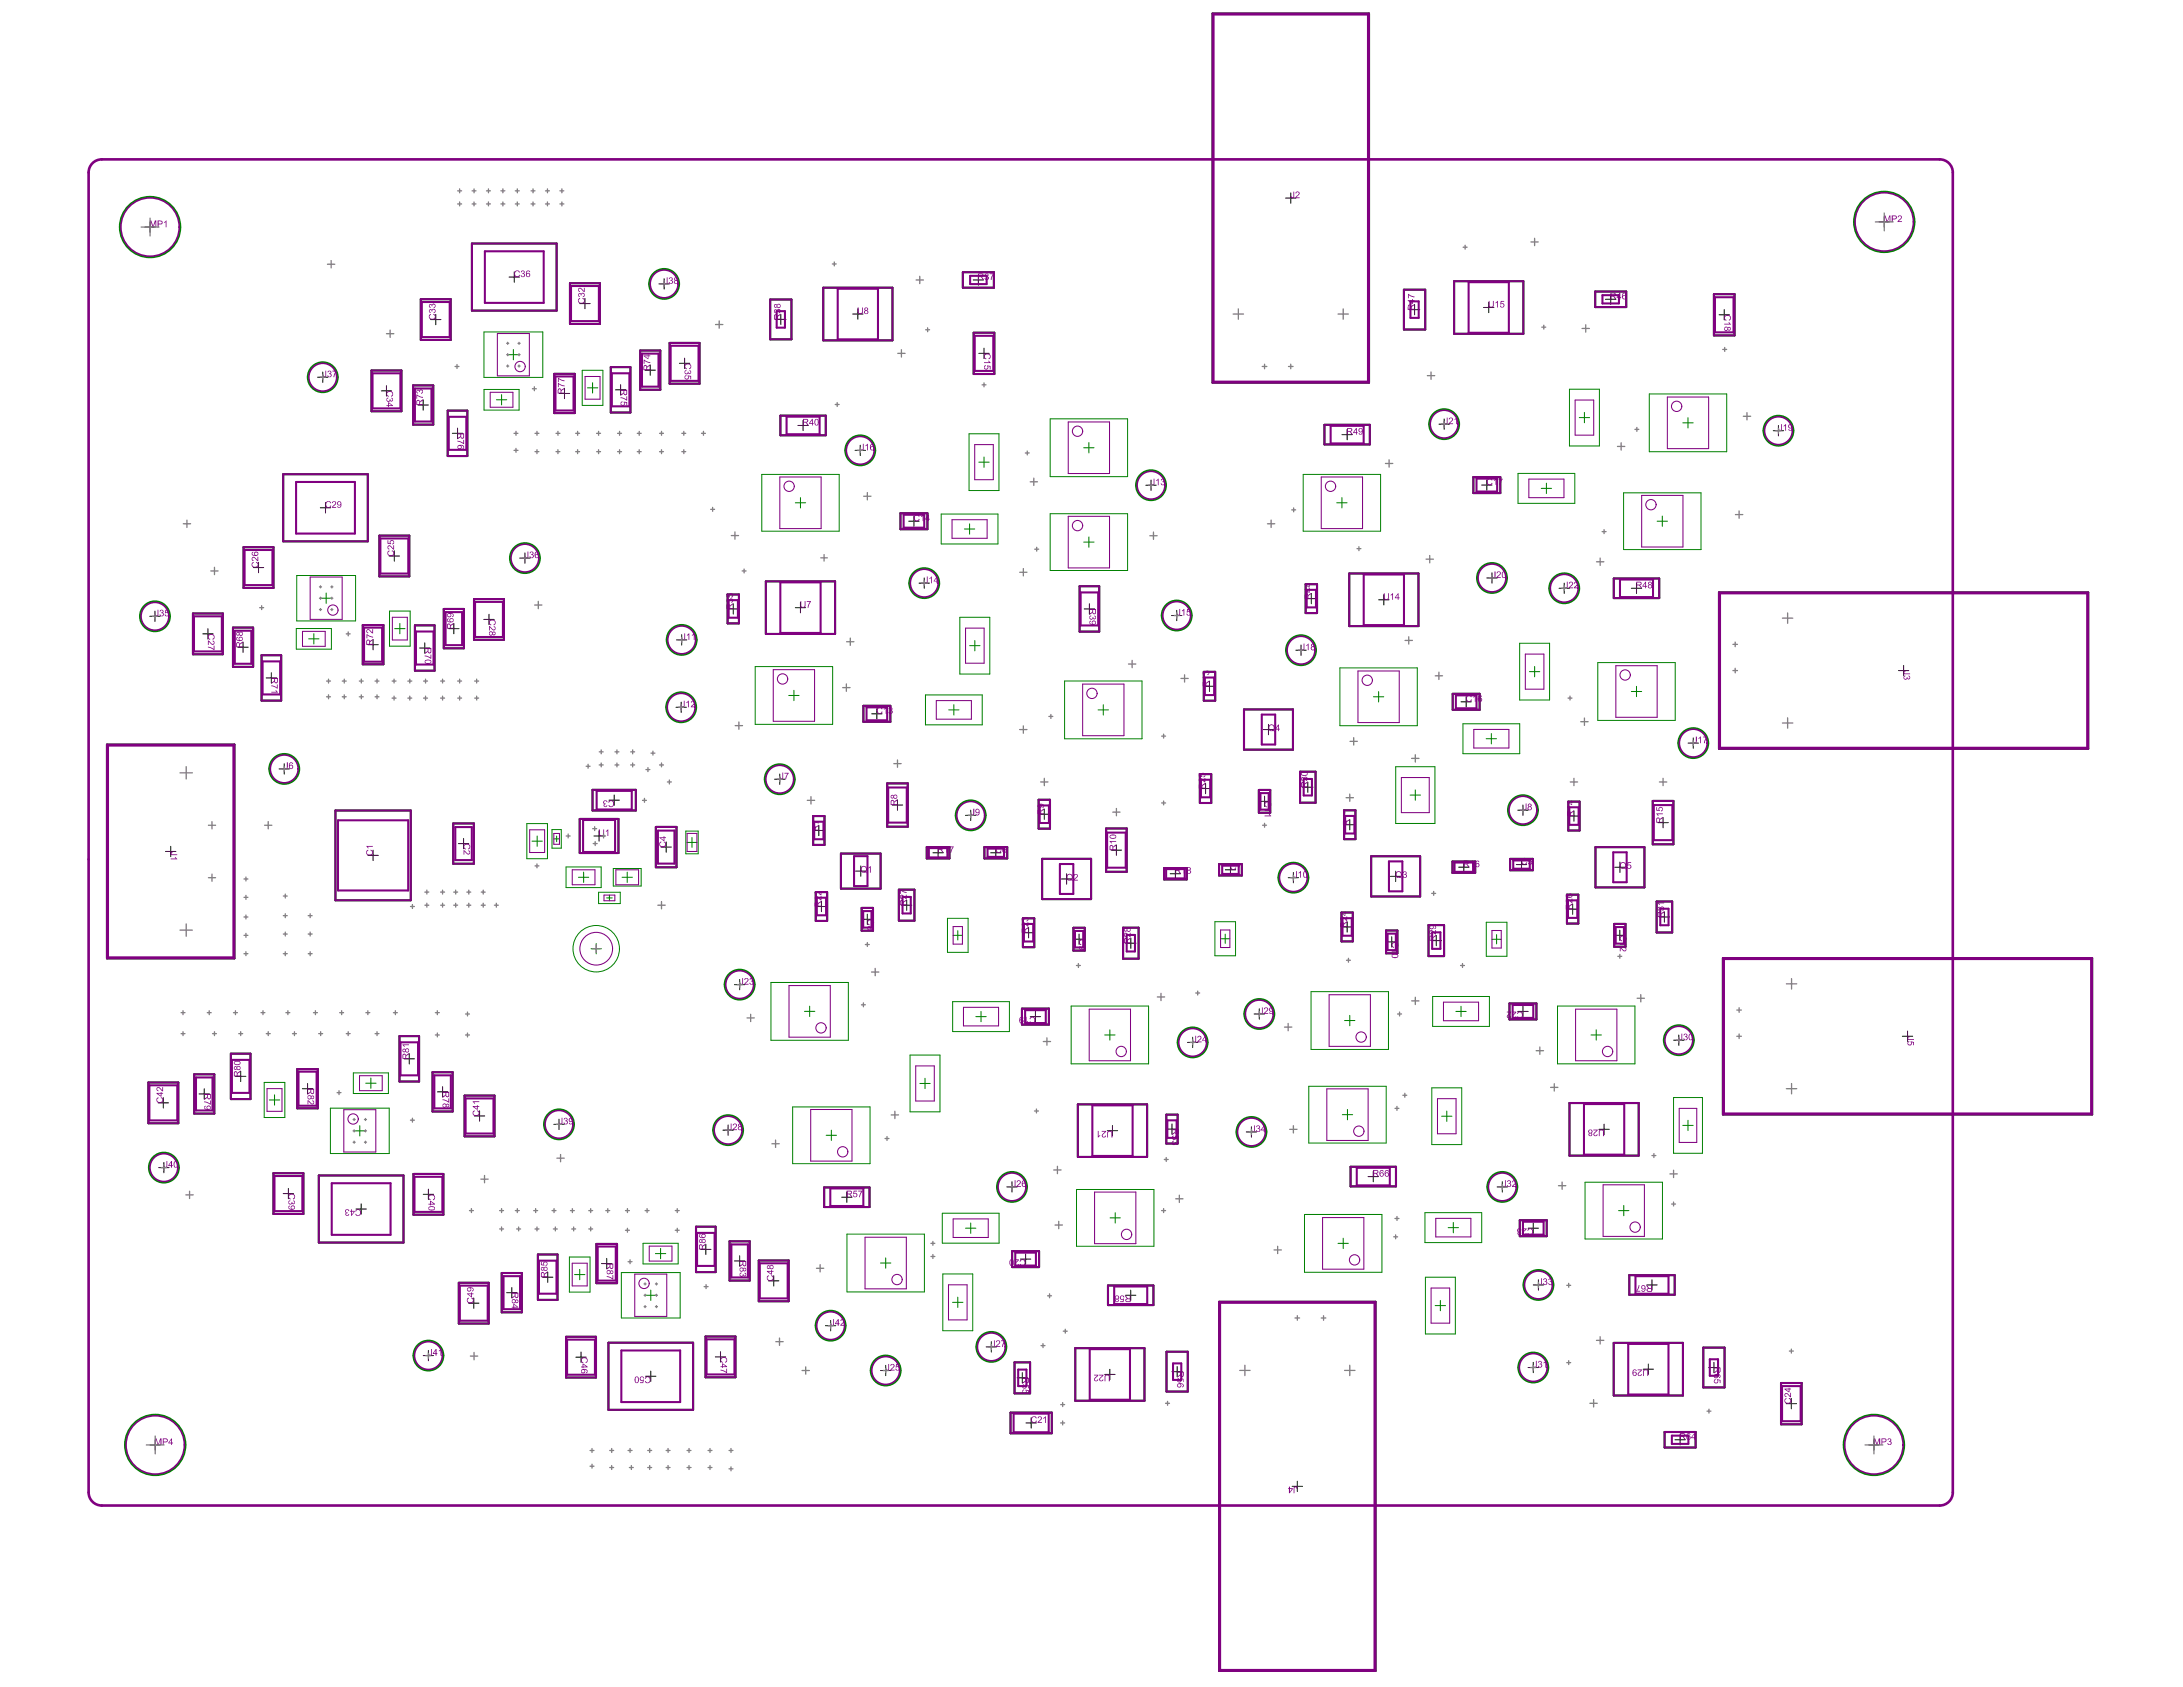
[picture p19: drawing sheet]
<svg xmlns="http://www.w3.org/2000/svg" width="279mm" height="216mm" viewBox="0 0 279 216" stroke-linecap="round" stroke-linejoin="round" font-family="sans-serif">
<g fill="none" stroke="#000" stroke-width=".13">
<path d="M18.5 29.1h1.4M19.2 28.4v1.3M65.2 35.5h1.3M65.8 34.8v1.3M74.2 38.8h1.3M74.9 38.2v1.3M84.3 36.3h1.4M85 35.7v1.3M109.8 39.5v1.4M124.6 35.8h1.3M125.2 35.2v1.3M164.5 25.4h1.4"/>
<path d="M165.2 24.7v1.3M180.4 39.6h1.3M181 39v1.3M189.9 39.4h1.3M190.5 38.7v1.3M205.5 38.3h1.3M206.2 37.6v1.4M220.7 39.6v1.3M240.5 28.4h1.3M241.2 27.7v1.4M40.6 48.3h1.4M41.3 47.6v1.3"/>
<path d="M48.8 50h1.3M49.5 49.4v1.3M53.5 51.8h1.3M54.2 51.2v1.3M55.1 40.9h1.3M55.8 40.2v1.4M57.9 55.5h1.3M58.6 54.8v1.3M71.6 50.4h1.3M72.2 49.7v1.3M78.8 49.9h1.3M79.4 49.2v1.3"/>
<path d="M82.6 47.4h1.3M83.2 46.7v1.3M87 46.5h1.3M87.6 45.8v1.4M99.3 40.9h1.3M99.9 40.2v1.3M102.1 54.4h1.3M102.8 53.8v1.3M109.1 40.2h1.4M109.4 57.6h1.4M110.1 57v1.3M125.3 45.2h1.3"/>
<path d="M125.9 44.6v1.3M171.8 55.6h1.3M172.4 55v1.3M184.2 54.3h1.3M184.8 53.6v1.3M220 40.3h1.3M227 55.1h1.3M227.6 54.5v1.3M19.2 78.9h1.3M19.8 78.2v1.3M32.4 72.6h1.3M33.1 72v1.3"/>
<path d="M41 65h1.3M41.7 64.3v1.3M49.8 71.2h1.3M50.5 70.5v1.3M58.1 79.8v1.3M61.9 79.3h1.3M62.6 78.6v1.3M66.5 71.4h1.3M67.2 70.8v1.3M93.2 77.9h1.3M93.9 77.3v1.3M101.8 77.8h1.3"/>
<path d="M102.5 77.1v1.3M116.3 66.7h1.3M117 66v1.4M117.6 74.6h1.4M118.3 74v1.3M138.8 77.9h1.3M139.4 77.3v1.3M146.7 62.1h1.3M147.3 61.4v1.4M149.9 78.8h1.4M150.6 78.1v1.3M167.2 76.6h1.3"/>
<path d="M167.8 75.9v1.4M176.5 76.8h1.3M177.1 76.1v1.3M189.6 62.1h1.4M190.3 61.4v1.3M190.3 74h1.3M191 73.3v1.3M199.5 75.3h1.4M200.2 74.6v1.3M208.8 75.3h1.3M209.5 74.6v1.3M26 81.1h1.3"/>
<path d="M26.6 80.5v1.3M30.4 82.8h1.4M31.1 82.2v1.3M34.1 86.8h1.3M34.7 86.1v1.3M35.7 98.4h1.3M36.4 97.7v1.4M47.1 82.5h1.3M47.8 81.8v1.4M53.7 82.9h1.3M54.4 82.3v1.3M57.4 80.5h1.3"/>
<path d="M86.5 90.5h1.3M86.6 81.9h1.3M87.2 89.9v1.3M87.2 81.2v1.4M99.1 99.7h1.4M99.8 99.1v1.3M111.6 91.4h1.3M112.2 90.7v1.3M154.1 87.8h1.4M154.8 87.2v1.3M161.7 93.4h1.3M162.4 92.7v1.3"/>
<path d="M165.9 83.2h1.3M166.5 82.6v1.3M187 89.8h1.3M187.7 89.2v1.3M216.1 95.1h1.3M216.7 94.4v1.4M243 85.8h1.3M243.6 85.2v1.3M21.2 109h1.3M21.8 108.3v1.3M47.1 109.5h1.3M47.8 108.8v1.3"/>
<path d="M58.7 108h1.3M59.3 107.3v1.3M76 107h1.3M76.7 106.3v1.4M78 102.4h1.3M78.6 101.7v1.4M84.6 108.4h1.3M85.3 107.8v1.3M104.1 106.3h1.4M104.5 116h1.3M104.8 105.6v1.3M105.1 115.4v1.3"/>
<path d="M109.5 111.5h1.3M110.2 110.8v1.3M110.3 117.7h1.4M111 117v1.3M114.2 103h1.3M114.9 102.4v1.3M115.4 115.8h1.3M116 115.2v1.3M119.4 109.1h1.3M120.1 108.5v1.3M123.6 104.3h1.3M124.2 103.7v1.3"/>
<path d="M126.8 109.1h1.3M127.5 108.5v1.3M131 119.4h1.3M131.6 118.7v1.3M133 104.2h1.3M133.7 103.5v1.4M135.9 112.5h1.3M136.5 111.8v1.4M138.1 119.5v1.4M142.2 108.8h1.3M142.9 108.1v1.4M149.8 111.8h1.3"/>
<path d="M150.4 111.2v1.3M153.6 100.9h1.4M154.3 100.3v1.3M156.8 111.3h1.3M157.5 110.7v1.3M161.2 102.6h1.3M161.8 101.9v1.3M164.9 112.3h1.3M165.5 111.7v1.3M166.7 100.7h1.3M167.4 100.1v1.3M171.8 118.6h1.3"/>
<path d="M172.1 105.5h1.3M172.4 118v1.3M172.8 104.9v1.3M178 112.2h1.3M178.1 119.9v1.3M178.6 111.5v1.3M183.8 119.7v1.3M186.7 111h1.3M187.4 110.3v1.3M194.1 110.6h1.3M194.3 103.7h1.3M194.7 110v1.3"/>
<path d="M194.9 103v1.3M200.6 116.3h1.3M200.8 104.4h1.3M201.3 115.7v1.3M201.4 103.8v1.3M206.7 119.7h1.3M206.7 111h1.3M207.3 119v1.4M207.3 110.3v1.4M212.2 105.3h1.3M212.4 117.4h1.3M212.9 104.6v1.3"/>
<path d="M213 116.7v1.3M26.1 139.3v1.4M30.1 137.8h1.4M30.8 137.1v1.3M38.7 139.3h1.3M39.4 138.7v1.3M51.7 135.5h1.3M52.4 134.8v1.4M56 139.7h1.3M56.6 139.1v1.3M94 126h1.3M94.7 125.4v1.3"/>
<path d="M131.9 130.1h1.3M132.5 129.4v1.4M137.5 120.2h1.3M144.1 120.7h1.3M144.7 120.1v1.3M152 133.4h1.3M152.6 132.7v1.4M160.5 129.8h1.3M161.2 129.1v1.3M177.5 120.5h1.3M183.2 120.4h1.3M194.3 129.4h1.3"/>
<path d="M194.9 128.8v1.3M214.2 133.1h1.3M214.9 132.5v1.3M243.5 132.6h1.3M244.1 132v1.3M20.2 141.1h1.4M20.3 149.4h1.3M20.9 140.5v1.3M21 148.8v1.3M25.5 140h1.3M36.3 152.8h1.3M36.9 152.1v1.3"/>
<path d="M45.6 154.7h1.3M46.2 154.1v1.3M54.2 152.9h1.3M54.8 152.2v1.3M60.7 142.8h1.3M61.4 142.2v1.3M70.9 143.9h1.3M71.5 143.2v1.4M89.7 159.9h1.3M90.3 159.2v1.4M92.5 144.6h1.4M93.2 144v1.3"/>
<path d="M107.7 153.2h1.3M108.4 152.6v1.3M128.9 151.9h1.3M129.5 151.2v1.4M141.7 144.7h1.3M142.4 144v1.4M149.3 144.5h1.4M150 143.8v1.4M159.5 144.9h1.3M160.2 144.2v1.3M175.1 150.6h1.3M175.8 149.9v1.3"/>
<path d="M191.6 151.9h1.3M192.3 151.2v1.4M195.6 157.2h1.3M196.2 156.5v1.3M204.6 144.5h1.4M205.3 143.9v1.3M54.2 173.5h1.3M54.8 172.8v1.3M60 166.8h1.3M60.6 166.1v1.3M64.8 165.4h1.4M65.5 164.8v1.3"/>
<path d="M69.4 163.5h1.4M70.1 162.8v1.3M73.7 173.7h1.3M74.4 173v1.4M77 161.7h1.3M77.7 161v1.4M82.6 176.1h1.4M83.3 175.5v1.3M91.6 173.7h1.3M92.2 173v1.3M94 161.4h1.3M94.7 160.7v1.3"/>
<path d="M98.4 163.9h1.3M99 163.3v1.3M105.6 169.7h1.4M106.3 169v1.3M112.7 175.4h1.3M113.4 174.7v1.4M126.2 172.4h1.3M126.9 171.7v1.3M130.2 176.3h1.3M130.6 161.1h1.3M130.8 175.7v1.3M131.3 160.5v1.3"/>
<path d="M141.4 175.9h1.3M142 175.2v1.4M144.1 165.8h1.3M144.7 165.1v1.3M150 175.5h1.3M150.7 174.9v1.3M195.6 175h1.3M196.2 174.4v1.3M196.2 164.4h1.4M196.9 163.8v1.3M210.3 175.2h1.3M210.8 164.4h1.3"/>
<path d="M211 174.6v1.3M211.4 163.8v1.3M218.7 175h1.3M219.4 174.4v1.3M228.6 179.6h1.3M229.3 179v1.3M19.2 184.9h1.3M19.9 184.3v1.3M131.3 182.1h1.3M132 181.4v1.4M165.4 190.2h1.3M166 189.6v1.3"/>
<path d="M214.4 184.3h1.3M215 183.6v1.3M239.2 184.9h1.3M239.8 184.3v1.3"/>
</g>
<g fill="none" stroke="#008000" stroke-width=".26">
<path d="M155.2 1.7h20v47.3h-20zM53.9 38.3h3.8v5.2h-3.8zM60.4 31.2h10.8v8.6h-10.8zM73 36.2h3.8v5.3h-3.8zM98.6 38.3h2.7v5.1h-2.7zM105.4 36.8h8.8v6.8h-8.8zM123.2 34.8h4v2h-4zM179.7 37.1h2.7v5.1h-2.7zM186.1 36h8.9v6.7h-8.9zM204.2 37.3h3.9v2h-3.9zM219.4 37.6h2.6v5.3h-2.6zM47.5 47.4h3.9v5.2h-3.9z"/>
<path d="M52.9 49.3h2.6v5h-2.6zM57.3 52.6h2.5v5.8h-2.5zM70.9 47.8h2.7v5.1h-2.7zM78.2 47h2.5v5.8h-2.5zM81.9 44.9h2.6v5h-2.6zM85.7 43.9h3.8v5.2h-3.8zM99.9 53.2h5.8v2.5h-5.8zM124.6 42.6h2.7v5.3h-2.7zM169.5 54.4h5.8v2.5h-5.8zM24.7 78.5h3.8v5.2h-3.8zM31.2 70h3.8v5.2h-3.8zM36.2 60.7h10.9v8.6h-10.9z"/>
<path d="M46.4 80h2.7v5h-2.7zM48.6 68.5h3.8v5.3h-3.8zM56.8 77.9h2.6v5.1h-2.6zM60.7 76.7h3.8v5.2h-3.8zM93.1 76.1h1.5v3.7h-1.5zM98 74.4h8.9v6.7h-8.9zM115.2 65.7h3.5v2h-3.5zM138.2 75h2.5v5.8h-2.5zM167.1 74.8h1.5v3.7h-1.5zM172.7 73.4h8.8v6.7h-8.8zM188.6 61.1h3.4v2h-3.4zM206.5 74h5.9v2.5h-5.9z"/>
<path d="M220 75.8h47.3v20h-47.3zM13.7 95.3h16.3v27.4h-16.3zM29.8 80.3h2.6v5h-2.6zM33.5 83.9h2.5v5.8h-2.5zM53.1 80h2.5v5.8h-2.5zM110.5 90.3h3.5v2.1h-3.5zM153.6 99.1h1.4v3.7h-1.4zM154.1 86h1.4v3.7h-1.4zM159.2 90.8h6.3v5.1h-6.3zM166.4 98.8h2v3.9h-2zM185.9 88.8h3.5v2h-3.5zM42.9 103.7h9.7v11.5h-9.7z"/>
<path d="M58 105.4h2.7v5.1h-2.7zM74.2 104.8h5v4.4h-5zM75.8 101.1h5.6v2.6h-5.6zM83.9 105.8h2.7v5.2h-2.7zM104.1 104.4h1.4v3.7h-1.4zM104.4 114.2h1.5v3.7h-1.5zM107.6 109.2h5.1v4.5h-5.1zM110.3 116.2h1.4v2.9h-1.4zM113.5 100.3h2.7v5.5h-2.7zM115 113.9h2v3.9h-2zM118.6 108.4h2.9v1.5h-2.9zM126 108.4h2.9v1.5h-2.9z"/>
<path d="M130.9 117.5h1.5v3.7h-1.5zM132.9 102.4h1.5v3.7h-1.5zM133.4 109.9h6.2v5.2h-6.2zM137.4 118.7h1.4v3h-1.4zM141.6 106h2.6v5.6h-2.6zM143.7 118.7h2v4h-2zM149 111.1h2.9v1.4h-2.9zM156 110.6h2.9v1.4h-2.9zM161.1 101.1h1.5v2.9h-1.5zM171.7 116.8h1.4v3.7h-1.4zM172 103.7h1.5v3.7h-1.5zM175.5 109.6h6.3v5.1h-6.3z"/>
<path d="M177.4 119.1h1.5v2.9h-1.5zM182.8 118.4h2v4h-2zM185.9 110.3h2.9v1.4h-2.9zM193.3 109.9h2.9v1.5h-2.9zM200.6 114.5h1.4v3.7h-1.4zM200.7 102.6h1.5v3.7h-1.5zM204.2 108.4h6.3v5.2h-6.3zM206.6 118.2h1.4v3h-1.4zM211.5 102.5h2.7v5.6h-2.7zM212 115.4h2v3.9h-2zM19 138.5h3.8v5.3h-3.8zM24.9 137.5h2.5v5h-2.5z"/>
<path d="M29.6 134.8h2.5v5.9h-2.5zM38 136.8h2.7v5h-2.7zM51.1 132.6h2.5v5.8h-2.5zM55.4 137.2h2.5v5h-2.5zM130.8 129.1h3.5v2h-3.5zM193.2 128.4h3.4v2.1h-3.4zM220.5 122.6h47.3v20h-47.3zM35 150.1h3.8v5.3h-3.8zM40.8 150.4h10.8v8.6h-10.8zM52.9 150.2h3.8v5.3h-3.8zM59.5 140.2h3.8v5.2h-3.8zM76.3 159.2h2.7v5h-2.7z"/>
<path d="M89.1 157h2.5v5.8h-2.5zM93.4 158.9h2.6v5h-2.6zM105.5 152h5.8v2.5h-5.8zM138 141.3h8.8v6.8h-8.8zM149.3 142.7h1.4v3.7h-1.4zM172.9 149.3h5.8v2.5h-5.8zM194.5 156.2h3.5v2h-3.5zM200.9 141.2h8.8v6.7h-8.8zM58.7 164.2h3.9v5.2h-3.9zM64.2 162.9h2.6v5h-2.6zM68.8 160.5h2.6v5.9h-2.6zM72.4 171.1h3.9v5.2h-3.9z"/>
<path d="M77.9 171.8h10.8v8.6h-10.8zM90.3 171h3.8v5.3h-3.8zM97.1 161.3h3.8v5.2h-3.8zM129.5 160.1h3.5v2.1h-3.5zM129.8 174.3h2v4h-2zM137.6 172.5h8.9v6.8h-8.9zM141.8 164.5h5.8v2.5h-5.8zM149.3 173h2.7v5.1h-2.7zM156 166.6h20.1v47.2h-20.1zM206.5 171.9h8.9v6.7h-8.9zM208.5 163.2h5.8v2.5h-5.8zM218 172.5h2.7v5.1h-2.7z"/>
<path d="M228 177h2.6v5.3h-2.6zM129.3 180.8h5.3v2.6h-5.3zM213.1 183.3h3.9v2h-3.9z"/>
<circle cx="19.2" cy="29.1" r="3.9"/>
<circle cx="85" cy="36.3" r="1.91"/>
<circle cx="241.2" cy="28.4" r="3.9"/>
<circle cx="41.3" cy="48.3" r="1.91"/>
<circle cx="110.1" cy="57.6" r="1.91"/>
<circle cx="184.8" cy="54.3" r="1.91"/>
<circle cx="227.6" cy="55.1" r="1.91"/>
<circle cx="19.8" cy="78.9" r="1.91"/>
<circle cx="67.2" cy="71.4" r="1.91"/>
<circle cx="118.3" cy="74.6" r="1.91"/>
<circle cx="147.3" cy="62.1" r="1.91"/>
<circle cx="150.6" cy="78.8" r="1.91"/>
<circle cx="191" cy="74" r="1.91"/>
<circle cx="200.2" cy="75.3" r="1.91"/>
<circle cx="36.4" cy="98.4" r="1.91"/>
<circle cx="87.2" cy="90.5" r="1.91"/>
<circle cx="87.2" cy="81.9" r="1.91"/>
<circle cx="99.8" cy="99.7" r="1.91"/>
<circle cx="166.5" cy="83.2" r="1.91"/>
<circle cx="216.7" cy="95.1" r="1.91"/>
<circle cx="124.2" cy="104.3" r="1.91"/>
<circle cx="165.5" cy="112.3" r="1.91"/>
<circle cx="194.9" cy="103.7" r="1.91"/>
<circle cx="94.7" cy="126" r="1.91"/>
<circle cx="152.6" cy="133.4" r="1.91"/>
<circle cx="161.2" cy="129.8" r="1.91"/>
<circle cx="214.9" cy="133.1" r="1.91"/>
<circle cx="21" cy="149.4" r="1.91"/>
<circle cx="71.5" cy="143.9" r="1.91"/>
<circle cx="93.2" cy="144.6" r="1.91"/>
<circle cx="129.5" cy="151.9" r="1.91"/>
<circle cx="160.2" cy="144.9" r="1.91"/>
<circle cx="192.3" cy="151.9" r="1.91"/>
<circle cx="54.8" cy="173.5" r="1.91"/>
<circle cx="106.3" cy="169.7" r="1.91"/>
<circle cx="113.4" cy="175.4" r="1.91"/>
<circle cx="126.9" cy="172.4" r="1.91"/>
<circle cx="196.2" cy="175" r="1.91"/>
<circle cx="196.9" cy="164.4" r="1.91"/>
<circle cx="19.9" cy="184.9" r="3.9"/>
<circle cx="239.8" cy="184.9" r="3.9"/>
</g>
<g fill="none" stroke="#008000" stroke-width=".13">
<path d="M61.9 42.5h7.6v5.8h-7.6zM61.9 49.8h4.5v2.7h-4.5zM63.5 51.2h1.4M64.2 50.5v1.3M65 45.4h1.4M65.7 44.7v1.4M74.5 47.4h2.7v4.5h-2.7zM75.2 49.6h1.3M75.8 49v1.3M124 55.5h3.9v7.3h-3.9zM125.3 59.1h1.3M125.9 58.5v1.3"/>
<path d="M134.4 53.6h9.9v7.4h-9.9zM138.7 57.3h1.3M139.4 56.6v1.4M200.9 49.8h3.8v7.3h-3.8zM202.1 53.4h1.3M202.8 52.8v1.3M211.1 50.4h9.9v7.4h-9.9zM215.4 54.1h1.3M216 53.5v1.3M38 73.7h7.5v5.8h-7.5zM41.1 76.6h1.3M41.7 75.9v1.3"/>
<path d="M49.9 78.2h2.6v4.5h-2.6zM51.2 79.8v1.3M97.5 60.7h9.9v7.3h-9.9zM101.8 64.3h1.3M102.5 63.7v1.3M120.5 65.8h7.2v3.8h-7.2zM122.9 79h3.8v7.3h-3.8zM123.4 67.7h1.4M124.1 67v1.4M134.4 65.7h9.9v7.3h-9.9zM138.7 69.4h1.3M139.4 68.7v1.3"/>
<path d="M166.8 60.7h9.9v7.3h-9.9zM171.1 64.3h1.3M171.7 63.7v1.3M194.3 60.6h7.3v3.8h-7.3zM197.3 62.5h1.3M197.9 61.8v1.4M207.8 63.1h9.9v7.2h-9.9zM212.1 66.7h1.3M212.8 66v1.4M37.9 80.4h4.5v2.7h-4.5zM39.5 81.8h1.3M40.2 81.1v1.3"/>
<path d="M50.5 80.5h1.3M96.7 85.3h9.9v7.4h-9.9zM101 89h1.3M101.6 88.3v1.4M118.4 88.9h7.3v3.9h-7.3zM121.4 90.9h1.3M122.1 90.2v1.3M124.1 82.6h1.3M124.8 82v1.3M136.3 87.2h9.9v7.4h-9.9zM140.5 90.9h1.4M141.2 90.2v1.3"/>
<path d="M171.5 85.5h9.9v7.4h-9.9zM175.8 89.2h1.3M176.4 88.5v1.3M178.6 98.1h5.1v7.3h-5.1zM187.2 92.6h7.3v3.9h-7.3zM190.2 94.5h1.3M190.9 93.9v1.3M194.5 82.3h3.8v7.3h-3.8zM195.8 86h1.3M196.4 85.3v1.3M204.5 84.8h9.9v7.4h-9.9zM208.8 88.5h1.3"/>
<path d="M209.5 87.8v1.4M67.4 105.4h2.7v4.5h-2.7zM68.1 107.7h1.3M68.7 107v1.3M70.6 106.2h1.2v2.3h-1.2zM70.9 107.4h.7M71.2 107v.7M72.4 111h4.5v2.6h-4.5zM74 112.3h1.4M74.7 111.6v1.3M76.6 114.2h2.8v1.4h-2.8zM77.6 114.9h.8"/>
<path d="M78 114.6v.7M78.5 111.2h3.6v2.2h-3.6zM79.6 112.3h1.3M80.3 111.6v1.3M87.8 106.4h1.6v2.9h-1.6zM87.9 107.8h1.3M88.6 107.2v1.2M121.3 117.5h2.6v4.4h-2.6zM122 119.7h1.2M122.6 119.1v1.2M155.5 118h2.6v4.3h-2.6zM156.8 119.5v1.2"/>
<path d="M180.5 101.8h1.3M181.1 101.1v1.3M190.2 118h2.7v4.4h-2.7zM191.5 119.6v1.2M33.8 138.5h2.7v4.5h-2.7zM45.2 137.3h4.5v2.6h-4.5zM46.8 138.6h1.3M47.5 138v1.3M75.6 121.4h1.4M76.3 120.8v1.3M98.7 125.7h9.9v7.4h-9.9zM103 129.4h1.3"/>
<path d="M103.6 128.8v1.3M116.5 135h3.8v7.3h-3.8zM117.7 138.7h1.4M118.4 138v1.3M121.9 128.2h7.3v3.8h-7.3zM124.9 130.1h1.3M125.6 129.4v1.4M137.1 128.8h9.9v7.4h-9.9zM141.4 132.5h1.3M142 131.8v1.3M156.2 120.1h1.2M167.5 139h9.9v7.3h-9.9z"/>
<path d="M167.8 126.9h9.9v7.4h-9.9zM172.1 130.6h1.3M172.8 129.9v1.4M183.3 139.2h3.8v7.3h-3.8zM183.4 127.5h7.2v3.9h-7.2zM186.3 129.4h1.4M187 128.8v1.3M191 120.2h1.1M199.3 128.8h10v7.4h-10zM203.6 132.5h1.4M204.3 131.8v1.3M34.5 140.8h1.3"/>
<path d="M35.1 140.1v1.3M42.3 141.8h7.5v5.8h-7.5zM45.4 144.7h1.3M46.1 144.1v1.3M82.3 159.1h4.5v2.7h-4.5zM84.5 159.8v1.3M101.4 141.7h10v7.2h-10zM105.7 145.3h1.4M106.4 144.6v1.4M108.4 157.9h9.9v7.4h-9.9zM120.6 155.3h7.3v3.8h-7.3zM123.6 157.2h1.3"/>
<path d="M124.2 156.5v1.3M137.8 152.2h9.9v7.3h-9.9zM142.1 155.9h1.3M142.7 155.2v1.3M167 155.4h9.9v7.4h-9.9zM171.3 159.1h1.3M171.8 142.7h1.3M171.9 158.5v1.3M172.5 142v1.3M182.4 155.2h7.2v3.8h-7.2zM184.5 142.9h1.3M185.2 142.2v1.3"/>
<path d="M185.3 157.1h1.4M186 156.5v1.3M202.9 151.3h9.9v7.3h-9.9zM207.2 154.9h1.3M207.8 154.3v1.3M214.2 140.5h3.7v7.1h-3.7zM215.4 144h1.3M216 143.4v1.3M72.9 160.9h2.6v4.5h-2.6zM73.5 163.1h1.4M74.2 162.5v1.3M79.5 162.9h7.6v5.8h-7.6z"/>
<path d="M82.6 165.8h1.4M83.3 165.1v1.3M83.9 160.4h1.3M112.7 161.6h1.3M113.4 161v1.3M120.7 163h3.8v7.3h-3.8zM121.9 166.7h1.3M122.6 166v1.3M182.4 163.5h3.9v7.2h-3.9zM183.7 167.1h1.3M184.4 166.4v1.3"/>
<circle cx="76.3" cy="121.4" r="2.97"/>
</g>
<g fill="none" stroke="#800080" stroke-width=".26">
<path d="M155.2 1.7h20v47.3h-20zM155.3 1.9h19.8v46.9h-19.8zM53.9 38.3h3.8v5.2h-3.8zM54 38.7h3.6v4.4h-3.6zM60.4 31.2h10.8v8.6h-10.8zM62.1 32.2h7.5v6.6h-7.5zM73 36.2h3.8v5.3h-3.8zM73.1 36.6h3.6v4.5h-3.6zM98.6 38.3h2.7v5.1h-2.7zM99.4 39.8h1.1v2.1h-1.1zM105.4 36.8h8.8v6.8h-8.8zM107.2 37h5.2v6.4h-5.2z"/>
<path d="M123.2 34.8h4v2h-4zM124.2 35.3h2.1v1.1h-2.1zM179.7 37.1h2.7v5.1h-2.7zM180.5 38.6h1.1v2.1h-1.1zM186.1 36h8.9v6.7h-8.9zM188 36.1h5.1v6.5h-5.1zM204.2 37.3h3.9v2h-3.9zM205.1 37.8h2.1v1h-2.1zM219.4 37.6h2.6v5.3h-2.6zM219.5 38h2.4v4.5h-2.4zM47.5 47.4h3.9v5.2h-3.9zM47.7 47.8h3.5v4.5h-3.5z"/>
<path d="M52.9 49.3h2.6v5h-2.6zM53.1 49.7h2.1v4.2h-2.1zM57.3 52.6h2.5v5.8h-2.5zM57.4 53.3h2.3v4.3h-2.3zM70.9 47.8h2.7v5.1h-2.7zM71.1 48.2h2.3v4.3h-2.3zM78.2 47h2.5v5.8h-2.5zM78.3 47.8h2.3v4.2h-2.3zM81.9 44.9h2.6v5h-2.6zM82.2 45.3h2.1v4.2h-2.1zM85.7 43.9h3.8v5.2h-3.8zM85.8 44.3h3.6v4.4h-3.6z"/>
<path d="M99.9 53.2h5.8v2.5h-5.8zM100.7 53.3h4.2v2.3h-4.2zM124.6 42.6h2.7v5.3h-2.7zM124.8 43h2.3v4.5h-2.3zM169.5 54.4h5.8v2.5h-5.8zM170.3 54.5h4.2v2.2h-4.2zM24.7 78.5h3.8v5.2h-3.8zM24.8 78.9h3.6v4.5h-3.6zM31.2 70h3.8v5.2h-3.8zM31.3 70.4h3.6v4.5h-3.6zM36.2 60.7h10.9v8.6h-10.9zM37.9 61.7h7.5v6.6h-7.5z"/>
<path d="M46.4 80h2.7v5h-2.7zM48.6 68.5h3.8v5.3h-3.8zM48.7 68.9h3.6v4.5h-3.6zM56.8 77.9h2.6v5.1h-2.6zM57 78.3h2.1v4.3h-2.1zM60.7 76.7h3.8v5.2h-3.8zM60.8 77h3.6v4.5h-3.6zM93.1 76.1h1.5v3.7h-1.5zM93.3 76.8h1.1v2.3h-1.1zM98 74.4h8.9v6.7h-8.9zM99.9 74.5h5.1v6.5h-5.1zM115.2 65.7h3.5v2h-3.5z"/>
<path d="M115.7 65.9h2.6v1.6h-2.6zM138.2 75h2.5v5.8h-2.5zM138.3 75.8h2.3v4.2h-2.3zM167.1 74.8h1.5v3.7h-1.5zM167.2 75.5h1.2v2.2h-1.2zM172.7 73.4h8.8v6.7h-8.8zM174.5 73.5h5.2v6.5h-5.2zM188.6 61.1h3.4v2h-3.4zM189 61.3h2.6v1.6h-2.6zM206.5 74h5.9v2.5h-5.9zM207.3 74.2h4.3v2.2h-4.3zM220 75.8h47.3v20h-47.3z"/>
<path d="M220.1 75.9h47v19.8h-47zM13.7 95.3h16.3v27.4h-16.3zM13.8 95.4h16.1v27.1h-16.1zM29.8 80.3h2.6v5h-2.6zM30.1 80.7h2.1v4.2h-2.1zM33.5 83.9h2.5v5.8h-2.5zM33.6 84.6h2.3v4.3h-2.3zM46.6 80.3h2.3v4.4h-2.3zM53.1 80h2.5v5.8h-2.5zM53.2 80.8h2.3v4.2h-2.3zM110.5 90.3h3.5v2.1h-3.5zM110.9 90.5h2.7v1.7h-2.7z"/>
<path d="M153.6 99.1h1.4v3.7h-1.4zM153.7 99.8h1.2v2.2h-1.2zM154.1 86h1.4v3.7h-1.4zM154.2 86.7h1.2v2.3h-1.2zM159.2 90.8h6.3v5.1h-6.3zM161.5 91.5h1.7v3.8h-1.7zM166.4 98.8h2v3.9h-2zM166.9 99.7h1v2.1h-1zM185.9 88.8h3.5v2h-3.5zM186.3 89h2.7v1.6h-2.7zM42.9 103.7h9.7v11.5h-9.7zM43.3 105h8.9v9h-8.9z"/>
<path d="M58 105.4h2.7v5.1h-2.7zM58.3 105.8h2.1v4.3h-2.1zM74.2 104.8h5v4.4h-5zM74.6 104.9h4.1v4.1h-4.1zM75.8 101.1h5.6v2.6h-5.6zM76.4 101.2h4.5v2.4h-4.5zM83.9 105.8h2.7v5.2h-2.7zM84.2 106.3h2.1v4.2h-2.1zM104.1 104.4h1.4v3.7h-1.4zM104.2 105.2h1.2v2.2h-1.2zM104.4 114.2h1.5v3.7h-1.5zM104.5 114.9h1.2v2.2h-1.2z"/>
<path d="M107.6 109.2h5.1v4.5h-5.1zM109.3 109.6h1.7v3.8h-1.7zM110.3 116.2h1.4v2.9h-1.4zM110.5 116.6h1v2.1h-1zM113.5 100.3h2.7v5.5h-2.7zM113.7 100.8h2.4v4.5h-2.4zM115 113.9h2v3.9h-2zM115.5 114.8h1.1v2.1h-1.1zM118.6 108.4h2.9v1.5h-2.9zM118.9 108.5h2.4v1.2h-2.4zM126 108.4h2.9v1.5h-2.9zM126.4 108.6h2.1v1.1h-2.1z"/>
<path d="M130.9 117.5h1.5v3.7h-1.5zM131.1 118.2h1.1v2.3h-1.1zM132.9 102.4h1.5v3.7h-1.5zM133.1 103.1h1.2v2.2h-1.2zM133.4 109.9h6.2v5.2h-6.2zM135.7 110.6h1.7v3.8h-1.7zM137.4 118.7h1.4v3h-1.4zM137.6 119.1h1v2.2h-1zM141.6 106h2.6v5.6h-2.6zM141.7 106.6h2.4v4.4h-2.4zM143.7 118.7h2v4h-2zM144.2 119.7h1.1v2.1h-1.1z"/>
<path d="M149 111.1h2.9v1.4h-2.9zM149.3 111.2h2.3v1.2h-2.3zM156 110.6h2.9v1.4h-2.9zM156.4 110.8h2.1v1h-2.1zM161.1 101.1h1.5v2.9h-1.5zM161.3 101.5h1.1v2.1h-1.1zM171.7 116.8h1.4v3.7h-1.4zM171.8 117.5h1.2v2.3h-1.2zM172 103.7h1.5v3.7h-1.5zM172.2 104.4h1.1v2.3h-1.1zM175.5 109.6h6.3v5.1h-6.3zM177.4 119.1h1.5v2.9h-1.5z"/>
<path d="M177.6 119.5h1.1v2.1h-1.1zM177.8 110.2h1.7v3.9h-1.7zM182.8 118.4h2v4h-2zM183.3 119.3h1.1v2.1h-1.1zM185.9 110.3h2.9v1.4h-2.9zM186.2 110.4h2.3v1.2h-2.3zM193.3 109.9h2.9v1.5h-2.9zM193.7 110.1h2.1v1.1h-2.1zM200.6 114.5h1.4v3.7h-1.4zM200.7 115.2h1.2v2.3h-1.2zM200.7 102.6h1.5v3.7h-1.5zM200.9 103.3h1.1v2.3h-1.1z"/>
<path d="M204.2 108.4h6.3v5.2h-6.3zM206.5 109.1h1.7v3.8h-1.7zM206.6 118.2h1.4v3h-1.4zM206.8 118.6h1v2.2h-1zM211.5 102.5h2.7v5.6h-2.7zM211.7 103h2.3v4.5h-2.3zM212 115.4h2v3.9h-2zM212.5 116.3h1.1v2.1h-1.1zM19 138.5h3.8v5.3h-3.8zM19.1 138.9h3.6v4.5h-3.6zM24.9 137.5h2.5v5h-2.5zM25.1 137.9h2.1v4.2h-2.1z"/>
<path d="M29.6 134.8h2.5v5.9h-2.5zM29.7 135.6h2.2v4.3h-2.2zM38 136.8h2.7v5h-2.7zM38.2 137.2h2.3v4.3h-2.3zM51.1 132.6h2.5v5.8h-2.5zM51.3 133.4h2.2v4.2h-2.2zM55.4 137.2h2.5v5h-2.5zM55.6 137.6h2.1v4.2h-2.1zM130.8 129.1h3.5v2h-3.5zM131.2 129.3h2.6v1.6h-2.6zM193.2 128.4h3.4v2.1h-3.4zM193.6 128.6h2.6v1.7h-2.6z"/>
<path d="M220.5 122.6h47.3v20h-47.3zM220.6 122.7h47v19.8h-47zM35 150.1h3.8v5.3h-3.8zM35.1 150.5h3.6v4.5h-3.6zM40.8 150.4h10.8v8.6h-10.8zM42.5 151.4h7.5v6.6h-7.5zM52.9 150.2h3.8v5.3h-3.8zM53 150.6h3.6v4.5h-3.6zM59.5 140.2h3.8v5.2h-3.8zM59.6 140.6h3.6v4.5h-3.6zM76.3 159.2h2.7v5h-2.7zM76.5 159.5h2.3v4.4h-2.3z"/>
<path d="M89.1 157h2.5v5.8h-2.5zM89.2 157.8h2.3v4.2h-2.3zM93.4 158.9h2.6v5h-2.6zM93.6 159.3h2.1v4.2h-2.1zM105.5 152h5.8v2.5h-5.8zM106.3 152.1h4.2v2.2h-4.2zM138 141.3h8.8v6.8h-8.8zM139.8 141.5h5.2v6.4h-5.2zM149.3 142.7h1.4v3.7h-1.4zM149.4 143.4h1.2v2.2h-1.2zM172.9 149.3h5.8v2.5h-5.8zM173.7 149.5h4.2v2.2h-4.2z"/>
<path d="M194.5 156.2h3.5v2h-3.5zM194.9 156.4h2.7v1.6h-2.7zM200.9 141.2h8.8v6.7h-8.8zM202.7 141.3h5.2v6.5h-5.2zM58.7 164.2h3.9v5.2h-3.9zM58.9 164.5h3.5v4.5h-3.5zM64.2 162.9h2.6v5h-2.6zM64.4 163.3h2.2v4.2h-2.2zM68.8 160.5h2.6v5.9h-2.6zM69 161.3h2.2v4.3h-2.2zM72.4 171.1h3.9v5.2h-3.9zM72.6 171.4h3.5v4.5h-3.5z"/>
<path d="M77.9 171.8h10.8v8.6h-10.8zM79.5 172.8h7.6v6.6h-7.6zM90.3 171h3.8v5.3h-3.8zM90.4 171.4h3.6v4.5h-3.6zM97.1 161.3h3.8v5.2h-3.8zM97.2 161.7h3.6v4.5h-3.6zM129.5 160.1h3.5v2.1h-3.5zM129.8 174.3h2v4h-2zM129.9 160.3h2.7v1.7h-2.7zM130.3 175.3h1.1v2.1h-1.1zM137.6 172.5h8.9v6.8h-8.9zM139.5 172.7h5.1v6.4h-5.1z"/>
<path d="M141.8 164.5h5.8v2.5h-5.8zM142.6 164.6h4.2v2.3h-4.2zM149.3 173h2.7v5.1h-2.7zM150.1 174.5h1.1v2.1h-1.1zM156 166.6h20.1v47.2h-20.1zM156.2 166.7h19.7v47h-19.7zM206.5 171.9h8.9v6.7h-8.9zM208.4 172h5.1v6.5h-5.1zM208.5 163.2h5.8v2.5h-5.8zM209.3 163.3h4.3v2.3h-4.3zM218 172.5h2.7v5.1h-2.7zM218.8 174h1.1v2.1h-1.1z"/>
<path d="M228 177h2.6v5.3h-2.6zM228.1 177.4h2.4v4.5h-2.4zM129.3 180.8h5.3v2.6h-5.3zM129.7 180.9h4.5v2.4h-4.5zM213.1 183.3h3.9v2h-3.9zM214 183.7h2.1v1.1h-2.1z"/>
</g>
<g fill="none" stroke="#800080" stroke-width=".13">
<path d="M62.7 50.2h2.9v1.9h-2.9zM63.7 42.7h4.1v5.4h-4.1zM74.9 48.2h1.9v2.9h-1.9zM124.8 56.9h2.3v4.5h-2.3zM136.7 54h5.3v6.6h-5.3zM201.6 51.2h2.4v4.5h-2.4zM213.4 50.8h5.3v6.6h-5.3zM39.7 73.9h4.1v5.4h-4.1zM50.2 79h1.9v2.9h-1.9zM99.8 61h5.3v6.6h-5.3zM121.9 66.5h4.4v2.4h-4.4zM136.7 66.1h5.3v6.6h-5.3z"/>
<path d="M169.1 61h5.3v6.6h-5.3zM195.7 61.3h4.5v2.4h-4.5zM210.1 63.4h5.3v6.6h-5.3zM38.7 80.8h2.9v1.9h-2.9zM99 85.7h5.3v6.6h-5.3zM119.8 89.7h4.5v2.3h-4.5zM123.6 80.4h2.4v4.5h-2.4zM138.6 87.5h5.3v6.7h-5.3zM173.8 85.9h5.3v6.6h-5.3zM179.4 99.5h3.5v4.5h-3.5zM188.6 93.4h4.5v2.3h-4.5zM195.2 83.7h2.4v4.5h-2.4z"/>
<path d="M206.8 85.2h5.3v6.6h-5.3zM67.8 106.2h1.9v2.9h-1.9zM70.9 106.7h.7v1.4h-.7zM73.2 111.3h2.9v1.9h-2.9zM77.3 114.6h1.4v.7h-1.4zM78.8 111.3h2.9v1.9h-2.9zM87.9 106.7h1.3v2.3h-1.3zM122 118.6h1.2v2.2h-1.2zM156.2 119h1.2v2.3h-1.2zM191 119.1h1.1v2.2h-1.1zM34.2 139.3h1.9v2.9h-1.9zM46 137.7h2.9v1.9h-2.9z"/>
<path d="M101 126.1h5.3v6.6h-5.3zM117.2 136.4h2.4v4.5h-2.4zM123.3 128.9h4.5v2.4h-4.5zM139.4 129.2h5.3v6.6h-5.3zM169.8 139.4h5.3v6.6h-5.3zM170.1 127.3h5.3v6.6h-5.3zM184.7 128.3h4.5v2.3h-4.5zM201.7 129.2h5.2v6.6h-5.2zM44 142h4.1v5.4h-4.1zM83.1 159.5h2.9v1.9h-2.9zM103.8 142h5.2v6.6h-5.2zM110.7 158.3h5.3v6.6h-5.3z"/>
<path d="M122 156h4.5v2.4h-4.5zM140.1 152.6h5.3v6.6h-5.3zM169.3 155.8h5.3v6.6h-5.3zM183.8 155.9h4.5v2.4h-4.5zM184 140.6h2.4v4.5h-2.4zM205.2 151.6h5.3v6.6h-5.3zM214.9 141.8h2.3v4.4h-2.3zM73.2 161.7h2v2.9h-2zM81.2 163.1h4.1v5.4h-4.1zM121.4 164.4h2.4v4.5h-2.4zM183.2 164.8h2.3v4.5h-2.3z"/>
<circle cx="66.6" cy="46.9" r=".66"/>
<circle cx="137.9" cy="55.2" r=".66"/>
<circle cx="214.6" cy="52" r=".66"/>
<circle cx="42.6" cy="78.1" r=".66"/>
<circle cx="101" cy="62.2" r=".66"/>
<circle cx="137.9" cy="67.3" r=".66"/>
<circle cx="170.3" cy="62.2" r=".66"/>
<circle cx="211.3" cy="64.6" r=".66"/>
<circle cx="100.2" cy="86.9" r=".66"/>
<circle cx="139.8" cy="88.7" r=".66"/>
<circle cx="175" cy="87.1" r=".66"/>
<circle cx="208" cy="86.4" r=".66"/>
<circle cx="76.3" cy="121.4" r="2.09"/>
<circle cx="105.1" cy="131.5" r=".66"/>
<circle cx="143.5" cy="134.6" r=".66"/>
<circle cx="174.2" cy="132.7" r=".66"/>
<circle cx="205.8" cy="134.6" r=".66"/>
<circle cx="45.2" cy="143.2" r=".66"/>
<circle cx="107.9" cy="147.4" r=".66"/>
<circle cx="144.2" cy="158" r=".66"/>
<circle cx="173.9" cy="144.8" r=".66"/>
<circle cx="209.3" cy="157" r=".66"/>
<circle cx="82.4" cy="164.2" r=".66"/>
<circle cx="114.8" cy="163.8" r=".66"/>
<circle cx="173.4" cy="161.2" r=".66"/>
</g>
<g fill="none" stroke="#800080" stroke-width=".2">
<circle cx="19.2" cy="29.1" r="3.7"/>
<circle cx="85" cy="36.3" r="1.78"/>
<circle cx="241.2" cy="28.4" r="3.7"/>
<circle cx="41.3" cy="48.3" r="1.78"/>
<circle cx="110.1" cy="57.6" r="1.78"/>
<circle cx="184.8" cy="54.3" r="1.78"/>
<circle cx="227.6" cy="55.1" r="1.78"/>
<circle cx="19.8" cy="78.9" r="1.78"/>
<circle cx="67.2" cy="71.4" r="1.78"/>
<circle cx="118.3" cy="74.6" r="1.78"/>
<circle cx="147.3" cy="62.1" r="1.78"/>
<circle cx="150.6" cy="78.8" r="1.78"/>
<circle cx="191" cy="74" r="1.78"/>
<circle cx="200.2" cy="75.3" r="1.78"/>
<circle cx="36.4" cy="98.4" r="1.78"/>
<circle cx="87.2" cy="90.5" r="1.78"/>
<circle cx="87.2" cy="81.9" r="1.78"/>
<circle cx="99.8" cy="99.7" r="1.78"/>
<circle cx="166.5" cy="83.2" r="1.78"/>
<circle cx="216.7" cy="95.1" r="1.78"/>
<circle cx="124.2" cy="104.3" r="1.78"/>
<circle cx="165.5" cy="112.3" r="1.78"/>
<circle cx="194.9" cy="103.7" r="1.78"/>
<circle cx="94.7" cy="126" r="1.78"/>
<circle cx="152.6" cy="133.4" r="1.78"/>
<circle cx="161.2" cy="129.8" r="1.78"/>
<circle cx="214.9" cy="133.1" r="1.78"/>
<circle cx="21" cy="149.4" r="1.78"/>
<circle cx="71.5" cy="143.9" r="1.78"/>
<circle cx="93.2" cy="144.6" r="1.78"/>
<circle cx="129.5" cy="151.9" r="1.78"/>
<circle cx="160.2" cy="144.9" r="1.78"/>
<circle cx="192.3" cy="151.9" r="1.78"/>
<circle cx="54.8" cy="173.5" r="1.78"/>
<circle cx="106.3" cy="169.7" r="1.78"/>
<circle cx="113.4" cy="175.4" r="1.78"/>
<circle cx="126.9" cy="172.4" r="1.78"/>
<circle cx="196.2" cy="175" r="1.78"/>
<circle cx="196.9" cy="164.4" r="1.78"/>
<circle cx="19.9" cy="184.9" r="3.7"/>
<circle cx="239.8" cy="184.9" r="3.7"/>
</g>
<g fill="#800080">
<path d="M139.5 78.8h.2v.1a.17 .17 0 0 0-.2 .2 .17 .17 0 0 0 .2 .1 .17 .17 0 0 0 .1-.2h.1a.13 .13 0 0 0 .2 .1 .13 .13 0 0 0 .1-.1 .13 .13 0 0 0-.2-.1l.1-.1a.24 .24 0 0 1 .2 .3 .24 .24 0 0 1-.4 .1v-.1a.27 .27 0 0 1-.4 .2 .27 .27 0 0 1 0-.5z"/>
<path d="M165.5 24.5h.1v.6a.22 .22 0 0 1-.2 .3 .22 .22 0 0 1-.2-.3h.1a.13 .13 0 0 0 .1 .2 .13 .13 0 0 0 .1-.2z"/>
<path d="M165.8 24.6l.2-.1a.27 .27 0 0 1 .3 .2 .27 .27 0 0 1-.2 .4l-.2 .2h.4v.1h-.5l.2-.3a.24 .24 0 0 0 .2-.3 .24 .24 0 0 0-.2-.2l-.1 .2h-.1z"/>
<path d="M183 119.1a.56 .56 0 0 1 .7 .4v-.5h.1v.6l-.3-.2a.23 .23 0 0 0-.2-.2 .23 .23 0 0 0-.3 .1l.2 .3a.28 .28 0 0 1-.2-.5z"/>
<path d="M132.1 181.3a.37 .37 0 0 1 .6 .2h-.1a.3 .3 0 0 0-.4-.1 .3 .3 0 0 0-.1 .4 .25 .25 0 0 0 .2 .2 .25 .25 0 0 0 .3-.2h.1a.41 .41 0 0 1-.6 .3 .41 .41 0 0 1-.1-.7z"/>
<path d="M132.9 181.3a.28 .28 0 0 1 .4 .1 .28 .28 0 0 1-.2 .4l-.2 .2h.5v.1h-.6l.4-.5a.17 .17 0 0 0 0-.2 .17 .17 0 0 0-.3 0l-.1 .1z"/>
<path d="M133.5 181.5l.4-.2v.8h-.1v-.7l-.2 .2z"/>
<path d="M212 104.1h.8v.1h-.6l.1 .2h-.1z"/>
<path d="M212 103.3h.1v.3l.2 .1a.27 .27 0 0 1 .2-.4 .27 .27 0 0 1 .3 .2 .27 .27 0 0 1-.2 .3v-.1a.17 .17 0 0 0 .1-.2 .17 .17 0 0 0-.2-.1 .17 .17 0 0 0 0 .3l-.1 .1-.4-.1z"/>
<path d="M200.6 103.3h.8v.1h-.6l.1 .2h-.1z"/>
<path d="M171.9 104.4h.9v.1h-.7l.1 .2h-.1z"/>
<path d="M171.9 103.7h.9v.1h-.7l.1 .2h-.1z"/>
<path d="M142 107.6h.9v.1h-.7l.1 .2h-.1z"/>
<path d="M104 104.9l.6 .3h.2v.2l-.4-.1-.3-.2v.4h-.1z"/>
<path d="M82.7 176.2h.2a.41 .41 0 0 1 .4 .6 .41 .41 0 0 1-.7 0l.1-.1a.3 .3 0 0 0 .4 .1 .3 .3 0 0 0-.1-.5 .24 .24 0 0 0-.2 0 .24 .24 0 0 0-.1 .2l-.2-.1z"/>
<path d="M81.9 176.3l.1-.1a.26 .26 0 0 1 .3 0 .26 .26 0 0 1 .1 .2h-.1a.18 .18 0 0 0-.3-.1 .18 .18 0 0 0 0 .3 .18 .18 0 0 0 .3-.1l.1 .1-.1 .4h-.4v-.1h.3v-.2a.28 .28 0 0 1-.3-.1 .28 .28 0 0 1 0-.3z"/>
<path d="M21.3 148.6h.1v.6a.22 .22 0 0 1-.2 .2 .22 .22 0 0 1-.2-.2h.1a.13 .13 0 0 0 .1 .2 .13 .13 0 0 0 .1-.2z"/>
<path d="M45.5 154.9l.1-.1a.4 .4 0 0 1 .5 .1 .4 .4 0 0 1 0 .6 .4 .4 0 0 1-.6-.1l.1-.1a.3 .3 0 0 0 .4 .1 .3 .3 0 0 0 0-.4 .26 .26 0 0 0-.2-.1 .26 .26 0 0 0-.2 .2l-.1-.1z"/>
<path d="M44.2 154.9l.1-.1h.3l.1 .1v.1h-.1a.17 .17 0 0 0-.2-.2 .17 .17 0 0 0-.1 .3 .17 .17 0 0 0 .2 .1v.1a.14 .14 0 0 0-.2 .1 .14 .14 0 0 0 .2 .1 .14 .14 0 0 0 .1-.1h.1a.24 .24 0 0 1-.3 .2 .24 .24 0 0 1-.1-.4l-.1-.1z"/>
<path d="M19.9 184.1h.1l.3 .7 .2-.7h.2v.8h-.2v-.7l-.2 .7h-.1l-.2-.7v.7h-.1z"/>
<path d="M239.8 184.1h.2l.2 .7 .3-.7h.1v.8h-.1v-.7l-.2 .7h-.1l-.3-.7v.7h-.1z"/>
<path d="M241.6 184.1a.23 .23 0 0 1 .4 0 .23 .23 0 0 1 0 .4 .27 .27 0 0 1-.1 .4 .27 .27 0 0 1-.4-.2h.1a.16 .16 0 0 0 .2 .1 .16 .16 0 0 0 .2-.1 .16 .16 0 0 0-.1-.2h-.2l.1-.1a.14 .14 0 0 0 .2-.1 .14 .14 0 0 0-.2-.2 .14 .14 0 0 0-.1 .2h-.1z"/>
<path d="M241.1 27.6h.2l.2 .7 .3-.7h.2v.8h-.1v-.7l-.3 .7h-.1l-.3-.7v.7h-.1z"/>
<path d="M243 27.6a.29 .29 0 0 1 .4 .2 .29 .29 0 0 1-.2 .3l-.2 .2h.4v.1h-.5l.2-.3a.22 .22 0 0 0 .2-.2 .22 .22 0 0 0-.2-.3l-.2 .2z"/>
<path d="M19.2 28.2h.2l.2 .8 .2-.8h.2v.9h-.1v-.7l-.3 .7h-.1l-.2-.8v.8h-.1z"/>
<path d="M21 28.4l.3-.2v.9h-.1v-.7l-.2 .1z"/>
<path d="M106.6 168.8h.1v.6a.22 .22 0 0 1-.2 .3 .22 .22 0 0 1-.2-.3h.1a.14 .14 0 0 0 .2 .2 .13 .13 0 0 0 0-.2z"/>
<path d="M107.6 168.9h.1a.29 .29 0 0 1 .4 .1 .29 .29 0 0 1-.2 .4l-.2 .2h.4v.1h-.5l.2-.3a.25 .25 0 0 0 .2-.2 .25 .25 0 0 0-.1-.3h-.2v.2h-.1z"/>
<path d="M55.2 172.6h.1v.6a.22 .22 0 0 1-.2 .3 .22 .22 0 0 1-.3-.3h.1a.14 .14 0 0 0 .2 .2 .13 .13 0 0 0 .1-.2z"/>
<path d="M56.2 172.8l.3-.2v.9h-.1v-.7l-.2 .1z"/>
<path d="M74.4 173.8h.2a.39 .39 0 0 1 .6 .1 .39 .39 0 0 1-.2 .5l-.1-.1a.3 .3 0 0 0 .1-.4 .3 .3 0 0 0-.4 0h-.1a.26 .26 0 0 0-.1 .3 .26 .26 0 0 0 .3 .2l-.1 .1a.39 .39 0 0 1-.2-.7z"/>
<path d="M92.3 173.8l.4-.1a.36 .36 0 0 1 .4 .3 .36 .36 0 0 1-.3 .4v-.1a.29 .29 0 0 0 .1-.5 .29 .29 0 0 0-.5 .1 .24 .24 0 0 0-.1 .2 .24 .24 0 0 0 .2 .2v.1a.39 .39 0 0 1-.2-.6z"/>
<path d="M92.2 175.3l.6 .1 .2 .2v-.4h.1v.5l-.9-.3z"/>
<path d="M98.2 163.3l.1-.1 .1 .1a.29 .29 0 0 0-.1 .5 .29 .29 0 0 0 .5 0 .23 .23 0 0 0 .1-.3 .23 .23 0 0 0-.2-.2v-.1l.1 .1a.28 .28 0 0 1 .2 .4 .47 .47 0 0 1-.5 .2 .47 .47 0 0 1-.4-.4z"/>
<path d="M94.7 163l.1-.2 .1 .2a.17 .17 0 0 0-.2 .2 .17 .17 0 0 0 .3 .1 .17 .17 0 0 0 .1-.2h.1a.14 .14 0 0 0 .1 .2 .14 .14 0 0 0 .1-.2 .14 .14 0 0 0-.1-.1v-.1a.23 .23 0 0 1 .2 .3 .23 .23 0 0 1-.4 .1 .26 .26 0 0 1-.4 .1 .26 .26 0 0 1 0-.4z"/>
<path d="M59.8 166.1h.2v.1a.3 .3 0 0 0-.1 .4 .3 .3 0 0 0 .4 .1 .25 .25 0 0 0 .2-.3 .25 .25 0 0 0-.2-.2v-.2l.1 .1a.37 .37 0 0 1 .2 .4 .37 .37 0 0 1-.3 .3 .4 .4 0 0 1-.5-.2 .4 .4 0 0 1 0-.5z"/>
<path d="M69.2 161.5h.1v.3h.3a.27 .27 0 0 1 .1-.3 .27 .27 0 0 1 .4 .2 .27 .27 0 0 1-.3 .3v-.1a.17 .17 0 0 0 .2-.2 .17 .17 0 0 0-.3-.1 .17 .17 0 0 0 0 .3v.1l-.5-.1z"/>
<path d="M77.7 163.3l.5 .2 .2 .1v-.4h.1v.6l-.8-.4z"/>
<path d="M71.9 143.1h.1v.5a.22 .22 0 0 1-.2 .3 .22 .22 0 0 1-.3-.2h.1a.13 .13 0 0 0 .2 .1 .13 .13 0 0 0 .1-.2z"/>
<path d="M72.2 143.1a.23 .23 0 0 1 .4 0 .23 .23 0 0 1-.1 .3 .26 .26 0 0 1 0 .5 .26 .26 0 0 1-.4-.2h.1a.17 .17 0 0 0 .3 .1 .17 .17 0 0 0 .1-.2 .17 .17 0 0 0-.2-.1v-.1a.15 .15 0 0 0 .1-.1 .15 .15 0 0 0-.1-.2 .15 .15 0 0 0-.2 .2h-.1z"/>
<path d="M36.9 152.9l.3-.1a.42 .42 0 0 1 .5 .2l.1 .2-.1 .2-.1 .1-.1-.1a.29 .29 0 0 0 .1-.5 .29 .29 0 0 0-.5 .1 .24 .24 0 0 0-.1 .2 .24 .24 0 0 0 .2 .2v.1a.38 .38 0 0 1-.3-.6z"/>
<path d="M36.9 153.7l.2-.1v.1a.16 .16 0 0 0-.1 .2 .16 .16 0 0 0 .2 .1 .16 .16 0 0 0 .1-.2h.1a.14 .14 0 0 0 .1 .2 .14 .14 0 0 0 .2-.2 .14 .14 0 0 0-.2-.1l.1-.1a.23 .23 0 0 1 .1 .3 .23 .23 0 0 1-.3 .1 .27 .27 0 0 1-.4 .1 .27 .27 0 0 1-.1-.4z"/>
<path d="M54.9 153l.4-.1a.36 .36 0 0 1 .4 .3 .36 .36 0 0 1-.3 .4v-.1a.29 .29 0 0 0 .1-.5 .29 .29 0 0 0-.5 .1 .24 .24 0 0 0-.1 .2 .24 .24 0 0 0 .2 .2v.1a.38 .38 0 0 1-.2-.6z"/>
<path d="M60.5 142.2l.2-.1 .1 .1a.29 .29 0 0 0-.1 .5 .29 .29 0 0 0 .4 0 .23 .23 0 0 0 .2-.3 .23 .23 0 0 0-.3-.2l.1-.1h.1a.31 .31 0 0 1 .1 .5l-.2 .2a.42 .42 0 0 1-.5-.1 .42 .42 0 0 1-.1-.5z"/>
<path d="M60.5 140.9h.8v.1h-.6l.1 .2h-.1z"/>
<path d="M56.6 140.7h.4l.4 .3v-.4h.1v.5l-.5-.2-.4-.1z"/>
<path d="M20.1 140.5l.1-.1 .1 .1a.29 .29 0 0 0-.1 .5 .29 .29 0 0 0 .5 0 .23 .23 0 0 0 .1-.3 .23 .23 0 0 0-.2-.2v-.1l.1 .1a.31 .31 0 0 1 .1 .4l-.2 .2a.42 .42 0 0 1-.5-.1 .42 .42 0 0 1 0-.5z"/>
<path d="M20.1 139.2a.54 .54 0 0 1 .7 .3v-.4h.1v.6l-.3-.2a.28 .28 0 0 0-.2-.2 .28 .28 0 0 0-.3 .1l.1 .1h.1v.2a.33 .33 0 0 1-.2-.5z"/>
<path d="M26.1 140.9l.4 .1 .4 .2v-.4h.1v.6l-.5-.3h-.4z"/>
<path d="M51.5 133.7h.9v.1h-.7l.1 .1-.1 .1z"/>
<path d="M39.4 140.8l.2 .1a.28 .28 0 0 0 .2 .3 .28 .28 0 0 0 .3-.1v-.2h-.1v-.1l.2 .2a.28 .28 0 0 1-.2 .4 .28 .28 0 0 1-.4-.3l-.1-.2v.4h-.1z"/>
<path d="M41.6 47.4h.1v.6a.22 .22 0 0 1-.2 .3 .22 .22 0 0 1-.2-.3h.1a.14 .14 0 0 0 .2 .2 .13 .13 0 0 0 0-.2z"/>
<path d="M42 47.5a.23 .23 0 0 1 .3 0 .23 .23 0 0 1 0 .3 .26 .26 0 0 1 0 .5 .26 .26 0 0 1-.4-.3h.1a.17 .17 0 0 0 .2 .2 .17 .17 0 0 0 .1-.2 .17 .17 0 0 0-.2-.1v-.1a.15 .15 0 0 0 .2-.2 .15 .15 0 0 0-.2-.1 .15 .15 0 0 0-.1 .2l-.1-.1z"/>
<path d="M42.6 47.4h.5l-.3 .9h-.1v-.3l.3-.5h-.4z"/>
<path d="M85.3 35.5h.1v.6a.22 .22 0 0 1-.2 .2 .22 .22 0 0 1-.2-.2h.1a.13 .13 0 0 0 .1 .2 .13 .13 0 0 0 .1-.2z"/>
<path d="M85.7 35.5a.23 .23 0 0 1 .3 0 .23 .23 0 0 1 0 .4 .26 .26 0 0 1 0 .4 .26 .26 0 0 1-.4-.2h.1a.17 .17 0 0 0 .2 .2 .17 .17 0 0 0 .1-.3 .17 .17 0 0 0-.2-.1v-.1a.15 .15 0 0 0 .2-.1 .15 .15 0 0 0-.2-.2 .15 .15 0 0 0-.1 .2h-.1z"/>
<path d="M74 38.2l.2-.1 .1 .1a.29 .29 0 0 0-.1 .5 .29 .29 0 0 0 .4 0 .23 .23 0 0 0 .1-.3 .23 .23 0 0 0-.2-.2l.1-.1 .1 .1a.31 .31 0 0 1 .1 .4l-.2 .2a.42 .42 0 0 1-.5-.1 .42 .42 0 0 1-.1-.5z"/>
<path d="M74 37.6l.3-.1 .1 .1a.26 .26 0 0 1 .4 0 .26 .26 0 0 1-.2 .4v-.1a.17 .17 0 0 0 .2-.2 .17 .17 0 0 0-.3-.1 .17 .17 0 0 0-.1 .2h-.1a.14 .14 0 0 0-.1-.2 .14 .14 0 0 0-.2 .2 .14 .14 0 0 0 .2 .1v.1l-.2-.1z"/>
<path d="M74 36.9h.1a.54 .54 0 0 1 .6 .3v-.4h.1v.6l-.2-.2a.28 .28 0 0 0-.2-.2 .28 .28 0 0 0-.3 .1v.1h.1v.2a.33 .33 0 0 1-.2-.5z"/>
<path d="M54.9 40.3l.2-.1 .1 .1a.29 .29 0 0 0-.1 .4 .29 .29 0 0 0 .4 0 .23 .23 0 0 0 .2-.2 .23 .23 0 0 0-.3-.2l.1-.1h.1a.31 .31 0 0 1 .1 .5l-.2 .2a.42 .42 0 0 1-.5-.1 .42 .42 0 0 1-.1-.5z"/>
<path d="M54.9 39.7l.2-.1h.1l.1 .1a.26 .26 0 0 1 .4 0 .26 .26 0 0 1-.2 .4v-.1a.17 .17 0 0 0 .2-.2 .18 .18 0 0 0-.3-.2 .17 .17 0 0 0-.1 .3h-.1a.14 .14 0 0 0-.1-.2 .14 .14 0 0 0-.1 .1 .14 .14 0 0 0 .1 .2v.1l-.2-.1z"/>
<path d="M54.9 39l.3-.1 .1 .1a.28 .28 0 0 1 .4 0 .28 .28 0 0 1-.1 .4l-.1-.1a.17 .17 0 0 0 .2-.2 .17 .17 0 0 0-.3-.1 .17 .17 0 0 0-.1 .2h-.1a.14 .14 0 0 0-.1-.2 .14 .14 0 0 0-.1 .2 .14 .14 0 0 0 .1 .1v.1l-.2-.1z"/>
<path d="M49.5 50.2l.4-.1a.36 .36 0 0 1 .4 .2 .36 .36 0 0 1-.2 .5l-.1-.1a.29 .29 0 0 0 .1-.5 .29 .29 0 0 0-.4 0 .24 .24 0 0 0-.1 .3 .24 .24 0 0 0 .2 .2l-.1 .1a.39 .39 0 0 1-.2-.6z"/>
<path d="M49.5 50.9h.2v.1a.16 .16 0 0 0-.1 .2 .16 .16 0 0 0 .2 .1 .16 .16 0 0 0 .1-.2h.1a.14 .14 0 0 0 .1 .2 .14 .14 0 0 0 .1-.2 .14 .14 0 0 0-.1-.1v-.1a.23 .23 0 0 1 .2 .3 .23 .23 0 0 1-.4 .1 .27 .27 0 0 1-.4 .1 .27 .27 0 0 1 0-.5z"/>
<path d="M53.3 50.5l.4 .2 .4 .1v.1h-.3l-.4-.3v.4h-.1z"/>
<path d="M53.3 50l.3-.1 .1 .1a.26 .26 0 0 1 .4-.1 .26 .26 0 0 1-.1 .5h-.1v-.1a.17 .17 0 0 0 .2-.2 .17 .17 0 0 0-.3-.1 .17 .17 0 0 0-.1 .2h-.1a.14 .14 0 0 0-.1-.2 .14 .14 0 0 0-.2 .1 .14 .14 0 0 0 .2 .2v.1l-.2-.1z"/>
<path d="M87.7 46.6l.4-.1a.36 .36 0 0 1 .4 .3 .36 .36 0 0 1-.3 .4v-.1a.29 .29 0 0 0 .1-.4 .29 .29 0 0 0-.5 0 .24 .24 0 0 0-.1 .3 .24 .24 0 0 0 .2 .1v.2a.39 .39 0 0 1-.2-.7z"/>
<path d="M87.7 47.4h.2v.1a.16 .16 0 0 0-.2 .2 .16 .16 0 0 0 .2 .1 .16 .16 0 0 0 .1-.2h.1a.14 .14 0 0 0 .1 .2 .14 .14 0 0 0 .2-.2 .14 .14 0 0 0-.2-.1l.1-.1a.23 .23 0 0 1 .2 .3 .23 .23 0 0 1-.4 .1v-.1a.27 .27 0 0 1-.4 .1 .27 .27 0 0 1 0-.4z"/>
<path d="M87.6 48.1l.2-.1 .1 .1a.19 .19 0 0 0-.2 .3 .19 .19 0 0 0 .3 0 .19 .19 0 0 0 0-.3v-.1l.5 .1v.4h-.1v-.3h-.3a.29 .29 0 0 1-.3 .4 .29 .29 0 0 1-.2-.5z"/>
<path d="M82.4 46l.6 .3h.2v.2l-.4-.1-.3-.2v.4h-.1z"/>
<path d="M65.8 34.8a.4 .4 0 0 1 .7 .1h-.1a.3 .3 0 0 0-.4-.1 .3 .3 0 0 0-.1 .4 .26 .26 0 0 0 .3 .2 .26 .26 0 0 0 .2-.2h.1v.1a.42 .42 0 0 1-.6 .1 .42 .42 0 0 1-.1-.6z"/>
<path d="M66.7 34.7a.24 .24 0 0 1 .4 0 .24 .24 0 0 1-.1 .3 .26 .26 0 0 1 0 .5 .26 .26 0 0 1-.4-.2l.1-.1a.17 .17 0 0 0 .2 .2 .17 .17 0 0 0 .2-.2 .17 .17 0 0 0-.3-.1l.1-.1a.14 .14 0 0 0 .2-.2 .14 .14 0 0 0-.2-.1 .14 .14 0 0 0-.1 .2l-.2-.1z"/>
<path d="M58.6 56.4l.3 .1 .4 .2v-.4h.1v.5l-.4-.2-.4-.1z"/>
<path d="M79.4 50.8l.4 .1 .4 .2v-.4h.1v.6l-.5-.3h-.4z"/>
<path d="M79.4 51.5l.2-.1 .1 .1a.17 .17 0 0 0-.2 .2 .17 .17 0 0 0 .3 .1 .17 .17 0 0 0 0-.3v-.1l.5 .1v.4h-.1v-.3l-.3-.1a.29 .29 0 0 1-.2 .4 .29 .29 0 0 1-.3-.4z"/>
<path d="M71.4 49l.6 .3h.2v.2l-.4-.1-.3-.3v.5h-.1z"/>
<path d="M71.4 48.3l.5 .3 .3 .1v.1l-.3-.1-.4-.2v.4h-.1z"/>
<path d="M20.2 78h.1v.6a.22 .22 0 0 1-.2 .3 .22 .22 0 0 1-.3-.3h.1a.14 .14 0 0 0 .2 .2 .13 .13 0 0 0 .1-.2z"/>
<path d="M20.5 78.1a.23 .23 0 0 1 .3 0 .23 .23 0 0 1 0 .3 .26 .26 0 0 1 0 .4 .26 .26 0 0 1-.4-.2h.1a.17 .17 0 0 0 .2 .2 .17 .17 0 0 0 .2-.2 .17 .17 0 0 0-.3-.1v-.1a.15 .15 0 0 0 .2-.2 .15 .15 0 0 0-.1-.1 .15 .15 0 0 0-.2 .2l-.1-.1z"/>
<path d="M21.2 78h.4v.1h-.3l-.1 .3a.27 .27 0 0 1 .4 .1 .27 .27 0 0 1-.2 .4 .27 .27 0 0 1-.3-.3h.1a.17 .17 0 0 0 .2 .2 .17 .17 0 0 0 .1-.3 .17 .17 0 0 0-.3 0h-.1z"/>
<path d="M67.5 70.6h.1v.6a.22 .22 0 0 1-.2 .2 .22 .22 0 0 1-.2-.2h.1a.13 .13 0 0 0 .1 .2 .13 .13 0 0 0 .1-.2z"/>
<path d="M67.9 70.6a.23 .23 0 0 1 .3 0 .23 .23 0 0 1 0 .4 .26 .26 0 0 1 0 .4 .26 .26 0 0 1-.4-.2h.1a.17 .17 0 0 0 .2 .1 .17 .17 0 0 0 .1-.2 .17 .17 0 0 0-.2-.1v-.1a.15 .15 0 0 0 .2-.1 .15 .15 0 0 0-.2-.2 .15 .15 0 0 0-.1 .2h-.1z"/>
<path d="M49.6 70.6l.2-.1 .1 .1a.29 .29 0 0 0-.1 .4 .29 .29 0 0 0 .4 0 .23 .23 0 0 0 .2-.3 .23 .23 0 0 0-.3-.1l.1-.2 .1 .1a.31 .31 0 0 1 .1 .5l-.2 .2a.42 .42 0 0 1-.5-.1 .42 .42 0 0 1-.1-.5z"/>
<path d="M49.6 69.9a.45 .45 0 0 1 .7 .3v-.4h.1v.6l-.3-.3a.22 .22 0 0 0-.2-.2 .22 .22 0 0 0-.2 .2l.1 .2a.29 .29 0 0 1-.2-.4z"/>
<path d="M49.6 69.1h.1v.4h.2a.27 .27 0 0 1 .2-.4 .27 .27 0 0 1 .4 .3 .27 .27 0 0 1-.3 .3v-.1a.19 .19 0 0 0 .1-.3 .19 .19 0 0 0-.2 0 .19 .19 0 0 0 0 .2l-.1 .1h-.4z"/>
<path d="M32.2 72l.2-.1 .1 .1a.29 .29 0 0 0-.1 .5 .29 .29 0 0 0 .5 0 .23 .23 0 0 0 .1-.3 .23 .23 0 0 0-.2-.2v-.1l.1 .1a.28 .28 0 0 1 .2 .4 .47 .47 0 0 1-.5 .2 .47 .47 0 0 1-.4-.4z"/>
<path d="M32.2 71.4a.45 .45 0 0 1 .7 .2l.1 .1v-.4h.1v.5l-.4-.2a.22 .22 0 0 0-.2-.2 .22 .22 0 0 0-.2 .2l.2 .2a.29 .29 0 0 1-.3-.4z"/>
<path d="M26.6 81.3l.4-.1a.36 .36 0 0 1 .4 .2 .36 .36 0 0 1-.2 .5v-.1a.29 .29 0 0 0 .1-.5 .29 .29 0 0 0-.5 0 .24 .24 0 0 0-.1 .3 .24 .24 0 0 0 .2 .2v.1a.38 .38 0 0 1-.3-.6z"/>
<path d="M26.6 82l.3 .2a.22 .22 0 0 0 .3 .2 .22 .22 0 0 0 .2-.2l-.2-.2a.27 .27 0 0 1 .2 .4 .27 .27 0 0 1-.5 0l-.2-.3v.4h-.1z"/>
<path d="M26.6 82.8l.5 .1 .2 .2v-.5h.2v.6l-.9-.3z"/>
<path d="M62.6 79.4l.4-.1a.36 .36 0 0 1 .4 .3 .36 .36 0 0 1-.2 .4v-.1a.29 .29 0 0 0 0-.4 .29 .29 0 0 0-.4 0 .24 .24 0 0 0-.1 .2 .24 .24 0 0 0 .2 .2v.1a.38 .38 0 0 1-.3-.6z"/>
<path d="M62.6 80.1l.3 .3a.22 .22 0 0 0 .2 .2 .22 .22 0 0 0 .3-.2l-.2-.3a.27 .27 0 0 1 .2 .5 .27 .27 0 0 1-.5-.1l-.2-.3v.5h-.1z"/>
<path d="M41.7 64.3a.4 .4 0 0 1 .7 .1h-.1a.3 .3 0 0 0-.5-.1 .3 .3 0 0 0 0 .4 .26 .26 0 0 0 .3 .2 .26 .26 0 0 0 .2-.2h.1l-.1 .1a.42 .42 0 0 1-.5 .1 .42 .42 0 0 1-.1-.6z"/>
<path d="M42.6 64.2a.29 .29 0 0 1 .4 .1 .29 .29 0 0 1-.2 .4l-.2 .2h.4v.1h-.5l.2-.3a.25 .25 0 0 0 .2-.2 .25 .25 0 0 0-.1-.3l-.3 .2z"/>
<path d="M34.7 87.7l.4 .1 .3 .2v-.4h.1v.5l-.6-.3h-.2z"/>
<path d="M34.7 88.5h.7l-.2-.2h.2l.2 .3h-.9z"/>
<path d="M54.4 83.9h.3l.4 .3v-.4h.1v.5l-.4-.2-.4-.1z"/>
<path d="M46.9 81.2l.9 .3v.1l-.6-.1-.2-.2v.4h-.1z"/>
<path d="M46.9 80.6l.3-.1 .5 .4v-.4h.1v.6h-.2l-.2-.3a.25 .25 0 0 0-.4 0v.1l.1 .1v.1a.31 .31 0 0 1-.2-.5z"/>
<path d="M131.8 130.2a.41 .41 0 0 1 .6 .1 .41 .41 0 0 1 0 .6 .41 .41 0 0 1-.6-.1l.1-.1a.29 .29 0 0 0 .4 .1 .29 .29 0 0 0 .1-.4 .25 .25 0 0 0-.3-.2 .25 .25 0 0 0-.2 .2h-.2z"/>
<path d="M131.3 130.1h.1v.7l.2-.1-.3 .3z"/>
<path d="M95 125.2h.1v.5a.22 .22 0 0 1-.2 .3 .22 .22 0 0 1-.2-.2h.1a.13 .13 0 0 0 .1 .1 .13 .13 0 0 0 .1-.2z"/>
<path d="M95.3 125.2a.27 .27 0 0 1 .5 .1 .27 .27 0 0 1-.2 .4l-.2 .2h.4v.1h-.6l.3-.3a.23 .23 0 0 0 .2-.2 .23 .23 0 0 0-.2-.3l-.2 .2z"/>
<path d="M96 125.2a.24 .24 0 0 1 .3 0 .24 .24 0 0 1 0 .4 .26 .26 0 0 1 0 .4 .26 .26 0 0 1-.4-.2h.1a.17 .17 0 0 0 .2 .1 .17 .17 0 0 0 .1-.2 .17 .17 0 0 0-.2-.1v-.1a.14 .14 0 0 0 .2-.1 .14 .14 0 0 0-.1-.2 .14 .14 0 0 0-.2 .2h-.1z"/>
<path d="M153 132.6h.1v.5a.24 .24 0 0 1-.2 .3 .24 .24 0 0 1-.3-.2h.1a.14 .14 0 0 0 .2 .1 .14 .14 0 0 0 .1-.1z"/>
<path d="M153.3 132.6a.29 .29 0 0 1 .4 .1 .29 .29 0 0 1-.1 .4l-.2 .2h.4v.1h-.6l.2-.3a.29 .29 0 0 0 .2-.4h-.2v.1h-.2z"/>
<path d="M113.7 174.6h.1v.5a.22 .22 0 0 1-.2 .3 .22 .22 0 0 1-.2-.2h.1a.13 .13 0 0 0 .1 .1 .13 .13 0 0 0 .1-.2z"/>
<path d="M114 174.6a.27 .27 0 0 1 .5 .1 .27 .27 0 0 1-.2 .4l-.2 .2h.4v.1h-.6l.3-.3a.23 .23 0 0 0 .2-.3 .23 .23 0 0 0-.2-.2l-.2 .2z"/>
<path d="M114.7 174.6h.4v.1h-.3v.2a.27 .27 0 0 1 .3 .2 .27 .27 0 0 1-.2 .3 .27 .27 0 0 1-.3-.2h.1a.17 .17 0 0 0 .2 .1 .17 .17 0 0 0 .1-.3 .17 .17 0 0 0-.3 0h-.1z"/>
<path d="M141.7 144.8h.1a.35 .35 0 0 1 .4-.1 .35 .35 0 0 1 .2 .4v.5h-.1v-.5a.22 .22 0 0 0-.3-.3 .22 .22 0 0 0-.2 .3v.5h-.1z"/>
<path d="M141 144.7h.6l-.3 .4a.23 .23 0 0 0-.2 .2 .23 .23 0 0 0 .2 .2l.2-.2a.27 .27 0 0 1-.4 .2 .27 .27 0 0 1 .1-.4l.2-.3h-.4z"/>
<path d="M140.5 144.7h.1v.7l.2-.1-.2 .3h-.1z"/>
<path d="M150 145.4l.2-.1v.1a.18 .18 0 0 0 0 .3 .18 .18 0 0 0 .2 0 .18 .18 0 0 0 0-.3v-.1l.4 .1v.4h-.1v-.3h-.2a.29 .29 0 0 1-.3 .4 .29 .29 0 0 1-.2-.5z"/>
<path d="M150 146.1l.2-.1v.1a.17 .17 0 0 0-.1 .2 .17 .17 0 0 0 .2 .1 .17 .17 0 0 0 .1-.2h.1a.14 .14 0 0 0 .1 .2 .14 .14 0 0 0 .2-.2 .14 .14 0 0 0-.2-.1v-.1a.24 .24 0 0 1 .2 .4 .24 .24 0 0 1-.4 0 .25 .25 0 0 1-.3 .1 .25 .25 0 0 1-.1-.4z"/>
<path d="M141.4 176h.1a.35 .35 0 0 1 .4 0 .35 .35 0 0 1 .1 .3v.5h-.1v-.5a.22 .22 0 0 0-.2-.3 .22 .22 0 0 0-.2 .3v.5h-.1z"/>
<path d="M140.7 175.9h.5l-.2 .4a.22 .22 0 0 0-.2 .2 .22 .22 0 0 0 .2 .2l.2-.2a.27 .27 0 0 1-.4 .2 .27 .27 0 0 1 0-.4l.3-.3h-.4z"/>
<path d="M140 175.9h.6l-.2 .3a.28 .28 0 0 0-.2 .2 .28 .28 0 0 0 .1 .3l.1-.1v-.1h.2l-.2 .2a.28 .28 0 0 1-.4-.2 .28 .28 0 0 1 .3-.3l.1-.2h-.4z"/>
<path d="M130.6 161.2h.3a.41 .41 0 0 1 .3 .6 .41 .41 0 0 1-.7 0l.1-.1a.27 .27 0 0 0 .4 .2 .27 .27 0 0 0 .1-.4 .25 .25 0 0 0-.2-.3 .25 .25 0 0 0-.3 .3l-.1-.1z"/>
<path d="M129.9 161.2h.5l-.2 .3a.22 .22 0 0 0-.2 .2 .22 .22 0 0 0 .2 .2l.1-.1h.1a.29 .29 0 0 1-.5 .2 .29 .29 0 0 1 .2-.5l.2-.2h-.4z"/>
<path d="M130.9 177.2h.2v.1a.18 .18 0 0 0-.1 .2 .18 .18 0 0 0 .2 .1 .18 .18 0 0 0 .1-.2l-.1-.2 .5 .1v.4h-.1v-.4h-.3l.1 .3a.3 .3 0 0 1-.4 .1 .3 .3 0 0 1-.1-.5z"/>
<path d="M130.9 177.9l.2-.1v.1a.18 .18 0 0 0-.1 .3 .18 .18 0 0 0 .2 0 .18 .18 0 0 0 0-.3v-.1l.5 .1v.4h-.1v-.3l-.3-.1a.29 .29 0 0 1 0 .4 .29 .29 0 0 1-.4 0 .29 .29 0 0 1 0-.4z"/>
<path d="M150.7 176.5l.1-.1 .1 .1a.17 .17 0 0 0-.1 .2 .17 .17 0 0 0 .2 .1 .17 .17 0 0 0 0-.3v-.1l.5 .1v.4h-.1v-.4h-.2a.3 .3 0 0 1-.3 .4 .3 .3 0 0 1-.2-.4z"/>
<path d="M129.9 151h.1v.6a.24 .24 0 0 1-.2 .3 .24 .24 0 0 1-.3-.2l.1-.1a.14 .14 0 0 0 .1 .2 .14 .14 0 0 0 .2-.2z"/>
<path d="M130.2 151.1a.25 .25 0 0 1 .4 0 .25 .25 0 0 1-.1 .4l-.3 .3h.5v.1h-.6l.2-.3a.36 .36 0 0 0 .2-.5h-.2l-.1 .2h-.1z"/>
<path d="M109.3 152.4h.4v.1h-.3l-.1 .2a.28 .28 0 0 1 .4 .1 .28 .28 0 0 1-.2 .4 .28 .28 0 0 1-.3-.2h.1a.18 .18 0 0 0 .2 .1 .18 .18 0 0 0 .1-.2 .18 .18 0 0 0-.2-.1h-.2z"/>
<path d="M109.8 152.4h.6l-.3 .5v.3h-.1v-.3l.3-.4h-.5z"/>
<path d="M143.4 165.9l.4-.1 .1 .2h-.1a.17 .17 0 0 0-.2-.1 .17 .17 0 0 0-.1 .3 .17 .17 0 0 0 .3 0h.1l-.1 .4h-.4v-.1h.3v-.2a.3 .3 0 0 1-.3-.1 .3 .3 0 0 1 0-.3z"/>
<path d="M165.6 190.4a.26 .26 0 0 1 .3-.1 .26 .26 0 0 1 .1 .2h-.1a.12 .12 0 0 0-.1-.1 .12 .12 0 0 0-.1 .1v.6h-.1z"/>
<path d="M127.2 171.5h.1v.6a.24 .24 0 0 1-.2 .3 .24 .24 0 0 1-.3-.3h.2a.13 .13 0 0 0 .1 .2 .13 .13 0 0 0 .1-.2z"/>
<path d="M127.5 171.6h.1a.28 .28 0 0 1 .4 .1 .28 .28 0 0 1-.2 .4l-.2 .2h.4v.1h-.5l.2-.4a.2 .2 0 0 0 .2-.2 .2 .2 0 0 0-.2-.2l-.2 .2z"/>
<path d="M128.1 171.5h.6l-.3 .9h-.1v-.3l.3-.5h-.5z"/>
<path d="M93.5 143.8h.1v.6a.23 .23 0 0 1-.2 .3 .23 .23 0 0 1-.2-.3h.1a.12 .12 0 0 0 .1 .1 .12 .12 0 0 0 .1-.1z"/>
<path d="M93.8 143.9a.29 .29 0 0 1 .5 0 .29 .29 0 0 1-.2 .5l-.2 .1h.4v.1h-.5l.2-.3a.23 .23 0 0 0 .2-.2 .23 .23 0 0 0-.1-.2l-.2 .1h-.1z"/>
<path d="M194.2 129.6l.3-.1a.42 .42 0 0 1 .4 .6 .42 .42 0 0 1-.7 0h.1a.31 .31 0 0 0 .4 0 .31 .31 0 0 0 .1-.3 .31 .31 0 0 0-.4-.2l-.1 .2-.1-.1z"/>
<path d="M193.5 129.5h.6l-.2 .2a.31 .31 0 0 0-.2 .5h.2l.1-.1h.1a.29 .29 0 0 1-.3 .2 .29 .29 0 0 1-.3-.2 .29 .29 0 0 1 .3-.3l.1-.2h-.4z"/>
<path d="M192.9 129.5h.5l-.2 .3a.23 .23 0 0 0-.2 .2 .23 .23 0 0 0 .1 .2h.2v-.1h.1a.27 .27 0 0 1-.5 .2 .27 .27 0 0 1 .2-.5l.2-.2h-.4z"/>
<path d="M161.5 128.9h.1v.6a.22 .22 0 0 1-.2 .3 .22 .22 0 0 1-.2-.3h.1a.13 .13 0 0 0 .1 .2 .13 .13 0 0 0 .1-.2z"/>
<path d="M161.8 129a.27 .27 0 0 1 .5 .1 .27 .27 0 0 1-.2 .4l-.2 .2h.4v.1h-.6l.3-.4a.23 .23 0 0 0 .2-.2 .23 .23 0 0 0-.2-.2l-.2 .2z"/>
<path d="M215.2 132.3h.1v.6a.22 .22 0 0 1-.2 .2 .22 .22 0 0 1-.2-.2h.1a.13 .13 0 0 0 .1 .2 .13 .13 0 0 0 .1-.2z"/>
<path d="M215.5 132.3a.23 .23 0 0 1 .4 0 .23 .23 0 0 1-.1 .4 .26 .26 0 0 1 .1 .4 .26 .26 0 0 1-.4-.2h.1a.17 .17 0 0 0 .2 .1 .17 .17 0 0 0 .1-.2 .17 .17 0 0 0-.2-.1v-.1a.15 .15 0 0 0 .2-.1 .15 .15 0 0 0-.2-.2 .15 .15 0 0 0-.1 .2h-.1z"/>
<path d="M196.6 174.2h.1v.6a.24 .24 0 0 1-.2 .2 .24 .24 0 0 1-.3-.2h.1a.14 .14 0 0 0 .1 .1 .14 .14 0 0 0 .2-.1z"/>
<path d="M197 174.2a.23 .23 0 0 1 .3 0 .23 .23 0 0 1-.1 .4 .26 .26 0 0 1 .1 .4 .27 .27 0 0 1-.5-.2h.2a.16 .16 0 0 0 .2 .1 .16 .16 0 0 0 .1-.2 .16 .16 0 0 0-.2-.1v-.1a.14 .14 0 0 0 .1-.1 .14 .14 0 0 0-.1-.2 .14 .14 0 0 0-.1 .2h-.2z"/>
<path d="M197.6 174.4l.3-.2v.8h-.1v-.6l-.2 .1z"/>
<path d="M204.7 144.6h.1a.35 .35 0 0 1 .3 0 .35 .35 0 0 1 .2 .3v.5h-.1v-.5a.22 .22 0 0 0-.2-.2 .22 .22 0 0 0-.3 .2v.5h-.1z"/>
<path d="M203.9 144.6h.6l-.2 .3a.23 .23 0 0 0-.2 .2 .23 .23 0 0 0 .1 .2l.3-.1a.27 .27 0 0 1-.5 .2 .27 .27 0 0 1 .1-.5l.3-.2h-.5z"/>
<path d="M210.3 175.4l.1-.1h.2a.3 .3 0 0 1 .3 .3v.5h-.1v-.5a.22 .22 0 0 0-.2-.2 .22 .22 0 0 0-.2 .2v.5h-.1z"/>
<path d="M209.6 175.3h.6l-.3 .3a.27 .27 0 0 0-.2 .2 .27 .27 0 0 0 .1 .2l.3-.1a.27 .27 0 0 1-.4 .1 .27 .27 0 0 1 .1-.4l.2-.2h-.4z"/>
<path d="M195.6 157.3l.1-.1a.42 .42 0 0 1 .5 .5 .42 .42 0 0 1-.7 .2l.1-.1a.3 .3 0 0 0 .5 0 .3 .3 0 0 0-.1-.4 .26 .26 0 0 0-.4 .1h-.1z"/>
<path d="M194.8 157.2h.6l-.2 .3a.22 .22 0 0 0-.3 .2 .22 .22 0 0 0 .2 .3l.3-.2a.27 .27 0 0 1-.5 .2 .27 .27 0 0 1 .1-.5l.2-.2h-.4z"/>
<path d="M194.2 157.3l.1-.1a.27 .27 0 0 1 .4 .2h-.1a.17 .17 0 0 0-.2-.1 .17 .17 0 0 0-.1 .3 .17 .17 0 0 0 .2 0v.1a.14 .14 0 0 0-.2 .1 .14 .14 0 0 0 .2 .2 .14 .14 0 0 0 .1-.2l.1 .1a.23 .23 0 0 1-.3 .2 .23 .23 0 0 1-.1-.4l-.1-.2z"/>
<path d="M219.4 176.6l.2-.1v.1a.18 .18 0 0 0-.1 .2 .18 .18 0 0 0 .2 .1 .18 .18 0 0 0 .1-.2v-.2l.4 .1v.4h-.1v-.3l-.2-.1v.1a.26 .26 0 0 1-.3 .3 .32 .32 0 0 1-.2-.4z"/>
<path d="M192.6 151h.1v.6a.24 .24 0 0 1-.2 .3 .24 .24 0 0 1-.2-.2l.1-.1a.14 .14 0 0 0 .1 .2 .14 .14 0 0 0 .1-.2z"/>
<path d="M193 151.1a.23 .23 0 0 1 .3 0 .23 .23 0 0 1 0 .3 .27 .27 0 0 1 0 .5 .27 .27 0 0 1-.4-.2h.1a.17 .17 0 0 0 .2 .1 .17 .17 0 0 0 .1-.2 .17 .17 0 0 0-.2-.1v-.1a.14 .14 0 0 0 .2-.1 .14 .14 0 0 0-.2-.2 .14 .14 0 0 0-.1 .2h-.1z"/>
<path d="M193.6 151.1a.27 .27 0 0 1 .4 .1 .27 .27 0 0 1-.1 .4l-.2 .2h.4v.1h-.6v-.1l.3-.3a.2 .2 0 0 0 .2-.2 .2 .2 0 0 0-.3-.2l-.1 .2h-.1z"/>
<path d="M228.4 179.1l.2-.2 .1 .1a.29 .29 0 0 0-.2 .5 .29 .29 0 0 0 .5 0 .24 .24 0 0 0 .2-.3 .24 .24 0 0 0-.3-.2l.1-.1a.39 .39 0 0 1 .2 .6 .39 .39 0 0 1-.6 .1 .38 .38 0 0 1-.2-.5z"/>
<path d="M228.5 178.3h.3l.3 .4v-.5h.1v.6l-.3-.2a.22 .22 0 0 0-.2-.2 .22 .22 0 0 0-.2 .2v.1h.2l-.1 .1a.32 .32 0 0 1-.1-.5z"/>
<path d="M209.7 164.5h.1v.2l-.3 .5h.4v.1h-.5l.2-.3z"/>
<path d="M244.2 132.7l.2-.1v.2a.13 .13 0 0 0-.2 .1 .13 .13 0 0 0 .2 .1h.6v.1h-.6a.23 .23 0 0 1-.2-.1 .23 .23 0 0 1 0-.3z"/>
<path d="M244.2 133.3h.2v.1a.17 .17 0 0 0-.1 .2 .17 .17 0 0 0 .2 .1 .17 .17 0 0 0 0-.3v-.1l.5 .1v.4h-.1v-.4h-.2a.29 .29 0 0 1-.3 .4 .29 .29 0 0 1-.2-.5z"/>
<path d="M197.3 163.6h.1v.6a.24 .24 0 0 1-.3 .3 .24 .24 0 0 1-.2-.3h.1a.14 .14 0 0 0 .1 .2 .14 .14 0 0 0 .2-.2z"/>
<path d="M197.5 163.7a.23 .23 0 0 1 .4-.1 .23 .23 0 0 1 0 .4 .27 .27 0 0 1 0 .5 .27 .27 0 0 1-.4-.3h.1a.16 .16 0 0 0 .2 .2 .16 .16 0 0 0 .1-.2 .16 .16 0 0 0-.2-.1v-.1a.15 .15 0 0 0 .2-.2 .15 .15 0 0 0-.1-.1 .15 .15 0 0 0-.2 .1h-.1z"/>
<path d="M198.2 163.7a.25 .25 0 0 1 .4 0 .25 .25 0 0 1 0 .3 .26 .26 0 0 1-.1 .4 .26 .26 0 0 1-.3-.2h.1a.17 .17 0 0 0 .2 .2 .17 .17 0 0 0 .1-.2 .17 .17 0 0 0-.2-.1v-.1a.14 .14 0 0 0 .1-.2 .14 .14 0 0 0-.1-.1 .14 .14 0 0 0-.1 .1h-.1z"/>
<path d="M160.5 144h.1v.6a.22 .22 0 0 1-.2 .3 .22 .22 0 0 1-.2-.3h.1a.13 .13 0 0 0 .1 .2 .13 .13 0 0 0 .1-.2z"/>
<path d="M160.8 144.1a.23 .23 0 0 1 .4 0 .23 .23 0 0 1-.1 .3 .26 .26 0 0 1 .1 .4 .26 .26 0 0 1-.4-.2h.1a.17 .17 0 0 0 .2 .2 .17 .17 0 0 0 .1-.2 .17 .17 0 0 0-.2-.1v-.1a.15 .15 0 0 0 .2-.2 .15 .15 0 0 0-.2-.1 .15 .15 0 0 0-.1 .2l-.1-.1z"/>
<path d="M187.7 89.1l.2-.1a.32 .32 0 0 1 .5 .2h-.1l-.1-.1a.31 .31 0 0 0-.4 .3 .31 .31 0 0 0 .3 .3l.2-.2h.1v.1a.4 .4 0 0 1-.6 .2 .4 .4 0 0 1-.1-.7z"/>
<path d="M188.6 89.2l.3-.2v.8h-.1v-.6l-.2 .1z"/>
<path d="M217.1 94.3h.1v.6a.22 .22 0 0 1-.3 .2 .22 .22 0 0 1-.2-.2l.1-.1a.13 .13 0 0 0 .1 .2 .14 .14 0 0 0 .2-.2z"/>
<path d="M217.4 94.5l.3-.3v.9h-.1v-.7l-.2 .2z"/>
<path d="M218 94.3h.5l-.2 .4-.1 .4h-.1v-.3l.3-.4h-.4z"/>
<path d="M228 54.3h.1v.6a.22 .22 0 0 1-.2 .2 .22 .22 0 0 1-.3-.2h.1a.14 .14 0 0 0 .2 .2 .13 .13 0 0 0 .1-.2z"/>
<path d="M228.3 54.5l.3-.2v.8h-.1v-.7l-.2 .2z"/>
<path d="M166.8 82.4h.1v.5a.23 .23 0 0 1-.1 .3 .23 .23 0 0 1-.3-.2h.1l.1 .1h.1z"/>
<path d="M167.2 82.6l.3-.2v.8h-.1v-.6l-.1 .1z"/>
<path d="M177.1 75.9h.1v.5a.22 .22 0 0 0 .2 .3 .22 .22 0 0 0 .3-.3v-.5h.1v.5a.32 .32 0 0 1-.4 .4 .32 .32 0 0 1-.3-.4z"/>
<path d="M178 76.1l.3-.2v.9h-.1v-.7l-.2 .1z"/>
<path d="M190.5 38.5h.1v.5a.22 .22 0 0 0 .3 .3 .22 .22 0 0 0 .2-.3v-.5h.1v.5a.32 .32 0 0 1-.3 .4 .32 .32 0 0 1-.4-.4z"/>
<path d="M191.4 38.7l.3-.2v.9h-.1v-.7l-.2 .1z"/>
<path d="M192.1 38.5h.4v.1h-.3v.2a.27 .27 0 0 1 .3 .2 .27 .27 0 0 1-.2 .4 .27 .27 0 0 1-.3-.3h.1a.17 .17 0 0 0 .2 .1 .17 .17 0 0 0 .1-.2 .17 .17 0 0 0-.3 0l-.1-.1z"/>
<path d="M190.4 61.3l.4-.1 .2 .2-.1 .1a.3 .3 0 0 0-.4-.1 .3 .3 0 0 0-.1 .5 .25 .25 0 0 0 .3 .1 .25 .25 0 0 0 .2-.2h.1l-.1 .2a.43 .43 0 0 1-.6-.1 .43 .43 0 0 1 .1-.6z"/>
<path d="M191.2 61.4l.3-.2v.9h-.1v-.7l-.2 .2z"/>
<path d="M191.8 61.3h.5l-.3 .8h-.1v-.3l.3-.4h-.4z"/>
<path d="M180.2 37.6l.4 .2 .4 .1v.1l-.4-.1-.3-.2v.5h-.1z"/>
<path d="M191.3 73.1h.1v.6a.24 .24 0 0 1-.2 .3 .24 .24 0 0 1-.3-.3h.1a.14 .14 0 0 0 .2 .2 .13 .13 0 0 0 .1-.2z"/>
<path d="M191.6 73.2h.1a.27 .27 0 0 1 .4 .1 .27 .27 0 0 1-.2 .3l-.2 .3h.4v.1h-.6l.2-.3a.25 .25 0 0 0 .2-.2 .25 .25 0 0 0-.1-.3l-.2 .2h-.1z"/>
<path d="M220.7 40.5l.2-.1a.39 .39 0 0 1 .6 .1 .39 .39 0 0 1-.2 .5v-.1a.31 .31 0 0 0 0-.5 .31 .31 0 0 0-.5 .2 .22 .22 0 0 0 0 .2 .22 .22 0 0 0 .2 .1l-.1 .1a.36 .36 0 0 1-.2-.5z"/>
<path d="M220.7 41.4h.6l-.1-.2h.1l.2 .3h-.8z"/>
<path d="M243.7 85.9l.2-.1v.2a.13 .13 0 0 0-.2 .1 .13 .13 0 0 0 .2 .1h.6v.1h-.6a.24 .24 0 0 1-.3-.1 .24 .24 0 0 1 .1-.3z"/>
<path d="M243.7 86.5h.2v.1a.16 .16 0 0 0-.2 .2 .16 .16 0 0 0 .2 .1 .16 .16 0 0 0 .1-.2h.1a.15 .15 0 0 0 .1 .2 .15 .15 0 0 0 .2-.2 .15 .15 0 0 0-.1-.1v-.1a.24 .24 0 0 1 .2 .3 .24 .24 0 0 1-.4 0 .27 .27 0 0 1-.4 .1 .27 .27 0 0 1 0-.4z"/>
<path d="M185.2 53.4h.1v.6a.22 .22 0 0 1-.2 .3 .22 .22 0 0 1-.3-.3h.1a.14 .14 0 0 0 .2 .2 .13 .13 0 0 0 .1-.2z"/>
<path d="M185.5 53.5a.28 .28 0 0 1 .4 .1 .28 .28 0 0 1-.2 .4l-.2 .2h.5v.1h-.6l.3-.4a.23 .23 0 0 0 .1-.2 .23 .23 0 0 0-.1-.2l-.3 .2z"/>
<path d="M186.2 53.6l.3-.2v.9h-.1v-.7l-.2 .1z"/>
<path d="M200.5 74.4h.1v.6a.23 .23 0 0 1-.2 .3 .23 .23 0 0 1-.2-.3h.1l.1 .2h.1z"/>
<path d="M200.8 74.6a.28 .28 0 0 1 .5-.1 .28 .28 0 0 1-.2 .5l-.2 .2h.4v.1h-.5l.2-.4a.23 .23 0 0 0 .2-.1 .23 .23 0 0 0-.1-.3l-.2 .1v.1z"/>
<path d="M201.5 74.5h.1a.29 .29 0 0 1 .4 .1 .29 .29 0 0 1-.3 .4l-.1 .2h.4v.1h-.6l.1-.2 .2-.1a.26 .26 0 0 0 .2-.2 .26 .26 0 0 0-.2-.3l-.2 .2h-.1z"/>
<path d="M112.3 90.7a.38 .38 0 0 1 .3-.2 .38 .38 0 0 1 .4 .3h-.2a.27 .27 0 0 0-.4-.1 .27 .27 0 0 0 0 .4 .25 .25 0 0 0 .2 .2 .25 .25 0 0 0 .3-.2h.1l-.1 .1a.42 .42 0 0 1-.6 .1 .42 .42 0 0 1 0-.6z"/>
<path d="M113.1 90.7l.4-.2v.9h-.1v-.7l-.2 .1z"/>
<path d="M113.8 90.5a.23 .23 0 0 1 .3 0 .23 .23 0 0 1 0 .4 .26 .26 0 0 1 0 .4 .26 .26 0 0 1-.4-.2h.1a.17 .17 0 0 0 .2 .2 .17 .17 0 0 0 .2-.2 .17 .17 0 0 0-.3-.1v-.1a.15 .15 0 0 0 .2-.2 .15 .15 0 0 0-.1-.1 .15 .15 0 0 0-.2 .2l-.1-.1z"/>
<path d="M87.6 81.1h.1v.5a.24 .24 0 0 1-.2 .3 .24 .24 0 0 1-.3-.2h.1a.14 .14 0 0 0 .2 .1 .14 .14 0 0 0 .1-.2z"/>
<path d="M88 81.2l.2-.1v.8h-.1v-.7l-.2 .2z"/>
<path d="M88.6 81.3l.3-.2v.8h-.1v-.7l-.2 .2z"/>
<path d="M87.5 89.7h.1v.5a.22 .22 0 0 1-.2 .3 .22 .22 0 0 1-.2-.2h.1a.13 .13 0 0 0 .1 .1 .13 .13 0 0 0 .1-.2z"/>
<path d="M87.9 89.9l.3-.2v.8h-.1v-.7l-.2 .2z"/>
<path d="M88.5 89.7h.1a.29 .29 0 0 1 .4 .2 .29 .29 0 0 1-.3 .3l-.1 .2h.4v.1h-.6l.2-.3a.25 .25 0 0 0 .3-.2 .25 .25 0 0 0-.2-.3l-.1 .1v.1h-.2z"/>
<path d="M147.7 61.3h.1v.5a.22 .22 0 0 1-.2 .3 .22 .22 0 0 1-.3-.2h.1a.13 .13 0 0 0 .2 .1 .13 .13 0 0 0 .1-.2z"/>
<path d="M148 61.5l.3-.2v.8h-.1v-.7l-.2 .2z"/>
<path d="M148.7 61.3a.24 .24 0 0 1 .3 0 .24 .24 0 0 1 0 .4 .26 .26 0 0 1-.1 .4 .26 .26 0 0 1-.3-.2h.1a.17 .17 0 0 0 .2 .1 .17 .17 0 0 0 .1-.2 .17 .17 0 0 0-.2-.1v-.1a.14 .14 0 0 0 .2-.1 .14 .14 0 0 0-.2-.2 .14 .14 0 0 0-.1 .2h-.1z"/>
<path d="M102.5 76.9h.1v.5a.22 .22 0 0 0 .2 .3 .22 .22 0 0 0 .2-.3v-.5h.1v.5a.32 .32 0 0 1-.3 .4 .32 .32 0 0 1-.3-.4z"/>
<path d="M103.3 76.9h.5l-.2 .5-.1 .4h-.1v-.3l.3-.5h-.4z"/>
<path d="M93 76.7l.3-.1 .1 .1a.27 .27 0 0 1 .4 0 .27 .27 0 0 1-.2 .4v-.1a.17 .17 0 0 0 .2-.2 .17 .17 0 0 0-.3-.1 .17 .17 0 0 0-.1 .2h-.1a.15 .15 0 0 0-.1-.2 .15 .15 0 0 0-.2 .2 .15 .15 0 0 0 .2 .1v.1a.28 .28 0 0 1-.2-.4z"/>
<path d="M93 76h.1v.3l.2 .1a.28 .28 0 0 1 .2-.5 .28 .28 0 0 1 .3 .2 .28 .28 0 0 1-.2 .4v-.1a.18 .18 0 0 0 .1-.3 .18 .18 0 0 0-.2-.1 .18 .18 0 0 0-.1 .3v.2l-.4-.1z"/>
<path d="M109.8 39.4h.1v.4a.22 .22 0 0 0 .2 .3 .22 .22 0 0 0 .2-.3v-.4h.1v.5a.34 .34 0 0 1-.3 .3 .34 .34 0 0 1-.3-.4z"/>
<path d="M117 66l.2-.1a.38 .38 0 0 1 .5 .2h-.1a.29 .29 0 0 0-.4-.1 .29 .29 0 0 0-.1 .4 .25 .25 0 0 0 .2 .2 .25 .25 0 0 0 .3-.2h.1a.39 .39 0 0 1-.5 .3 .39 .39 0 0 1-.2-.6z"/>
<path d="M117.9 66l.3-.1v.8h-.1v-.6l-.2 .1z"/>
<path d="M126.1 35a.24 .24 0 0 1 .4 0 .24 .24 0 0 1-.1 .4 .26 .26 0 0 1 0 .4 .26 .26 0 0 1-.4-.2h.1a.17 .17 0 0 0 .2 .2 .17 .17 0 0 0 .1-.3 .17 .17 0 0 0-.2-.1v-.1a.14 .14 0 0 0 .2-.1 .14 .14 0 0 0-.1-.1 .14 .14 0 0 0-.2 .1h-.1z"/>
<path d="M126.7 35h.5l-.3 .5v.3h-.1v-.2l.3-.5h-.4z"/>
<path d="M99.1 39.6l.4 .1a.26 .26 0 0 1 .4-.1 .26 .26 0 0 1-.1 .5h-.1v-.1a.17 .17 0 0 0 .1-.2 .17 .17 0 0 0-.2-.1 .17 .17 0 0 0-.1 .2h-.1a.13 .13 0 0 0-.1-.2 .13 .13 0 0 0-.2 .1 .14 .14 0 0 0 .2 .2v.1a.25 .25 0 0 1-.2-.2 .25 .25 0 0 1 0-.3z"/>
<path d="M118.6 73.8h.1v.6a.22 .22 0 0 1-.2 .2 .22 .22 0 0 1-.2-.2h.1l.1 .1h.1z"/>
<path d="M119 74l.3-.2v.8h-.1v-.6l-.2 .1z"/>
<path d="M126 45.4l.2-.1a.42 .42 0 0 1 .5 .2l.1 .1-.1 .3-.1 .1-.1-.1a.29 .29 0 0 0 .1-.5 .29 .29 0 0 0-.5 0 .24 .24 0 0 0-.1 .3 .24 .24 0 0 0 .2 .2v.1a.39 .39 0 0 1-.2-.6z"/>
<path d="M125.9 46.4h.7l-.1-.2h.1l.2 .3h-.9z"/>
<path d="M125.9 46.9l.2-.2 .1 .1a.19 .19 0 0 0-.2 .3 .19 .19 0 0 0 .3 .1 .19 .19 0 0 0 0-.3v-.1h.5v.5h-.1v-.4h-.3a.29 .29 0 0 1-.2 .4 .29 .29 0 0 1-.3-.4z"/>
<path d="M150.9 77.9h.1v.6a.22 .22 0 0 1-.2 .3 .22 .22 0 0 1-.2-.3h.1a.14 .14 0 0 0 .2 .2 .13 .13 0 0 0 0-.2z"/>
<path d="M151.3 78.1l.3-.2v.9h-.1v-.7l-.2 .1z"/>
<path d="M151.9 77.9h.5v.1h-.4v.3a.27 .27 0 0 1 .4 .1 .27 .27 0 0 1-.2 .4 .27 .27 0 0 1-.4-.3h.1a.18 .18 0 0 0 .3 .2 .17 .17 0 0 0 .1-.3 .17 .17 0 0 0-.3 0h-.1z"/>
<path d="M110.4 56.8h.1v.6a.22 .22 0 0 1-.2 .2 .22 .22 0 0 1-.2-.2h.1a.13 .13 0 0 0 .1 .2 .13 .13 0 0 0 .1-.2z"/>
<path d="M110.8 57l.3-.2v.8h-.1v-.6l-.2 .1z"/>
<path d="M153.9 86.7h.9v.1h-.7l.1 .1-.1 .1z"/>
<path d="M154 85.9l.3 .1a.26 .26 0 0 1 .5-.1 .27 .27 0 0 1-.2 .5h-.1v-.1a.17 .17 0 0 0 .2-.2 .17 .17 0 0 0-.2-.1 .17 .17 0 0 0-.1 .2h-.1a.14 .14 0 0 0-.2-.2 .14 .14 0 0 0-.1 .1 .14 .14 0 0 0 .2 .2l-.1 .1a.26 .26 0 0 1-.2-.2 .26 .26 0 0 1 .1-.3z"/>
<path d="M195.3 102.8h.1v.6a.24 .24 0 0 1-.2 .3 .24 .24 0 0 1-.3-.2l.1-.1a.14 .14 0 0 0 .1 .2 .14 .14 0 0 0 .2-.2z"/>
<path d="M124.6 103.5h.1v.6a.24 .24 0 0 1-.2 .3 .24 .24 0 0 1-.3-.3h.1a.13 .13 0 0 0 .1 .2 .14 .14 0 0 0 .2-.2z"/>
<path d="M194.8 109.9l.5-.1 .1 .2-.1 .1a.29 .29 0 0 0-.4-.1 .29 .29 0 0 0 0 .4 .24 .24 0 0 0 .3 .1 .24 .24 0 0 0 .1-.2l.2 .1a.42 .42 0 0 1-.7 .2 .42 .42 0 0 1 0-.7z"/>
<path d="M195.7 109.8h.4v.1h-.4v.2a.28 .28 0 0 1 .4 .2 .28 .28 0 0 1-.2 .3 .28 .28 0 0 1-.3-.2h.1a.18 .18 0 0 0 .3 .1 .18 .18 0 0 0 0-.3 .18 .18 0 0 0-.3 .1l-.1-.1z"/>
<path d="M188.2 110.3l.3-.2v.9h-.1v-.7l-.1 .1z"/>
<path d="M165.9 111.5h.1v.6a.22 .22 0 0 1-.2 .2 .22 .22 0 0 1-.3-.2h.1a.14 .14 0 0 0 .2 .2 .13 .13 0 0 0 .1-.2z"/>
<path d="M166.2 111.7l.3-.2v.8h-.1v-.6l-.2 .1z"/>
<path d="M157.6 110.5h.4l.2 .1-.1 .1a.29 .29 0 0 0-.5 0 .29 .29 0 0 0 .1 .4 .24 .24 0 0 0 .2 .1 .24 .24 0 0 0 .2-.2l.1 .1a.42 .42 0 0 1-.6 .1 .42 .42 0 0 1 0-.6z"/>
<path d="M158.3 110.5h.6l-.3 .4v.4h-.2l.1-.2 .2-.5h-.4z"/>
<path d="M127.6 108.4l.4-.1 .2 .2-.1 .1a.29 .29 0 0 0-.5-.1 .29 .29 0 0 0 0 .4 .24 .24 0 0 0 .3 .1 .24 .24 0 0 0 .2-.2l.1 .1a.42 .42 0 0 1-.7 .2 .42 .42 0 0 1 .1-.7z"/>
<path d="M151.3 111.2l.3-.2v.8h-.1v-.7l-.2 .2z"/>
<path d="M120.9 108.5l.3-.2v.8h-.1v-.6l-.2 .1z"/>
<path d="M121.5 108.3h.6l-.3 .5-.1 .3h-.1l.1-.2 .2-.5h-.4z"/>
<path d="M208.3 110.3h.5v.1h-.4v.3a.29 .29 0 0 1 .4 .1 .29 .29 0 0 1-.2 .4 .29 .29 0 0 1-.4-.2l.2-.1a.17 .17 0 0 0 .2 .2 .17 .17 0 0 0 .1-.3 .17 .17 0 0 0-.2-.1l-.2 .1z"/>
<path d="M179.6 111.6a.24 .24 0 0 1 .3-.1 .24 .24 0 0 1 0 .4 .26 .26 0 0 1 0 .5 .26 .26 0 0 1-.4-.3h.1a.18 .18 0 0 0 .2 .2 .18 .18 0 0 0 .2-.2 .18 .18 0 0 0-.3-.1v-.1a.14 .14 0 0 0 .2-.2 .14 .14 0 0 0-.1-.1 .14 .14 0 0 0-.2 .2l-.1-.1z"/>
<path d="M137.5 111.9a.29 .29 0 0 1 .5 .1 .29 .29 0 0 1-.3 .4l-.1 .2h.4v.1h-.6l.2-.3a.22 .22 0 0 0 .3-.2 .22 .22 0 0 0-.2-.3l-.3 .2z"/>
<path d="M111.1 111l.3-.2v.9h-.1v-.7l-.1 .1z"/>
<path d="M200.5 115a.44 .44 0 0 1 .5 .3l.1 .1v-.4h.1v.6l-.3-.3a.23 .23 0 0 0-.2-.2 .23 .23 0 0 0-.2 .2l.1 .2a.28 .28 0 0 1-.2-.2 .28 .28 0 0 1 .1-.3z"/>
<path d="M153.5 99.7a.36 .36 0 0 1 .5 .2l.2 .1v-.4h.1v.5l-.4-.2a.23 .23 0 0 0-.2-.2 .23 .23 0 0 0-.2 .1l.2 .3a.29 .29 0 0 1-.2-.4z"/>
<path d="M153.4 98.9h.1v.4h.3a.27 .27 0 0 1 .1-.4 .27 .27 0 0 1 .4 .3 .27 .27 0 0 1-.3 .3v-.1a.18 .18 0 0 0 .2-.3 .17 .17 0 0 0-.3 0 .17 .17 0 0 0 0 .2v.1h-.5z"/>
<path d="M171.6 117.4a.49 .49 0 0 1 .7 .3v-.4h.1v.6l-.2-.1-.3-.3a.16 .16 0 0 0-.2 0 .16 .16 0 0 0 .1 .2v.1a.28 .28 0 0 1-.2-.4z"/>
<path d="M130.8 118.1a.36 .36 0 0 1 .6 .2l.1 .2v-.5h.1v.6l-.3-.2a.23 .23 0 0 0-.2-.2 .23 .23 0 0 0-.3 .1l.2 .3a.29 .29 0 0 1-.2-.5z"/>
<path d="M130.8 117.5l.3-.1 .1 .1a.26 .26 0 0 1 .4 0 .26 .26 0 0 1-.1 .4h-.1v-.1a.17 .17 0 0 0 .1-.2 .17 .17 0 0 0-.2-.1 .17 .17 0 0 0-.1 .2h-.1a.14 .14 0 0 0-.1-.2 .14 .14 0 0 0-.2 .2 .14 .14 0 0 0 .2 .1v.1l-.2-.1z"/>
<path d="M104.4 114.7h.3l.3 .4v-.4h.1v.5l-.2-.1-.2-.2a.16 .16 0 0 0-.3 0 .16 .16 0 0 0 .1 .2v.1a.28 .28 0 0 1-.2-.2 .28 .28 0 0 1 .1-.3z"/>
<path d="M104.4 114.1a.55 .55 0 0 1 .6 .3v-.4h.1v.6l-.1-.1-.2-.2a.2 .2 0 0 0-.3-.2 .2 .2 0 0 0-.1 .3l.1 .1v.1a.31 .31 0 0 1-.1-.5z"/>
<path d="M115.3 114.5l.3 .1 .3 .3v-.4h.1v.6l-.2-.1-.2-.3a.16 .16 0 0 0-.3 0 .16 .16 0 0 0 .1 .2v.1a.28 .28 0 0 1-.2-.2 .28 .28 0 0 1 .1-.3z"/>
<path d="M115.2 113.8l.5 .3 .3 .1v.1l-.3-.1-.4-.2v.4h-.1z"/>
<path d="M212.2 116.1l.2-.1 .1 .2a.26 .26 0 0 1 .5-.1 .27 .27 0 0 1-.2 .5v-.1a.16 .16 0 0 0 .1-.2 .16 .16 0 0 0-.2-.2 .16 .16 0 0 0-.1 .2h-.1a.14 .14 0 0 0-.1-.1 .14 .14 0 0 0-.2 .1 .14 .14 0 0 0 .2 .2v.1a.27 .27 0 0 1-.2-.5z"/>
<path d="M212.2 115.5h.8v.1h-.7l.2 .2h-.1z"/>
<path d="M166.5 99.6a.19 .19 0 0 1 .2-.2 .19 .19 0 0 1 .2 .2 .26 .26 0 0 1 .4-.1 .26 .26 0 0 1-.2 .4v-.1a.16 .16 0 0 0 .2-.1 .16 .16 0 0 0-.2-.2 .16 .16 0 0 0-.2 .2h-.1a.14 .14 0 0 0-.1-.1 .14 .14 0 0 0-.1 .1 .14 .14 0 0 0 .1 .1v.1l-.2-.1z"/>
<path d="M144 119.4a.44 .44 0 0 1 .5 .3l.1 .1v-.4h.1v.5l-.3-.2a.23 .23 0 0 0-.2-.2 .23 .23 0 0 0-.3 .1l.2 .3a.28 .28 0 0 1-.3-.2 .28 .28 0 0 1 .2-.3z"/>
<path d="M138.1 120.4l.2-.2h.3a.38 .38 0 0 1 .4 .3 .38 .38 0 0 1-.3 .4v-.1a.29 .29 0 0 0 .1-.4 .29 .29 0 0 0-.4 0h-.1a.25 .25 0 0 0-.1 .2 .25 .25 0 0 0 .2 .2v.1a.35 .35 0 0 1-.3-.5z"/>
<path d="M111 117.8h.1a.4 .4 0 0 1 .7 0 .4 .4 0 0 1-.2 .6v-.1a.29 .29 0 0 0 .1-.5 .29 .29 0 0 0-.5 .1 .24 .24 0 0 0-.1 .2 .24 .24 0 0 0 .2 .2v.1a.38 .38 0 0 1-.3-.6z"/>
<path d="M207.4 119.9l.2-.2a.42 .42 0 0 1 .5 .2l.1 .2-.1 .2-.1 .1-.1-.1a.29 .29 0 0 0 .1-.4 .29 .29 0 0 0-.5 0 .24 .24 0 0 0-.1 .3 .24 .24 0 0 0 .2 .1v.2a.38 .38 0 0 1-.2-.6z"/>
<path d="M207.3 120.8h.7l-.1-.1 .1-.1 .2 .3h-.9z"/>
<path d="M207.3 121.2l.3 .1a.28 .28 0 0 0 .2 .3 .28 .28 0 0 0 .3-.1l-.1-.2h-.1v-.1a.29 .29 0 0 1 .3 .3 .29 .29 0 0 1-.3 .3 .29 .29 0 0 1-.3-.3l-.2-.2v.5h-.1z"/>
<path d="M161.9 102.7h.1a.4 .4 0 0 1 .6 0 .4 .4 0 0 1-.1 .6l-.1-.1a.29 .29 0 0 0 .1-.5 .29 .29 0 0 0-.4 .1 .24 .24 0 0 0-.2 .2 .24 .24 0 0 0 .3 .2l-.1 .1a.39 .39 0 0 1-.2-.6z"/>
<path d="M161.8 103.7h.7l-.1-.2h.1l.2 .3h-.9z"/>
<path d="M161.8 104.4h.7l-.1-.2h.1l.2 .3h-.9z"/>
<path d="M178.2 120.7l.2-.1a.42 .42 0 0 1 .5 .2l.1 .1-.1 .3-.1 .1-.1-.1a.29 .29 0 0 0 .1-.5 .29 .29 0 0 0-.5 0 .24 .24 0 0 0-.1 .3 .24 .24 0 0 0 .2 .2v.1a.38 .38 0 0 1-.2-.6z"/>
<path d="M178.1 121.7h.7l-.1-.2h.1l.2 .3h-.9z"/>
<path d="M36.7 97.6h.1v.5a.25 .25 0 0 1-.1 .3 .25 .25 0 0 1-.3-.1v-.1h.1a.13 .13 0 0 0 .1 .1 .13 .13 0 0 0 .1-.2z"/>
<path d="M100.1 98.9h.1v.6a.24 .24 0 0 1-.2 .2 .24 .24 0 0 1-.2-.2h.1a.14 .14 0 0 0 .1 .1 .14 .14 0 0 0 .1-.1z"/>
<path d="M100.4 98.9h.5l-.3 .8h-.1v-.2l.3-.5h-.4z"/>
<path d="M21.9 109h.2v.1a.13 .13 0 0 0-.2 .1 .13 .13 0 0 0 .2 .1h.6v.1h-.6a.24 .24 0 0 1-.3-.1 .24 .24 0 0 1 .1-.3z"/>
<path d="M21.8 109.9h.7l-.1-.2h.1l.2 .3h-.9z"/>
<path d="M76.6 106.2h.2v.4a.22 .22 0 0 0 .2 .3 .22 .22 0 0 0 .2-.3v-.4h.1v.4a.34 .34 0 0 1-.3 .4 .34 .34 0 0 1-.4-.4z"/>
<path d="M77.6 106.4l.3-.2v.8h-.1v-.7l-.2 .2z"/>
<path d="M46.9 108.9l.1-.1 .1 .1a.29 .29 0 0 0 0 .4 .29 .29 0 0 0 .4 0 .23 .23 0 0 0 .1-.3 .23 .23 0 0 0-.2-.1l.1-.2 .1 .1a.28 .28 0 0 1 .1 .4 .47 .47 0 0 1-.5 .3 .47 .47 0 0 1-.4-.4z"/>
<path d="M46.9 108.3h.8v.1h-.7l.2 .1-.1 .1z"/>
<path d="M78 102.5h.1a.41 .41 0 0 1 .5 .2 .41 .41 0 0 1-.2 .5 .41 .41 0 0 1-.5-.1l.1-.1a.3 .3 0 0 0 .4 .1 .3 .3 0 0 0 0-.5 .26 .26 0 0 0-.2-.1 .26 .26 0 0 0-.2 .2h-.1z"/>
<path d="M77.2 102.6a.29 .29 0 0 1 .3-.2 .29 .29 0 0 1 .3 .3h-.1a.18 .18 0 0 0-.3-.2 .17 .17 0 0 0-.1 .2 .17 .17 0 0 0 .3 .1l-.1 .1a.13 .13 0 0 0-.1 .1 .13 .13 0 0 0 .1 .2 .13 .13 0 0 0 .1-.1h.2a.23 .23 0 0 1-.4 .2 .23 .23 0 0 1 0-.4l-.2-.1z"/>
<path d="M59.4 108.1l.2-.1a.42 .42 0 0 1 .5 .2l.1 .2-.1 .2-.1 .1-.1-.1a.29 .29 0 0 0 .1-.5 .29 .29 0 0 0-.5 .1 .24 .24 0 0 0-.1 .2 .24 .24 0 0 0 .2 .2v.1a.38 .38 0 0 1-.2-.6z"/>
<path d="M59.3 108.8l.4 .2a.22 .22 0 0 0 .2 .2 .22 .22 0 0 0 .2-.1l-.2-.3a.27 .27 0 0 1 .2 .5 .27 .27 0 0 1-.4-.1l-.3-.3v.5h-.1z"/>
<path d="M84.4 107.8l.2-.1v.1a.29 .29 0 0 0 0 .5 .29 .29 0 0 0 .4 0 .25 .25 0 0 0 .1-.3 .25 .25 0 0 0-.2-.2l.1-.1a.39 .39 0 0 1 .2 .5 .39 .39 0 0 1-.5 .2 .42 .42 0 0 1-.3-.6z"/>
<path d="M139.9 78.1v.2a.14 .14 0 0 0 .1 .2 .14 .14 0 0 0 .2-.2v-.2zM139.4 77.9h.9v.5a.24 .24 0 0 1-.3 .2 .24 .24 0 0 1-.2-.2l-.4 .3v-.2l.4-.2v-.2h-.4z"/>
<path d="M139.8 79.7a.2 .2 0 0 0 .4 0 .2 .2 0 0 0-.4 0zM139.5 79.5l.1-.1v.1a.18 .18 0 0 0 0 .3 .18 .18 0 0 0 .2 0 .26 .26 0 0 1 .1-.3 .26 .26 0 0 1 .3 0 .26 .26 0 0 1 0 .4l-.3 .1a.34 .34 0 0 1-.4-.1 .34 .34 0 0 1 0-.4z"/>
<path d="M183.1 119.9v.4h.2v-.4v-.1zM183 119.8a.24 .24 0 0 1 .3-.1 .24 .24 0 0 1 .1 .2l.4-.3v.2l-.4 .2v.3h.4v.1h-.8z"/>
<path d="M183 118.6a.2 .2 0 0 0 .4 0 .2 .2 0 0 0-.4 0zM183 118.5l.5-.1a.28 .28 0 0 1 .3 .2 .28 .28 0 0 1-.2 .3v-.1a.16 .16 0 0 0 .1-.2 .16 .16 0 0 0-.2-.1h-.1a.27 .27 0 0 1-.1 .4 .27 .27 0 0 1-.3-.3z"/>
<path d="M209.5 74.5v.3h.3a.15 .15 0 0 0 .2-.1 .15 .15 0 0 0-.2-.2zM209.4 74.4h.4a.24 .24 0 0 1 .3 .3 .24 .24 0 0 1-.2 .2l.3 .4h-.2l-.2-.4h-.3v.4h-.1z"/>
<path d="M210.6 74.6l-.3 .4h.3zM210.6 74.4h.1v.6h.1v.1h-.1v.2h-.1v-.2h-.4z"/>
<path d="M211 74.7a.15 .15 0 0 0 .3 0 .15 .15 0 0 0-.3 0zM211 75.1a.2 .2 0 0 0 .4 0 .2 .2 0 0 0-.4 0zM211 74.5a.23 .23 0 0 1 .4 0 .23 .23 0 0 1-.1 .3 .25 .25 0 0 1 .1 .4 .25 .25 0 0 1-.4 0 .25 .25 0 0 1 .1-.4l-.2-.1z"/>
<path d="M212.1 104.8v.4h.3v-.4zM212 104.7a.25 .25 0 0 1 .3-.1 .25 .25 0 0 1 .2 .2l.3-.3v.2l-.3 .2v.3h.3v.1h-.8z"/>
<path d="M200.7 103.9v.4h.2v-.3zM200.6 103.8a.26 .26 0 0 1 .4 .2l.4-.3v.2l-.4 .2v.2h.4v.1h-.8z"/>
<path d="M200.7 102.7l.4 .2v-.2zM200.6 102.6h.5l.1-.2v.2h.2v.1h-.2v.3h-.1z"/>
<path d="M172 105v.4h.3v-.3zM172 104.9a.25 .25 0 0 1 .4 .2l.4-.3v.2l-.4 .2v.2h.4v.1h-.9v-.4z"/>
<path d="M142.1 108.3v.4h.3v-.4h-.1zM142.1 108.2a.25 .25 0 0 1 .4 .2l.4-.3v.1l-.4 .3v.2h.4v.1h-.9v-.5z"/>
<path d="M142.1 107a.32 .32 0 0 0 .5 .2 .18 .18 0 0 0 .1-.2 .18 .18 0 0 0-.2-.1zM142 106.9l.4-.1a.43 .43 0 0 1 .5 .3 .48 .48 0 0 1-.5 .3 .48 .48 0 0 1-.4-.3z"/>
<path d="M132.9 103.7v.4h.3v-.4zM132.8 103.6a.25 .25 0 0 1 .3 0 .25 .25 0 0 1 .2 .2l.3-.3v.1l-.3 .3v.2h.3v.1h-.8z"/>
<path d="M132.9 103.1a.19 .19 0 0 0 .3 0 .19 .19 0 0 0-.3 0zM132.8 103l.2-.1h.2a.42 .42 0 0 1 .5 .3l-.1 .2h-.2l.1-.1a.21 .21 0 0 0 0-.3 .21 .21 0 0 0-.3 0h.1a.27 .27 0 0 1 0 .3 .27 .27 0 0 1-.4 .1 .27 .27 0 0 1-.1-.4z"/>
<path d="M114.1 102.6v.3h.3v-.3l-.1-.1zM114 102.5a.25 .25 0 0 1 .3-.1 .25 .25 0 0 1 .2 .2l.3-.3v.2l-.3 .2v.2h.3v.1h-.8z"/>
<path d="M114.1 102a.14 .14 0 0 0 .2 0 .14 .14 0 0 0-.2 0zM114.4 102a.2 .2 0 0 0 .4 0 .2 .2 0 0 0-.4 0zM114 101.8l.3-.1 .1 .2a.27 .27 0 0 1 .4-.1 .27 .27 0 0 1 0 .4 .27 .27 0 0 1-.4-.1 .23 .23 0 0 1-.4 0 .23 .23 0 0 1 0-.3z"/>
<path d="M104.1 105.7l-.1 .5h.3v-.4zM104 105.6a.25 .25 0 0 1 .4 .2l.4-.3v.2l-.4 .3v.2h.4v.1h-.9v-.5z"/>
<path d="M81.4 176.3l-.1 .2a.22 .22 0 0 0 0 .3 .22 .22 0 0 0 .3 .1l.1-.3a.23 .23 0 0 0 0-.2 .23 .23 0 0 0-.3-.1zM81.3 176.3a.31 .31 0 0 1 .4-.1 .31 .31 0 0 1 .1 .4l-.1 .1a.28 .28 0 0 1-.3 .3 .28 .28 0 0 1-.2-.4z"/>
<path d="M21.9 148.8l-.3 .3h.3zM21.9 148.6h.1v.5h.1l-.1 .3h-.1v-.2h-.4z"/>
<path d="M22.3 148.8v.1a.25 .25 0 0 0 0 .3 .25 .25 0 0 0 .3 .1l.1-.2a.24 .24 0 0 0 0-.3 .24 .24 0 0 0-.3-.1zM22.2 148.7a.32 .32 0 0 1 .5 0 .32 .32 0 0 1 .1 .4 .28 .28 0 0 1-.4 .3 .28 .28 0 0 1-.2-.4z"/>
<path d="M45 155.1v.3l.3-.3zM44.9 154.8h.1v.2h.4l-.4 .6h-.1v-.5h-.1v-.1h.1z"/>
<path d="M20.9 184.2v.3h.3a.15 .15 0 0 0 .2-.1 .15 .15 0 0 0-.2-.2zM20.8 184.1h.5a.24 .24 0 0 1 .2 .3 .24 .24 0 0 1-.3 .2h-.3v.3h-.1z"/>
<path d="M21.9 184.3l-.3 .3h.3zM21.9 184.1h.1v.5h.1v.1h-.1v.2h-.1v-.2h-.4z"/>
<path d="M240.9 184.2v.3h.2a.15 .15 0 0 0 .2-.1 .15 .15 0 0 0-.1-.2zM240.8 184.1h.3a.26 .26 0 0 1 .3 .2 .26 .26 0 0 1-.3 .3h-.2v.3h-.1z"/>
<path d="M242.3 27.7v.3h.2a.15 .15 0 0 0 .2-.2 .15 .15 0 0 0-.2-.1zM242.1 27.6h.4a.26 .26 0 0 1 .3 .3 .26 .26 0 0 1-.3 .2h-.2v.3h-.2z"/>
<path d="M20.3 28.3v.3h.2a.15 .15 0 0 0 .2-.1 .15 .15 0 0 0-.2-.2zM20.2 28.2h.4a.22 .22 0 0 1 .2 .2 .22 .22 0 0 1-.1 .3h-.4v.4h-.1z"/>
<path d="M107.2 169l-.2 .4h.2zM107.3 168.8h.1v.6h.1l-.1 .3h-.2v-.2h-.3z"/>
<path d="M55.7 172.8l-.2 .4h.2zM55.8 172.6h.1v.6h.1l-.1 .3h-.2v-.2h-.3z"/>
<path d="M74.7 174.6v.3h.3zM74.6 174.5l.6 .4v.1h-.5v.1l-.3-.1v-.1h.2z"/>
<path d="M74.4 175.3l.4-.1a.28 .28 0 0 1 .4 .2 .28 .28 0 0 1-.2 .3v-.1a.16 .16 0 0 0 .1-.2 .16 .16 0 0 0-.2-.1h-.1a.28 .28 0 0 1 0 .4 .28 .28 0 0 1-.4 0 .28 .28 0 0 1 0-.4zM74.5 175.5a.19 .19 0 0 0 .3 0 .19 .19 0 0 0-.3 0z"/>
<path d="M92.5 174.6v.3h.4zM92.4 174.5l.7 .4v.1h-.6v.1l-.3-.1v-.1h.2z"/>
<path d="M98.3 162.7l.4 .3v-.3zM98.2 162.6h.5v-.1h.1v.1h.2v.1h-.2v.4h-.1l-.5-.4z"/>
<path d="M98.2 162.2a.15 .15 0 0 0 .3 0 .15 .15 0 0 0-.3 0zM98.6 162.2a.16 .16 0 0 0 .3 0 .16 .16 0 0 0-.3 0zM98.2 162a.2 .2 0 0 1 .2-.1 .2 .2 0 0 1 .2 .1 .26 .26 0 0 1 .4 0 .26 .26 0 0 1-.2 .4h-.1l-.2-.1a.22 .22 0 0 1-.3 .1 .22 .22 0 0 1 0-.4z"/>
<path d="M95.1 161.5v.2a.16 .16 0 0 0 .1 .3 .15 .15 0 0 0 .2-.2v-.3zM94.7 161.4h.8v.4a.24 .24 0 0 1-.2 .3 .24 .24 0 0 1-.3-.3l-.3 .3v-.1l.3-.3v-.2h-.3z"/>
<path d="M95.2 162.5a.14 .14 0 0 0 .2 0 .14 .14 0 0 0-.2 0zM94.7 162.5a.2 .2 0 0 0 .4 0 .2 .2 0 0 0-.4 0zM94.7 162.2a.26 .26 0 0 1 .4 .1 .21 .21 0 0 1 .4 0 .21 .21 0 0 1 0 .3 .21 .21 0 0 1-.4 0 .27 .27 0 0 1-.4 .1 .27 .27 0 0 1 0-.5z"/>
<path d="M59.9 165.6l.4 .3v-.3zM59.8 165.5h.5v-.1h.1v.1h.2v.1h-.2v.4h-.1z"/>
<path d="M59.8 165a.2 .2 0 0 0 .4 0 .2 .2 0 0 0-.4 0zM59.8 164.9l.3-.2a.33 .33 0 0 1 .4 .1 .33 .33 0 0 1 0 .5h-.1v-.1a.17 .17 0 0 0 .1-.3 .17 .17 0 0 0-.2 0l-.1-.1a.27 .27 0 0 1-.1 .5 .27 .27 0 0 1-.3-.3z"/>
<path d="M66 165.6v.2a.15 .15 0 0 0 .1 .2 .15 .15 0 0 0 .1-.2v-.2zM65.5 165.4h.8v.4a.24 .24 0 0 1-.2 .3 .24 .24 0 0 1-.2-.2l-.4 .3v-.2l.4-.2v-.2h-.4z"/>
<path d="M66 166.5a.15 .15 0 0 0 .3 0 .15 .15 0 0 0-.3 0zM65.6 166.5a.17 .17 0 0 0 .3 0 .17 .17 0 0 0-.3 0zM65.6 166.3a.26 .26 0 0 1 .4 .1 .21 .21 0 0 1 .3 0 .21 .21 0 0 1 0 .3 .21 .21 0 0 1-.3-.1 .27 .27 0 0 1-.4 .1 .27 .27 0 0 1 0-.4z"/>
<path d="M65.8 167v.2h.4zM65.7 166.9l.6 .4h-.5v.2h-.1v-.2h-.2v-.1h.2z"/>
<path d="M89.6 159.4v.4h.2v-.4zM89.5 159.3a.25 .25 0 0 1 .3 0 .25 .25 0 0 1 .1 .2l.4-.3v.1l-.4 .3v.2h.4v.1h-.8z"/>
<path d="M89.5 158.8a.15 .15 0 0 0 .3 0 .15 .15 0 0 0-.3 0zM89.9 158.8a.2 .2 0 0 0 .4 0 .2 .2 0 0 0-.4 0zM89.5 158.7l.3-.1v.1a.27 .27 0 0 1 .4-.1 .27 .27 0 0 1 0 .4 .27 .27 0 0 1-.4 0 .23 .23 0 0 1-.3 0 .23 .23 0 0 1 0-.3z"/>
<path d="M89.5 158l.2-.1v.1a.18 .18 0 0 0-.1 .2 .18 .18 0 0 0 .2 .2h.1a.26 .26 0 0 1 0-.5 .26 .26 0 0 1 .4 .2 .26 .26 0 0 1-.2 .3l-.3 .1a.31 .31 0 0 1-.3-.2 .31 .31 0 0 1 0-.3zM89.8 158.2a.2 .2 0 0 0 .4 0 .2 .2 0 0 0-.4 0z"/>
<path d="M69.3 163v.4h.3v-.4l-.1-.1zM69.3 162.8a.25 .25 0 0 1 .4 .2l.4-.3v.2l-.4 .2v.3h.4v.1h-.9v-.5z"/>
<path d="M69.3 162.4a.15 .15 0 0 0 .3 0 .15 .15 0 0 0-.3 0zM69.7 162.4a.18 .18 0 0 0 .3 0 .18 .18 0 0 0-.3 0zM69.3 162.2l.2-.1 .1 .2a.27 .27 0 0 1 .4-.1 .27 .27 0 0 1 0 .4 .27 .27 0 0 1-.4-.1 .23 .23 0 0 1-.4 0 .23 .23 0 0 1 .1-.3z"/>
<path d="M78.1 161.8v.3a.15 .15 0 0 0 .1 .2 .15 .15 0 0 0 .2-.2v-.3zM77.7 161.7h.8v.4a.24 .24 0 0 1-.2 .3 .24 .24 0 0 1-.3-.2l-.3 .3v-.2l.3-.2v-.3h-.3z"/>
<path d="M78.2 162.8a.14 .14 0 0 0 .2 0 .14 .14 0 0 0-.2 0zM77.7 162.8a.2 .2 0 0 0 .4 0 .2 .2 0 0 0-.4 0zM77.7 162.6a.26 .26 0 0 1 .4 .1 .21 .21 0 0 1 .3-.1 .21 .21 0 0 1 0 .4 .21 .21 0 0 1-.3-.1 .27 .27 0 0 1-.4 .1 .27 .27 0 0 1 0-.4z"/>
<path d="M72.9 143.3a.2 .2 0 0 0 .4 0 .2 .2 0 0 0-.4 0zM72.9 143.1a.37 .37 0 0 1 .4 .2 .37 .37 0 0 1 0 .4 .24 .24 0 0 1-.3 .2 .24 .24 0 0 1-.2-.2h.1a.18 .18 0 0 0 .3 .1 .18 .18 0 0 0 0-.3 .25 .25 0 0 1-.3 0 .25 .25 0 0 1-.1-.3z"/>
<path d="M37.3 154.6a.2 .2 0 0 0 .4 0 .2 .2 0 0 0-.4 0zM36.9 154.4l.1-.1 .1 .1a.16 .16 0 0 0-.1 .2 .16 .16 0 0 0 .2 .1h.1a.27 .27 0 0 1 .1-.4 .27 .27 0 0 1 .4 .3l-.2 .2h-.4a.35 .35 0 0 1-.3-.4z"/>
<path d="M55.1 153.8v.3h.4zM55 153.7l.7 .4v.1h-.6v.1l-.3-.1v-.1h.2z"/>
<path d="M54.9 154.5a.25 .25 0 0 0 .1 .3 .25 .25 0 0 0 .3 0 .18 .18 0 0 0 .3-.1 .18 .18 0 0 0-.3-.2zM54.9 154.4h.4a.3 .3 0 0 1 .4 .3 .3 .3 0 0 1-.4 .2 .32 .32 0 0 1-.4-.1 .32 .32 0 0 1 0-.4z"/>
<path d="M60.7 141.6l.3 .3v-.3zM60.5 141.5h.5v-.1h.1v.1h.2v.1h-.2v.4h-.1l-.5-.4z"/>
<path d="M57.1 139.9v.2a.15 .15 0 0 0 .1 .2 .15 .15 0 0 0 .2-.2v-.2zM56.6 139.7h.9v.4a.24 .24 0 0 1-.2 .3 .24 .24 0 0 1-.3-.2l-.4 .3v-.2l.4-.2v-.2h-.4z"/>
<path d="M57.1 141.5a.15 .15 0 0 0 .3 0 .15 .15 0 0 0-.3 0zM56.7 141.5a.18 .18 0 0 0 .3 0 .18 .18 0 0 0-.3 0zM56.7 141.3a.25 .25 0 0 1 .4 .1 .21 .21 0 0 1 .3-.1 .21 .21 0 0 1 0 .4 .21 .21 0 0 1-.3-.1 .26 .26 0 0 1-.4 .1 .26 .26 0 0 1 0-.4z"/>
<path d="M20.2 140l.4 .2v-.2zM20 139.9h.6v-.1h.1v.1h.2v.1h-.2v.3h-.1l-.6-.3z"/>
<path d="M26.6 140.1v.3a.15 .15 0 0 0 .1 .2 .15 .15 0 0 0 .2-.2v-.3zM26.1 140h.9v.4a.24 .24 0 0 1-.2 .3 .24 .24 0 0 1-.3-.2l-.4 .3v-.2l.4-.2v-.3h-.4z"/>
<path d="M26.5 141.8a.2 .2 0 0 0 .4 0 .2 .2 0 0 0-.4 0zM26.1 141.6l.2-.1v.1a.18 .18 0 0 0 0 .3 .18 .18 0 0 0 .2 0 .26 .26 0 0 1 0-.4 .26 .26 0 0 1 .4 0 .26 .26 0 0 1 0 .4l-.1 .1h-.3a.35 .35 0 0 1-.4-.4z"/>
<path d="M51.6 135v.4h.3v-.4zM51.5 134.9a.25 .25 0 0 1 .3 0 .25 .25 0 0 1 .2 .2l.4-.3v.1l-.4 .3v.2h.4v.1h-.9z"/>
<path d="M51.6 134.4a.14 .14 0 0 0 .2 0 .14 .14 0 0 0-.2 0zM51.9 134.4a.2 .2 0 0 0 .4 0 .2 .2 0 0 0-.4 0zM51.5 134.3l.3-.1 .1 .1a.27 .27 0 0 1 .4-.1 .27 .27 0 0 1 0 .5 .27 .27 0 0 1-.4-.1 .23 .23 0 0 1-.3 0 .23 .23 0 0 1-.1-.3z"/>
<path d="M30 137.3v.4h.3v-.4l-.1-.1zM30 137.2a.25 .25 0 0 1 .2-.1 .25 .25 0 0 1 .2 .2l.4-.3v.2l-.4 .2v.3h.4v.1h-.9z"/>
<path d="M30 136.7a.15 .15 0 0 0 .3 0 .15 .15 0 0 0-.3 0zM30.4 136.7a.18 .18 0 0 0 .3 0 .18 .18 0 0 0-.3 0zM30 136.5l.2-.1 .1 .2a.27 .27 0 0 1 .4-.1 .27 .27 0 0 1 0 .4 .27 .27 0 0 1-.4-.1 .23 .23 0 0 1-.3 0 .23 .23 0 0 1 0-.3z"/>
<path d="M30 135.9a.32 .32 0 0 0 .5 .3 .18 .18 0 0 0 .2-.3 .18 .18 0 0 0-.3 0zM30 135.9l.3-.2a.43 .43 0 0 1 .5 .3 .48 .48 0 0 1-.4 .3 .48 .48 0 0 1-.5-.3z"/>
<path d="M39.8 139.5v.2a.15 .15 0 0 0 .1 .2 .15 .15 0 0 0 .2-.2v-.2zM39.4 139.3h.8v.4a.24 .24 0 0 1-.2 .3 .24 .24 0 0 1-.3-.2l-.3 .3v-.2l.3-.2v-.2h-.3z"/>
<path d="M39.9 140.4a.14 .14 0 0 0 .2 0 .14 .14 0 0 0-.2 0zM39.4 140.4a.2 .2 0 0 0 .4 0 .2 .2 0 0 0-.4 0zM39.4 140.2a.25 .25 0 0 1 .4 .1 .21 .21 0 0 1 .3 0 .21 .21 0 0 1 0 .3 .21 .21 0 0 1-.3-.1 .27 .27 0 0 1-.4 .2 .27 .27 0 0 1 0-.5z"/>
<path d="M86.4 35.7a.15 .15 0 0 0 .3 0 .15 .15 0 0 0-.3 0zM86.4 36.1a.16 .16 0 0 0 .3 0 .16 .16 0 0 0-.3 0zM86.3 35.5a.24 .24 0 0 1 .4 0 .24 .24 0 0 1-.1 .4h.1a.25 .25 0 0 1 0 .4 .25 .25 0 0 1-.4-.1 .25 .25 0 0 1 .1-.3l-.1-.1z"/>
<path d="M49.8 51.6v.3h.3zM49.7 51.5l.6 .5h-.5v.1h-.1v-.1h-.2v-.1h.2z"/>
<path d="M53.5 51.3l-.1 .4h.3v-.3zM53.4 51.2a.24 .24 0 0 1 .2 0 .24 .24 0 0 1 .2 .2l.3-.3v.2l-.3 .2v.2h.3v.1h-.8z"/>
<path d="M82.5 46.8v.5h.2v-.4zM82.5 46.7a.25 .25 0 0 1 .3 .2l.4-.3v.2l-.4 .3v.2h.4v.1h-.8v-.5z"/>
<path d="M82.5 45.6l.4 .3v-.3zM82.4 45.5h.5l.1-.1v.1h.2v.1h-.2v.4h-.1z"/>
<path d="M67.4 34.7a.28 .28 0 0 1 .5 .1h-.1a.2 .2 0 0 0-.3-.1 .2 .2 0 0 0-.1 .3 .26 .26 0 0 1 .4 0 .26 .26 0 0 1 0 .4 .26 .26 0 0 1-.4 0l-.1-.1zM67.4 35.2a.2 .2 0 0 0 .4 0 .2 .2 0 0 0-.4 0z"/>
<path d="M59 55.6v.2a.15 .15 0 0 0 .1 .2 .15 .15 0 0 0 .2-.1v-.3zM58.6 55.5h.8v.4a.24 .24 0 0 1-.2 .3 .24 .24 0 0 1-.3-.3l-.3 .3v-.1l.3-.3v-.2h-.3z"/>
<path d="M58.6 57l.4-.1a.28 .28 0 0 1 .4 .2 .28 .28 0 0 1-.2 .4v-.1a.18 .18 0 0 0 .1-.3 .18 .18 0 0 0-.2-.1h-.1a.28 .28 0 0 1 0 .4 .28 .28 0 0 1-.4 0 .28 .28 0 0 1 0-.4zM58.6 57.2a.2 .2 0 0 0 .4 0 .2 .2 0 0 0-.4 0z"/>
<path d="M79.9 50v.3a.15 .15 0 0 0 .1 .2 .15 .15 0 0 0 .2-.2v-.3zM79.4 49.9h.9v.4a.24 .24 0 0 1-.2 .3 .24 .24 0 0 1-.3-.2l-.4 .3v-.2l.4-.2v-.3h-.4z"/>
<path d="M71.5 49.8v.5h.2v-.4zM71.4 49.8a.26 .26 0 0 1 .4 .1l.4-.3v.2l-.4 .3v.2h.4v.1h-.8z"/>
<path d="M68.5 70.7a.24 .24 0 0 1 .3-.1 .24 .24 0 0 1 .2 .2h-.1a.18 .18 0 0 0-.3-.1 .18 .18 0 0 0-.1 .2v.1a.26 .26 0 0 1 .4 0 .26 .26 0 0 1-.1 .4 .26 .26 0 0 1-.3-.2zM68.5 71.2a.2 .2 0 0 0 .4 0 .2 .2 0 0 0-.4 0z"/>
<path d="M32.2 70.7l.2-.1v.1a.18 .18 0 0 0-.1 .3 .18 .18 0 0 0 .3 .1 .26 .26 0 0 1 0-.5 .26 .26 0 0 1 .4 .2 .26 .26 0 0 1-.2 .3l-.2 .1a.33 .33 0 0 1-.4-.5zM32.6 70.9a.2 .2 0 0 0 .4 0 .2 .2 0 0 0-.4 0z"/>
<path d="M30.3 82.4v.3h.3v-.3l-.1-.1zM30.3 82.2a.24 .24 0 0 1 .3 0 .24 .24 0 0 1 .1 .2l.4-.3v.2l-.4 .2v.2h.4v.1h-.9z"/>
<path d="M30.2 81.6l.2-.1v.1a.2 .2 0 0 0 0 .3 .2 .2 0 0 0 .2 0 .26 .26 0 0 1 .1-.4 .26 .26 0 0 1 .4 .1 .26 .26 0 0 1-.2 .4h-.3a.29 .29 0 0 1-.3-.1 .29 .29 0 0 1-.1-.3zM30.6 81.8a.2 .2 0 0 0 .4 0 .2 .2 0 0 0-.4 0z"/>
<path d="M30.3 81.1a.15 .15 0 0 0 .3 0 .15 .15 0 0 0-.3 0zM30.7 81.1a.16 .16 0 0 0 .3 0 .16 .16 0 0 0-.3 0zM30.3 81a.2 .2 0 0 1 .2-.2 .2 .2 0 0 1 .1 .2 .26 .26 0 0 1 .5 0 .26 .26 0 0 1-.2 .4h-.1l-.2-.2a.22 .22 0 0 1-.3 .1 .22 .22 0 0 1 0-.3z"/>
<path d="M63.1 81.1a.15 .15 0 0 0 .3 0 .15 .15 0 0 0-.3 0zM62.7 81.1a.16 .16 0 0 0 .3 0 .16 .16 0 0 0-.3 0zM62.6 80.9a.25 .25 0 0 1 .5 .1 .23 .23 0 0 1 .4 0 .23 .23 0 0 1-.3 .3l-.2-.1a.25 .25 0 0 1-.4 .1 .25 .25 0 0 1 0-.4z"/>
<path d="M57.3 80v.4h.3v-.4l-.1-.1zM57.3 79.8a.24 .24 0 0 1 .2 0 .24 .24 0 0 1 .2 .2l.4-.3v.2l-.4 .2v.3h.4v.1h-.9z"/>
<path d="M57.2 79.2l.2-.1v.1a.2 .2 0 0 0-.1 .3 .2 .2 0 0 0 .3 0 .26 .26 0 0 1 .1-.3 .26 .26 0 0 1 .3 0 .26 .26 0 0 1-.1 .4h-.3a.28 .28 0 0 1-.4-.1 .28 .28 0 0 1 0-.3zM57.6 79.4a.2 .2 0 0 0 .4 0 .2 .2 0 0 0-.4 0z"/>
<path d="M57.3 78.7a.2 .2 0 0 0 .4 0 .2 .2 0 0 0-.4 0zM57.3 78.5l.4-.1a.28 .28 0 0 1 .3 .2 .28 .28 0 0 1-.1 .4v-.1a.16 .16 0 0 0 .1-.2 .16 .16 0 0 0-.2-.1l-.1-.1a.27 .27 0 0 1-.2 .5 .27 .27 0 0 1-.3-.4z"/>
<path d="M43.2 64.4a.2 .2 0 0 0 .4 0 .2 .2 0 0 0-.4 0zM43.2 64.2a.35 .35 0 0 1 .5 .1 .35 .35 0 0 1 0 .4 .27 .27 0 0 1-.2 .3 .27 .27 0 0 1-.3-.2h.1a.21 .21 0 0 0 .2 0 .21 .21 0 0 0 .1-.2l-.1 .1a.28 .28 0 0 1-.3-.1 .28 .28 0 0 1 0-.4z"/>
<path d="M35.2 86.9v.2a.14 .14 0 0 0 .1 .2 .14 .14 0 0 0 .2-.1v-.3zM34.7 86.8h.9v.4a.24 .24 0 0 1-.2 .2 .24 .24 0 0 1-.3-.2l-.4 .3v-.1l.4-.3v-.2h-.4z"/>
<path d="M54.8 83.1v.2a.15 .15 0 0 0 .1 .2 .15 .15 0 0 0 .2-.2v-.2zM54.4 82.9h.8v.4a.24 .24 0 0 1-.2 .3 .24 .24 0 0 1-.3-.2l-.3 .3v-.2l.3-.2v-.2h-.3z"/>
<path d="M54.5 84.6a.25 .25 0 0 0 .1 .2 .25 .25 0 0 0 .2 0 .2 .2 0 0 0 .3-.1 .2 .2 0 0 0-.2-.2zM54.4 84.5l.5-.1a.26 .26 0 0 1 .3 .3 .26 .26 0 0 1-.3 .2l-.2 .1a.31 .31 0 0 1-.3-.2 .31 .31 0 0 1 0-.3z"/>
<path d="M47 82v.4h.2v-.4zM46.9 81.9a.24 .24 0 0 1 .3 0 .24 .24 0 0 1 .1 .2l.5-.3v.1l-.5 .3v.2h.5v.1h-.9z"/>
<path d="M130.6 130.7a.18 .18 0 0 0 .3 0 .18 .18 0 0 0-.3 0zM130.5 130.2a.28 .28 0 0 1 .5 .1h-.1a.2 .2 0 0 0-.3 0 .2 .2 0 0 0 0 .2 .26 .26 0 0 1 .3 .1 .26 .26 0 0 1 0 .3 .26 .26 0 0 1-.4 0l-.1-.3z"/>
<path d="M154.2 132.7l-.2 .4h.2zM154.2 132.6h.1v.5h.1l-.1 .1v.2h-.1v-.2h-.3z"/>
<path d="M150.5 144.6v.3a.14 .14 0 0 0 .1 .2 .14 .14 0 0 0 .1-.2v-.3zM150 144.5h.8v.4a.24 .24 0 0 1-.2 .3 .24 .24 0 0 1-.2-.2l-.4 .3v-.2l.4-.2v-.3h-.4z"/>
<path d="M129.4 161.3l-.1 .3a.23 .23 0 0 0 0 .2 .23 .23 0 0 0 .2 .1l.1-.2a.26 .26 0 0 0 0-.3 .26 .26 0 0 0-.2-.1zM129.3 161.2a.44 .44 0 0 1 .4 .2 .44 .44 0 0 1 0 .5 .3 .3 0 0 1-.4 .1 .3 .3 0 0 1-.1-.4z"/>
<path d="M131.3 176.5v.2a.15 .15 0 0 0 .1 .2 .15 .15 0 0 0 .2-.2v-.2zM130.8 176.3h.9v.4a.23 .23 0 0 1-.2 .3 .23 .23 0 0 1-.3-.2l-.4 .3v-.2l.4-.2v-.2h-.4z"/>
<path d="M151.1 175.7v.3a.14 .14 0 0 0 .2 .1 .14 .14 0 0 0 .1-.1v-.3zM150.7 175.6h.8v.4a.24 .24 0 0 1-.2 .2 .24 .24 0 0 1-.3-.2l-.3 .3v-.1l.3-.3v-.2h-.3z"/>
<path d="M150.7 177.1l.3-.1 .3 .1a.26 .26 0 0 1 .2 .2 .26 .26 0 0 1-.2 .3v-.1a.19 .19 0 0 0 .1-.3 .19 .19 0 0 0-.3-.1 .28 .28 0 0 1 0 .4 .28 .28 0 0 1-.4 0 .28 .28 0 0 1 0-.4zM150.7 177.3a.2 .2 0 0 0 .4 0 .2 .2 0 0 0-.4 0z"/>
<path d="M130.8 151.1h.1a.24 .24 0 0 1 .2-.1 .24 .24 0 0 1 .2 .3h-.1a.2 .2 0 0 0-.3-.1 .2 .2 0 0 0 0 .3 .25 .25 0 0 1 .4 0 .25 .25 0 0 1-.1 .4 .25 .25 0 0 1-.4-.2zM130.9 151.6a.2 .2 0 0 0 .4 0 .2 .2 0 0 0-.4 0z"/>
<path d="M108.5 152.5v.3h.2a.14 .14 0 0 0 .2-.2 .14 .14 0 0 0-.1-.1zM108.4 152.4h.4a.24 .24 0 0 1 .2 .2 .24 .24 0 0 1-.2 .3l.2 .1 .1 .2h-.1l-.3-.3h-.2v.3h-.1z"/>
<path d="M144.1 166.4l.1 .1h.4v-.2h-.4zM144 165.8h.1l.3 .4h.2v-.4h.1v.8h-.4a.23 .23 0 0 1-.3-.2 .23 .23 0 0 1 .3-.2z"/>
<path d="M142.8 166.4a.15 .15 0 0 0 .3 0 .15 .15 0 0 0-.3 0zM142.8 166a.18 .18 0 0 0 .3 0 .18 .18 0 0 0-.3 0zM142.8 165.8a.27 .27 0 0 1 .4 .1 .27 .27 0 0 1-.1 .4 .22 .22 0 0 1 0 .3 .22 .22 0 0 1-.3 0 .22 .22 0 0 1 0-.4l-.1-.1z"/>
<path d="M165.1 190.6v.3l.2-.3zM165 190.3h.1v.2h.4l-.4 .6h-.1v-.5h-.1z"/>
<path d="M94.6 144a.15 .15 0 0 0 .3 0 .15 .15 0 0 0-.3 0zM94.6 144.4a.16 .16 0 0 0 .3 0 .16 .16 0 0 0-.3 0zM94.5 143.9a.24 .24 0 0 1 .4-.1 .24 .24 0 0 1-.1 .4 .26 .26 0 0 1 .1 .4 .26 .26 0 0 1-.4-.1l-.1-.2 .2-.1-.1-.1z"/>
<path d="M162.5 129.2a.2 .2 0 0 0 .4 0 .2 .2 0 0 0-.4 0zM162.5 129a.37 .37 0 0 1 .5 .1 .37 .37 0 0 1-.1 .5 .24 .24 0 0 1-.2 .2 .24 .24 0 0 1-.2-.2h.1a.18 .18 0 0 0 .2 0 .18 .18 0 0 0 .1-.2 .25 .25 0 0 1-.4 0 .25 .25 0 0 1 0-.3z"/>
<path d="M216.2 132.5v.1a.25 .25 0 0 0 0 .3 .25 .25 0 0 0 .3 .1v-.2a.24 .24 0 0 0 .1-.3 .24 .24 0 0 0-.3-.1zM216.2 132.4a.32 .32 0 0 1 .4 0 .32 .32 0 0 1 0 .4 .28 .28 0 0 1-.3 .3 .28 .28 0 0 1-.2-.4z"/>
<path d="M203.4 145.2a.15 .15 0 0 0 .3 0 .15 .15 0 0 0-.3 0zM203.4 144.8a.18 .18 0 0 0 .3 0 .18 .18 0 0 0-.3 0zM203.3 144.7v-.1a.27 .27 0 0 1 .4 0 .27 .27 0 0 1 0 .4 .23 .23 0 0 1-.1 .4 .23 .23 0 0 1-.3-.2v-.1a.15 .15 0 0 0 .1-.1 .15 .15 0 0 0-.1-.1z"/>
<path d="M209 175.8a.2 .2 0 0 0 .4 0 .2 .2 0 0 0-.4 0zM209 175.3a.27 .27 0 0 1 .5 .2h-.1a.2 .2 0 0 0-.3-.1 .2 .2 0 0 0-.1 .3 .27 .27 0 0 1 .5 .1 .27 .27 0 0 1-.3 .3l-.3-.3z"/>
<path d="M215.1 183.5v.3h.3a.14 .14 0 0 0 .2-.1 .14 .14 0 0 0-.2-.2zM215 183.4h.4a.24 .24 0 0 1 .3 .2 .24 .24 0 0 1-.2 .3l.3 .4h-.2l-.3-.4h-.2v.4h-.1z"/>
<path d="M216 183.4a.28 .28 0 0 1 .4 .2l-.2-.1a.21 .21 0 0 0-.2 .1 .21 .21 0 0 0-.1 .2 .27 .27 0 0 1 .5 .1 .27 .27 0 0 1-.3 .4 .27 .27 0 0 1-.3-.3v-.3zM215.9 184a.2 .2 0 0 0 .4 0 .2 .2 0 0 0-.4 0z"/>
<path d="M216.8 183.6l-.3 .4h.3zM216.8 183.4h.1v.6h.2v.1h-.2v.2h-.1v-.2h-.4z"/>
<path d="M219.8 175.1v.3a.15 .15 0 0 0 .2 .2 .15 .15 0 0 0 .1-.2v-.3zM219.4 175h.8v.4a.24 .24 0 0 1-.2 .3 .24 .24 0 0 1-.3-.2l-.3 .3v-.2l.3-.2v-.3h-.3z"/>
<path d="M219.4 175.9l.2-.1 .4 .1a.25 .25 0 0 1 .2 .2 .25 .25 0 0 1-.2 .3v-.1a.18 .18 0 0 0 .1-.3 .18 .18 0 0 0-.2-.1l-.1 .1a.27 .27 0 0 1 0 .3 .27 .27 0 0 1-.4 0 .27 .27 0 0 1 0-.4zM219.4 176.1a.2 .2 0 0 0 .4 0 .2 .2 0 0 0-.4 0z"/>
<path d="M228.6 177.8l.3 .3v-.3zM228.4 177.7h.5v-.1h.1v.1h.2v.1h-.2v.4h-.1l-.5-.4z"/>
<path d="M175.9 149.8v.3h.2a.15 .15 0 0 0 .2-.1 .15 .15 0 0 0-.2-.2zM175.7 149.7h.4a.24 .24 0 0 1 .3 .2 .24 .24 0 0 1-.2 .3l.3 .4h-.2l-.2-.4h-.2v.4h-.2z"/>
<path d="M176.6 149.8a.25 .25 0 0 1 .3-.1 .25 .25 0 0 1 .2 .2l-.1 .1a.18 .18 0 0 0-.3-.2 .18 .18 0 0 0 0 .3h.1a.28 .28 0 0 1 .3 .2 .28 .28 0 0 1-.3 .3 .28 .28 0 0 1-.3-.3zM176.7 150.3a.17 .17 0 0 0 .3 0 .17 .17 0 0 0-.3 0z"/>
<path d="M177.4 149.8h.3l.1 .1-.1 .1a.19 .19 0 0 0-.3-.2 .19 .19 0 0 0-.1 .3 .27 .27 0 0 1 .4 .1 .27 .27 0 0 1-.1 .4 .27 .27 0 0 1-.3-.2l-.1-.4zM177.3 150.3a.2 .2 0 0 0 .4 0 .2 .2 0 0 0-.4 0z"/>
<path d="M210.9 165v.2h.4v-.2zM210.7 164.5h.1l.3 .4h.2v-.4h.1v.8h-.4a.24 .24 0 0 1-.3-.2 .24 .24 0 0 1 .3-.2z"/>
<path d="M210.1 164.6l.1-.1a.37 .37 0 0 1 .4 .2 .37 .37 0 0 1 0 .4v.1a.26 .26 0 0 1-.3 .1 .26 .26 0 0 1-.2-.2h.1a.17 .17 0 0 0 .2 .1 .17 .17 0 0 0 .1-.3 .26 .26 0 0 1-.4 0 .26 .26 0 0 1 0-.3zM210.1 164.8a.2 .2 0 0 0 .4 0 .2 .2 0 0 0-.4 0z"/>
<path d="M161.7 144.2l-.2 .4h.2zM161.8 144v.6h.2v.1h-.2v.2h-.1v-.2h-.3z"/>
<path d="M189.3 89h.3l.1 .2h-.1a.18 .18 0 0 0-.3-.1 .18 .18 0 0 0 0 .3 .26 .26 0 0 1 .4 0 .26 .26 0 0 1-.1 .4 .26 .26 0 0 1-.4-.1l-.1-.4zM189.3 89.5a.17 .17 0 0 0 .3 0 .17 .17 0 0 0-.3 0z"/>
<path d="M228.9 54.5a.2 .2 0 0 0 .4 0 .2 .2 0 0 0-.4 0zM229 54.3a.36 .36 0 0 1 .4 .1 .36 .36 0 0 1 0 .5 .25 .25 0 0 1-.2 .2 .25 .25 0 0 1-.3-.2h.1a.18 .18 0 0 0 .3 .1 .18 .18 0 0 0 0-.3 .24 .24 0 0 1-.3 .1 .24 .24 0 0 1-.1-.2z"/>
<path d="M167.9 82.6a.15 .15 0 0 0 .3 0 .15 .15 0 0 0-.3 0zM167.9 83a.17 .17 0 0 0 .3 0 .17 .17 0 0 0-.3 0zM167.9 82.4a.22 .22 0 0 1 .3 0 .22 .22 0 0 1 0 .4 .25 .25 0 0 1 0 .3 .25 .25 0 0 1-.4 0 .25 .25 0 0 1 .1-.3l-.1-.2z"/>
<path d="M178.9 76.1l-.3 .4h.3zM178.9 75.9h.1v.6h.1v.1h-.1v.2h-.1v-.2h-.4z"/>
<path d="M167.1 76.1v.4h.3v-.3l-.1-.1zM167 76a.26 .26 0 0 1 .3 0 .26 .26 0 0 1 .2 .2l.3-.3v.1l-.3 .3v.2h.3v.1h-.8z"/>
<path d="M167.2 75.5l.3 .3v-.3zM167 75.4h.5v-.1h.1v.1h.2v.1h-.2v.4h-.1z"/>
<path d="M167.2 74.8l.3 .3v-.3zM167 74.7h.5v-.1h.1v.1h.2v.1h-.2v.4h-.1l-.5-.4z"/>
<path d="M206.2 37.5v.3h.3a.15 .15 0 0 0 .2-.1 .15 .15 0 0 0-.2-.2zM206.1 37.5h.4a.24 .24 0 0 1 .3 .2 .24 .24 0 0 1-.2 .2l.3 .4h-.2l-.2-.4h-.3v.4h-.1z"/>
<path d="M207.3 37.6l-.3 .4h.3zM207.3 37.5h.1v.5h.1l-.1 .3h-.1v-.2h-.4z"/>
<path d="M207.7 37.5a.25 .25 0 0 1 .3 0 .25 .25 0 0 1 .2 .2h-.2a.16 .16 0 0 0-.2-.2 .16 .16 0 0 0-.1 .3v.1a.25 .25 0 0 1 .4-.1 .25 .25 0 0 1 0 .4 .36 .36 0 0 1-.5 0 .36 .36 0 0 1 0-.5zM207.7 38a.2 .2 0 0 0 .4 0 .2 .2 0 0 0-.4 0z"/>
<path d="M180.3 39.1v.4h.3l-.1-.3zM180.2 39h.1a.24 .24 0 0 1 .2 0 .24 .24 0 0 1 .1 .2l.4-.3v.2l-.3 .1-.1 .2v.1h.4v.2h-.8z"/>
<path d="M180.4 38.5l.3 .3v-.3zM180.2 38.4h.5v-.1h.1v.1h.2v.1h-.2v.4h-.1z"/>
<path d="M192.4 73.3l-.1 .2a.27 .27 0 0 0 .2 .4l.2-.2a.38 .38 0 0 0-.2-.5zM192.3 73.2a.37 .37 0 0 1 .4 .1 .37 .37 0 0 1 0 .5 .28 .28 0 0 1-.4 .2 .28 .28 0 0 1-.1-.5z"/>
<path d="M221.2 42.1a.14 .14 0 0 0 .2 0 .14 .14 0 0 0-.2 0zM220.8 42.1a.18 .18 0 0 0 .3 0 .18 .18 0 0 0-.3 0zM220.7 41.9a.25 .25 0 0 1 .4 .1 .22 .22 0 0 1 .4-.1 .22 .22 0 0 1 0 .4 .22 .22 0 0 1-.4-.1 .27 .27 0 0 1-.4 .1 .27 .27 0 0 1 0-.4z"/>
<path d="M172.5 54.9v.3h.3a.15 .15 0 0 0 .2-.2 .15 .15 0 0 0-.2-.1zM172.4 54.8h.4a.24 .24 0 0 1 .3 .2 .24 .24 0 0 1-.2 .3l.3 .3h-.2l-.2-.3h-.3v.3h-.1z"/>
<path d="M173.6 55l-.3 .3h.3zM173.6 54.8h.1v.5h.1l-.1 .3h-.1v-.2h-.4z"/>
<path d="M174 55a.19 .19 0 0 0 .3 0 .19 .19 0 0 0-.3 0zM173.9 54.9h.1a.37 .37 0 0 1 .4 .1 .37 .37 0 0 1 0 .5 .24 .24 0 0 1-.3 .1 .24 .24 0 0 1-.2-.2h.1a.16 .16 0 0 0 .2 .2 .16 .16 0 0 0 .1-.3v-.1a.27 .27 0 0 1-.4 0 .27 .27 0 0 1 0-.3z"/>
<path d="M93.1 77.4v.4h.3l-.1-.4zM93.1 77.3h.2l.2 .2 .3-.3v.1l-.3 .3v.2h.3v.1h-.8v-.5z"/>
<path d="M110.7 39.6a.15 .15 0 0 0 .3 0 .15 .15 0 0 0-.3 0zM110.7 40a.17 .17 0 0 0 .3 0 .17 .17 0 0 0-.3 0zM110.7 39.4a.24 .24 0 0 1 .3 0 .24 .24 0 0 1 0 .4 .26 .26 0 0 1 .1 .3 .26 .26 0 0 1-.4 .1 .26 .26 0 0 1-.1-.3l.1-.2-.1-.1z"/>
<path d="M118.8 66l-.3 .4h.3zM118.8 65.9h.1v.5h.1l-.1 .3h-.1v-.2h-.4z"/>
<path d="M125.3 35.1v.3h.3a.15 .15 0 0 0 .2-.2 .15 .15 0 0 0-.2-.1zM125.2 35h.4a.24 .24 0 0 1 .3 .2 .24 .24 0 0 1-.3 .3l.3 .3h-.1l-.3-.3h-.2v.3h-.1z"/>
<path d="M99.2 40.4v.4h.2v-.4l-.1-.1zM99.1 40.3a.25 .25 0 0 1 .4 .2l.4-.3v.1l-.4 .3v.2h.4v.1h-.8z"/>
<path d="M99.1 39.2a.15 .15 0 0 0 .3 0 .15 .15 0 0 0-.3 0zM99.5 39.1a.17 .17 0 0 0 .3 0 .17 .17 0 0 0-.3 0zM99.1 38.9h.3v.1a.27 .27 0 0 1 .4-.1 .27 .27 0 0 1 0 .5 .27 .27 0 0 1-.4-.1 .23 .23 0 0 1-.3 0 .23 .23 0 0 1 0-.4z"/>
<path d="M119.9 73.9l-.3 .4h.3zM119.9 73.8h.1v.5h.1l-.1 .1v.2h-.1v-.2h-.4z"/>
<path d="M102.9 53.7v.3h.2a.15 .15 0 0 0 .2-.1 .15 .15 0 0 0-.1-.2zM102.8 53.6h.4a.24 .24 0 0 1 .3 .2 .24 .24 0 0 1-.3 .3l.3 .3h-.1l-.3-.3h-.2v.3h-.1z"/>
<path d="M103.9 53.8l-.2 .3h.2zM103.9 53.6h.1v.5h.1l-.1 .3h-.1v-.2h-.3z"/>
<path d="M104.4 53.8l-.1 .1a.25 .25 0 0 0 .1 .3 .25 .25 0 0 0 .2 .1l.1-.2a.22 .22 0 0 0 0-.3 .22 .22 0 0 0-.3-.1zM104.4 53.6a.41 .41 0 0 1 .4 .3 .41 .41 0 0 1-.1 .4 .29 .29 0 0 1-.3 .1 .29 .29 0 0 1-.2-.4z"/>
<path d="M111.4 56.9a.24 .24 0 0 1 .3-.1 .24 .24 0 0 1 .2 .2h-.1a.19 .19 0 0 0-.3-.1 .19 .19 0 0 0-.1 .3 .26 .26 0 0 1 .4 0 .26 .26 0 0 1-.1 .4 .26 .26 0 0 1-.3-.2zM111.4 57.4a.2 .2 0 0 0 .4 0 .2 .2 0 0 0-.4 0z"/>
<path d="M154 87.4v.3h.3v-.3l-.1-.1zM154 87.3a.25 .25 0 0 1 .2-.1 .25 .25 0 0 1 .2 .2l.4-.3v.2l-.4 .2v.2h.4v.1h-.9z"/>
<path d="M195.7 103.1a.12 .12 0 0 0 .2 0 .12 .12 0 0 0-.2 0zM195.6 103.4a.2 .2 0 0 0 .4 0 .2 .2 0 0 0-.4 0zM195.6 102.9a.23 .23 0 0 1 .4 0 .23 .23 0 0 1-.1 .3 .25 .25 0 0 1 .1 .4 .25 .25 0 0 1-.4 0 .25 .25 0 0 1 .1-.4l-.2-.1z"/>
<path d="M124.9 103.8a.2 .2 0 0 0 .4 0 .2 .2 0 0 0-.4 0zM124.9 103.6a.34 .34 0 0 1 .4 0 .34 .34 0 0 1 .1 .4 .28 .28 0 0 1-.2 .3 .28 .28 0 0 1-.4-.1l.1-.1a.2 .2 0 0 0 .3 .1 .2 .2 0 0 0 .1-.3 .26 .26 0 0 1-.4 .1 .26 .26 0 0 1 0-.4z"/>
<path d="M187.5 110.2v.3h.2a.15 .15 0 0 0 .2-.1 .15 .15 0 0 0-.2-.2zM187.4 110.1h.3a.24 .24 0 0 1 .3 .2 .24 .24 0 0 1-.2 .3l.3 .4h-.2l-.2-.4h-.2v.4h-.1z"/>
<path d="M188.9 110.2a.25 .25 0 0 1 .3-.1 .25 .25 0 0 1 .1 .2h-.1a.19 .19 0 0 0-.2 0 .19 .19 0 0 0-.1 .2 .26 .26 0 0 1 .4 .1 .26 .26 0 0 1-.1 .4 .26 .26 0 0 1-.4-.3v-.3zM188.9 110.7a.2 .2 0 0 0 .4 0 .2 .2 0 0 0-.4 0z"/>
<path d="M167 111.6l-.1 .2a.25 .25 0 0 0 0 .3 .25 .25 0 0 0 .3 .1v-.2a.25 .25 0 0 0 0-.3 .25 .25 0 0 0-.2-.1zM166.8 111.6a.32 .32 0 0 1 .4 0 .32 .32 0 0 1 .2 .4h-.1a.28 .28 0 0 1-.3 .3 .28 .28 0 0 1-.2-.4z"/>
<path d="M128.4 108.4v-.1a.26 .26 0 0 1 .4 .2h-.1a.2 .2 0 0 0-.2-.1 .2 .2 0 0 0-.1 .3 .26 .26 0 0 1 .4 0 .26 .26 0 0 1-.1 .4 .26 .26 0 0 1-.4-.1v-.3zM128.4 108.8a.18 .18 0 0 0 .3 0 .18 .18 0 0 0-.3 0z"/>
<path d="M150.5 111.1v.3h.3a.15 .15 0 0 0 .2-.2 .15 .15 0 0 0-.2-.1zM150.4 111h.4a.24 .24 0 0 1 .3 .2 .24 .24 0 0 1-.2 .3l.3 .3h-.2l-.2-.3h-.3v.3h-.1z"/>
<path d="M152 111.2a.15 .15 0 0 0 .3 0 .15 .15 0 0 0-.3 0zM152 111.6a.16 .16 0 0 0 .3 0 .16 .16 0 0 0-.3 0zM151.9 111a.24 .24 0 0 1 .4 0 .24 .24 0 0 1 0 .4 .26 .26 0 0 1 .1 .3 .26 .26 0 0 1-.4 .1 .26 .26 0 0 1-.1-.3l.1-.1-.1-.2z"/>
<path d="M120.2 108.4v.3h.2a.14 .14 0 0 0 .2-.1 .14 .14 0 0 0-.2-.2zM120.1 108.3h.3a.24 .24 0 0 1 .3 .2 .24 .24 0 0 1-.2 .3l.3 .3h-.2l-.2-.3h-.2v.3h-.1z"/>
<path d="M207.5 110.6a.3 .3 0 0 0 0 .4 .3 .3 0 0 0 .3 .1l-.1-.1 .1-.1a.17 .17 0 0 0 .2 .1 .17 .17 0 0 0 0-.3 .31 .31 0 0 0-.2-.3 .31 .31 0 0 0-.3 .2zM207.4 110.4l.3-.1a.44 .44 0 0 1 .4 .3 .44 .44 0 0 1-.1 .5l.2 .1h-.1h-.3a.43 .43 0 0 1-.5-.3 .43 .43 0 0 1 .1-.5z"/>
<path d="M162.5 92.9v.2a.31 .31 0 0 0 0 .3 .31 .31 0 0 0 .4 .1l-.1-.1v-.1a.19 .19 0 0 0 .2 0 .19 .19 0 0 0 0-.3 .29 .29 0 0 0-.2-.2 .29 .29 0 0 0-.3 .1zM162.5 92.8l.2-.1a.44 .44 0 0 1 .4 .3 .44 .44 0 0 1-.1 .5l.2 .1h-.1h-.2a.46 .46 0 0 1-.5-.3 .46 .46 0 0 1 .1-.5z"/>
<path d="M163.6 92.9l-.3 .4h.3zM163.6 92.7h.1v.6h.1l-.1 .3h-.1v-.2h-.4z"/>
<path d="M178.8 111.7l-.1 .2a.31 .31 0 0 0 .1 .3 .31 .31 0 0 0 .3 .1l-.1-.2 .2 .1 .1-.2a.3 .3 0 0 0-.1-.4 .3 .3 0 0 0-.4 .1zM178.7 111.6l.2-.1a.44 .44 0 0 1 .5 .3 .44 .44 0 0 1-.1 .5l.1 .1h-.3a.46 .46 0 0 1-.4-.3 .46 .46 0 0 1 0-.5z"/>
<path d="M136.6 112.1v.1a.31 .31 0 0 0 .1 .3 .31 .31 0 0 0 .3 .1h-.1v-.1a.19 .19 0 0 0 .3-.1 .19 .19 0 0 0 0-.2 .29 .29 0 0 0-.3-.3 .29 .29 0 0 0-.3 .2zM136.6 111.9h.2a.44 .44 0 0 1 .5 .2 .44 .44 0 0 1-.1 .5l.1 .1v.1l-.3-.1a.46 .46 0 0 1-.5-.3 .46 .46 0 0 1 .1-.5z"/>
<path d="M110.3 111v.2a.31 .31 0 0 0 0 .3 .31 .31 0 0 0 .4 .1l-.1-.1h.2v-.2a.3 .3 0 0 0-.1-.4 .3 .3 0 0 0-.4 .1zM110.3 110.9l.2-.1a.44 .44 0 0 1 .4 .3 .44 .44 0 0 1-.1 .5l.2 .1-.1 .1-.2-.1a.46 .46 0 0 1-.5-.3 .46 .46 0 0 1 .1-.5z"/>
<path d="M200.5 115.9v.3h.3v-.3l-.1-.1zM200.5 115.7a.25 .25 0 0 1 .4 .2l.3-.3v.2l-.3 .2v.2h.3v.1h-.8v-.5z"/>
<path d="M200.4 114.4h.2v.1a.19 .19 0 0 0-.1 .2 .19 .19 0 0 0 .3 .1 .26 .26 0 0 1 0-.4 .26 .26 0 0 1 .4 .1 .26 .26 0 0 1-.2 .4h-.2a.33 .33 0 0 1-.4-.5zM200.8 114.6a.2 .2 0 0 0 .4 0 .2 .2 0 0 0-.4 0z"/>
<path d="M153.6 100.4l-.1 .4h.3v-.4zM153.5 100.3a.25 .25 0 0 1 .2 0 .25 .25 0 0 1 .2 .2l.4-.3v.1l-.4 .3v.2h.4v.1h-.9z"/>
<path d="M171.7 118.1l-.1 .4h.3v-.3zM171.6 118a.26 .26 0 0 1 .4 .2l.4-.3v.2l-.4 .2v.2h.4v.1h-.9z"/>
<path d="M171.7 116.9l.4 .2v-.2zM171.5 116.8h.6l.1-.2v.2h.2v.1h-.2v.3h-.1z"/>
<path d="M130.9 118.9v.4h.2v-.4zM130.8 118.8a.25 .25 0 0 1 .3-.1 .25 .25 0 0 1 .1 .2l.4-.3v.2l-.4 .2v.3h.4v.1h-.8z"/>
<path d="M104.4 115.5v.4h.2v-.4zM104.4 115.4a.25 .25 0 0 1 .3 .2l.4-.3v.1l-.4 .3v.2h.4v.1h-.8v-.4z"/>
<path d="M115.3 115.3v.4h.2v-.3zM115.2 115.2a.26 .26 0 0 1 .4 .2l.4-.3v.2l-.4 .2v.2h.4v.1h-.8z"/>
<path d="M212.3 116.8v.5h.2v-.4zM212.2 116.8a.25 .25 0 0 1 .2-.1 .25 .25 0 0 1 .2 .2l.4-.3v.2l-.4 .2v.3h.4v.1h-.8z"/>
<path d="M166.6 100.3v.3h.3v-.3l-.1-.1zM166.5 100.2a.25 .25 0 0 1 .3-.1 .25 .25 0 0 1 .2 .2l.4-.3v.2l-.4 .2v.2h.4v.1h-.9z"/>
<path d="M166.6 98.9a.32 .32 0 0 0 .5 .3 .18 .18 0 0 0 .1-.3 .18 .18 0 0 0-.3 0zM166.6 98.8l.3-.1a.43 .43 0 0 1 .5 .3 .48 .48 0 0 1-.5 .3 .48 .48 0 0 1-.4-.3z"/>
<path d="M144 120.2v.4h.2v-.4zM144 120.1a.25 .25 0 0 1 .3 .2l.4-.3v.1l-.4 .3v.2h.4v.1h-.8v-.5z"/>
<path d="M143.9 119a.15 .15 0 0 0 .3 0 .15 .15 0 0 0-.3 0zM144.3 119a.16 .16 0 0 0 .3 0 .16 .16 0 0 0-.3 0zM143.9 118.8a.2 .2 0 0 1 .2-.1 .2 .2 0 0 1 .2 .2 .26 .26 0 0 1 .4-.1 .26 .26 0 0 1-.2 .4l-.1 .1-.2-.2a.22 .22 0 0 1-.3 .1 .22 .22 0 0 1 0-.4z"/>
<path d="M138.5 121.3a.2 .2 0 0 0 .4 0 .2 .2 0 0 0-.4 0zM138.1 121.1h.2v.1a.16 .16 0 0 0-.1 .2 .16 .16 0 0 0 .2 .1h.1a.26 .26 0 0 1 0-.4 .26 .26 0 0 1 .4 .1 .26 .26 0 0 1-.2 .4h-.1a.36 .36 0 0 1-.4-.1 .36 .36 0 0 1-.1-.4z"/>
<path d="M111.5 118.8a.15 .15 0 0 0 .3 0 .15 .15 0 0 0-.3 0zM111.1 118.8a.16 .16 0 0 0 .3 0 .16 .16 0 0 0-.3 0zM111 118.6h.1a.25 .25 0 0 1 .4 .1 .21 .21 0 0 1 .3-.1 .21 .21 0 0 1 0 .3 .21 .21 0 0 1-.3 0 .27 .27 0 0 1-.4 .1 .27 .27 0 0 1-.1-.4z"/>
<path d="M178.2 122.2a.25 .25 0 0 0 .1 .3 .25 .25 0 0 0 .3 0 .18 .18 0 0 0 .3-.1 .18 .18 0 0 0-.3-.2zM178.2 122.1h.4a.3 .3 0 0 1 .4 .3 .3 .3 0 0 1-.4 .2 .32 .32 0 0 1-.4-.1 .32 .32 0 0 1 0-.4z"/>
<path d="M37 97.7a.28 .28 0 0 1 .3-.1 .28 .28 0 0 1 .2 .2h-.1a.18 .18 0 0 0-.2-.1 .18 .18 0 0 0-.1 .2v.1a.27 .27 0 0 1 .4 .1 .27 .27 0 0 1-.2 .4 .27 .27 0 0 1-.3-.4zM37.1 98.1a.17 .17 0 0 0 .3 0 .17 .17 0 0 0-.3 0z"/>
<path d="M84.6 107.3l.3 .2v-.2zM84.4 107.2h.5v-.2h.1v.2h.2v.1h-.2v.3h-.1z"/>
</g>
<path d="M11.8 20.9l.8-.4 .4-.1h235.3a1.68 1.68 0 0 1 1.6 1.7v168.9a1.68 1.68 0 0 1-1.6 1.7h-235.3a1.68 1.68 0 0 1-1.7-1.7v-168.9l.1-.5z" fill="none" stroke="#800080" stroke-width=".34"/>
<g fill="none" stroke="#808080" stroke-width=".17">
<path d="M18.1 29.1h2.2M19.2 27.9v2.3M41.9 33.8h1M42.4 33.3v1M58.6 26.1h.5M58.6 24.4h.5M58.8 24.2v.5M58.8 25.8v.6M60.4 26.1h.5M60.4 24.4h.5M60.7 24.2v.5M60.7 25.8v.6"/>
<path d="M62.3 26.1h.5M62.3 24.4h.5M62.5 24.2v.5M62.5 25.8v.6M64.1 26.1h.5M64.1 24.4h.5M64.4 24.2v.5M64.4 25.8v.6M66 26.1h.5M66 24.4h.5M66.2 24.2v.5M66.2 25.8v.6"/>
<path d="M68 26.1h.5M68 24.4h.5M68.2 24.2v.5M68.2 25.8v.6M69.8 26.1h.5M69.8 24.4h.5M70.1 24.2v.5M70.1 25.8v.6M71.7 26.1h.5M71.7 24.4h.5M71.9 24.2v.5M71.9 25.8v.6"/>
<path d="M84.7 36.3h.6M85 36v.7M106.5 33.8h.5M106.8 33.5v.5M117.3 35.8h.9M117.7 35.4v.9M158.5 39.5v1.4M171.9 39.5v1.4M187.3 31.6h.5M187.5 31.4v.5M195.9 31h1M196.4 30.5v.9"/>
<path d="M240 28.4h2.3M241.2 27.3v2.2M41 48.3h.6M41.3 47.9v.7M49.5 42.7h.9M49.9 42.2v1M58.2 46.9h.5M58.5 46.6v.6M64.8 43.9h.3M64.8 45.4h.3M64.8 46.8h.3M65 43.8v.3"/>
<path d="M65 45.3v.2M65 46.7v.3M65.8 57.6h.5M65.8 55.5h.5M66 55.2v.5M66 57.4v.5M66.3 43.9h.3M66.3 45.4h.3M66.3 46.8h.3M66.4 43.8v.3M66.4 45.3v.2M66.4 46.7v.3"/>
<path d="M68.1 49.8h.5M68.4 49.5v.5M68.5 57.8h.5M68.5 55.5h.5M68.7 55.2v.5M68.7 57.6v.5M71.2 57.8h.5M71.2 55.5h.5M71.4 55.2v.5M71.4 57.6v.5M73.7 57.8h.5M73.7 55.5h.5"/>
<path d="M73.9 55.2v.5M73.9 57.6v.5M76.4 57.8h.5M76.4 55.5h.5M76.6 55.2v.5M76.6 57.6v.5M79 57.8h.5M79 55.5h.5M79.3 55.2v.5M79.3 57.6v.5M81.6 57.8h.5M81.6 55.5h.5"/>
<path d="M81.8 55.2v.5M81.8 57.6v.5M84.4 57.8h.5M84.4 55.5h.5M84.7 55.2v.5M84.7 57.6v.5M87.3 57.8h.5M87.3 55.5h.5M87.5 55.2v.5M87.5 57.6v.5M89.8 55.5h.5M90 55.2v.5"/>
<path d="M91.6 41.5h.9M92 41.1v.9M106.9 51.8h.5M107.1 51.5v.5M109.8 57.6h.6M110.1 57.3v.7M114.9 45.2h.9M115.4 44.8v.9M118.5 42.2h.5M118.7 42v.5M125.7 49.2h.5M125.9 49v.5"/>
<path d="M131.2 58h.5M131.5 57.7v.5M157.8 40.2h1.4M161.6 46.9h.5M161.8 46.6v.6M164.9 46.9h.6M165.2 46.6v.6M171.3 40.2h1.3M177.3 59.3h1M177.8 58.8v1M182.7 48.1h.9M183.2 47.6v.9"/>
<path d="M184.5 54.3h.7M184.8 53.9v.7M197.3 41.9h.5M197.6 41.6v.5M202.5 42h.9M203 41.6v.9M207 57.1h1M207.5 56.7v.9M209.2 55h.6M209.5 54.7v.5M220.5 44.7h.5M220.7 44.5v.5"/>
<path d="M223.1 53.3h1M223.6 52.8v.9M227.3 55.1h.7M227.6 54.8v.7M19.5 78.9h.7M19.8 78.5v.7M23.5 67h.9M23.9 66.6v.9M27 73.1h.9M27.5 72.6v.9M33.2 77.8h.5M33.5 77.5v.5"/>
<path d="M40.9 75.1h.3M40.9 76.6h.3M40.9 78h.3M41 75v.2M41 76.4v.3M41 77.9v.2M42.3 75.1h.3M42.3 76.6h.3M42.3 78h.3M42.5 75v.2M42.5 76.4v.3M42.5 77.9v.2"/>
<path d="M66.8 71.4h.7M67.2 71.1v.7M68.4 77.4h1M68.9 77v.9M91 65.2h.5M91.2 64.9v.5M93.6 68.5h.9M94.1 68.1v.9M95 73.1h.5M95.2 72.8v.5M105.1 71.4h.8M105.5 71v.8"/>
<path d="M110.5 63.5h1M111 63v1M118 74.6h.6M118.3 74.3v.7M130.5 73.2h.9M131 72.8v.9M131.8 61.7h1M132.3 61.2v.9M132.4 70.3h.5M132.7 70v.5M147 62.1h.7M147.2 68.6h.9"/>
<path d="M147.3 61.8v.6M147.6 68.1v.9M150.3 78.8h.6M150.6 78.4v.7M162.2 67h1M162.7 66.6v.9M165.3 65.3h.5M165.6 65v.5M173.7 70.2h.5M173.9 70v.5M182.5 71.6h1M183 71.1v.9"/>
<path d="M190.6 74h.7M191 73.6v.7M199.9 75.3h.6M200.2 75v.6M204.3 71.9h1M204.8 71.4v1M205.1 68h.5M205.3 67.8v.5M222.1 65.9h1M222.6 65.4v.9M228.1 79.1h1.4M228.8 78.4v1.4"/>
<path d="M23 98.9h1.6M23.8 98.1v1.6M36 98.4h.7M36.4 98.1v.6M41.8 89.2h.5M41.8 87.2h.5M42 86.9v.5M42 88.9v.5M43.8 89.2h.5M43.8 87.2h.5M44.1 86.9v.5M44.1 88.9v.5"/>
<path d="M44.3 81.1h.5M44.6 80.9v.5M46 89.2h.5M46 87.2h.5M46.2 86.9v.5M46.2 88.9v.5M48 89.2h.5M48 87.2h.5M48.3 86.9v.5M48.3 88.9v.5M50.2 89.3h.5M50.2 87.2h.5"/>
<path d="M50.4 86.9v.5M50.4 89.1v.5M52.2 89.3h.5M52.2 87.2h.5M52.5 86.9v.5M52.5 89.1v.5M54.2 89.3h.5M54.2 87.2h.5M54.5 86.9v.5M54.5 89.1v.5M56.4 89.3h.5M56.4 87.2h.5"/>
<path d="M56.6 86.9v.5M56.6 89.1v.5M58.6 89.3h.5M58.6 87.2h.5M58.8 86.9v.5M58.8 89.1v.5M60.8 89.3h.5M60.8 87.2h.5M61 86.9v.5M61 89.1v.5M75 98.1h.5M75.3 97.8v.5"/>
<path d="M76.7 97.9h.5M76.7 96.2h.5M76.9 96v.5M76.9 97.6v.5M78.7 97.9h.5M78.7 96.2h.5M79 96v.5M79 97.6v.5M80.7 97.9h.5M80.7 96.2h.5M81 96v.5M81 97.6v.5"/>
<path d="M82.7 98.5h.5M82.9 98.2v.5M83.3 96.4h.5M83.6 96.1v.5M84.4 97.9h.5M84.7 97.6v.5M85.7 99.8v.5M86.8 90.5h.7M86.9 81.9h.7M87.2 90.2v.7M87.2 81.6v.6M94.1 92.9h.9"/>
<path d="M94.6 92.4v.9M99.5 99.7h.6M99.8 99.4v.7M107.9 88h.9M108.3 87.5v1M108.4 82.1h.9M108.8 81.7v.9M114.4 97.7h.9M114.9 97.3v.9M130.5 93.4h.9M131 92.9v.9M133.7 99.6v.9"/>
<path d="M134.2 91.7h.6M134.5 91.4v.5M144.4 85h1M144.9 84.5v1M148.7 94.2h.5M148.9 94v.5M151.1 86.8h1M151.6 86.4v.9M166.2 83.2h.7M166.5 82.9v.6M172.8 94.9h.9M173.3 94.4v.9"/>
<path d="M179.8 82h1M180.3 81.5v.9M180.7 97.1h.9M181.1 96.6v.9M183.7 86.5h.9M184.2 86v1M200.7 89.3h.5M200.9 89.1v.5M201.4 99.6v.9M202.3 92.4h1M202.8 91.9v.9M212.9 99.6v.9"/>
<path d="M216.4 95.1h.7M216.7 94.8v.6M221.8 85.8h.6M221.8 82.5h.6M222.1 82.2v.6M222.1 85.5v.6M228.1 92.5h1.4M228.8 91.9v1.3M23 119h1.6M23.8 118.2v1.6M26.7 105.6h.9M26.7 112.3h.9"/>
<path d="M27.1 105.2v.9M27.1 111.9v.9M31.2 119.7h.5M31.2 117.4h.5M31.2 114.8h.5M31.2 112.5h.5M31.5 112.2v.5M31.5 114.6v.5M31.5 117.1v.5M31.5 119.5v.5M33.9 105.6h.9M34.3 105.1v1"/>
<path d="M36.3 119.5h.5M36.3 117.2h.5M36.3 114.7h.5M36.5 114.4v.5M36.5 116.9v.5M36.5 119.3v.5M39.4 119.5h.6M39.4 117.2h.6M39.7 116.9v.5M39.7 119.3v.5M52.5 116h.5M52.8 115.8v.5"/>
<path d="M54.4 115.8h.5M54.4 114.2h.5M54.6 113.9v.5M54.6 115.6v.5M56.4 115.8h.5M56.4 114.2h.5M56.6 113.9v.5M56.6 115.6v.5M58.1 115.8h.5M58.1 114.2h.5M58.3 113.9v.5M58.3 115.6v.5"/>
<path d="M59.7 115.8h.6M59.7 114.2h.6M60 113.9v.5M60 115.6v.5M61.6 115.8h.5M61.6 114.2h.5M61.8 113.9v.5M61.8 115.6v.5M63.3 115.8h.5M63.5 115.6v.5M68.5 110.8h.5M68.7 110.6v.5"/>
<path d="M72.5 107h.5M72.7 106.7v.5M75.9 106h.5M75.9 108h.5M76.1 105.8v.5M76.2 107.7v.5M77 107h.5M77.2 106.7v.5M82.2 102.4h.5M82.5 102.2v.5M84.2 115.8h.9M84.7 115.4v.9"/>
<path d="M85.4 100.1h.5M103.3 102.4h1M103.8 102v.9M123.9 104.3h.7M124.2 104v.7M133.2 100.1h.9M142.4 103.9h1M142.9 103.5v.9M148.7 102.8h.5M148.9 102.5v.5M161.6 105.6h.5M161.8 105.4v.5"/>
<path d="M165.2 112.3h.7M165.5 112v.7M172.3 102.1h.9M172.8 101.6v1M183.2 114.3h.5M183.5 114.1v.5M194.6 103.7h.7M194.9 103.4v.6M201 100.1h.9M212.4 100.1h.9M23.2 129.6h.5M23.2 132.3h.5"/>
<path d="M23.4 129.3v.6M23.4 132v.5M26.5 129.6h.5M26.8 129.3v.6M27.2 132.3h.5M27.5 132v.5M29.9 129.6h.5M30.1 129.3v.6M30.6 132.3h.5M30.8 132v.5M31.2 122.1h.5M31.5 121.8v.5"/>
<path d="M33.4 129.6h.5M33.7 129.3v.6M34.1 132.3h.5M34.3 132v.5M36.3 122.1h.5M36.5 121.8v.5M36.6 129.6h.5M36.8 129.3v.6M37.4 132.3h.5M37.7 132v.5M39.4 122.1h.6M39.7 121.8v.5"/>
<path d="M40.1 129.6h.5M40.4 129.3v.6M40.8 132.3h.5M41 132v.5M43.1 139.8h.5M43.4 139.6v.5M43.5 129.6h.5M43.7 129.3v.6M44.3 132.3h.5M44.6 132v.5M46.8 129.6h.5M47.1 129.3v.6"/>
<path d="M48 132.3h.5M48.3 132v.5M50.4 129.6h.5M50.6 129.3v.6M55.7 129.6h.5M55.7 132.5h.5M56 129.3v.6M56 132.2v.5M59.6 129.8h.5M59.6 132.5h.5M59.8 129.5v.5M59.8 132.2v.5"/>
<path d="M75.8 121.4h1M76.3 120.9v1M94.3 126h.7M94.7 125.7v.6M95.6 130.3h.9M96.1 129.8v.9M110.3 128.6h.5M110.5 128.3v.5M110.8 120.9h.5M111 120.6v.5M111.5 124.4h1M112 123.9v1"/>
<path d="M133.5 133.3h1M134 132.8v1M137.8 123.6h.5M138 123.3v.5M148.1 127.6h1M148.6 127.1v1M152.3 133.4h.7M152.6 133.1v.6M153 127.1h.5M153.3 126.8v.5M160.8 129.8h.7M161.2 129.4v.7"/>
<path d="M164.4 131.4h.9M164.9 131v.9M172.3 122.9h.5M172.6 122.6v.5M178.9 129.8h.5M179.1 129.5v.5M179.8 139.9v.5M180.7 128.1h.9M181.1 127.6v1M186.9 123.6h.5M187.2 123.3v.5M196.6 134.5h1"/>
<path d="M197.1 134v.9M198.5 139.2h.9M198.9 138.7v.9M207.1 122.4h.5M207.3 122.1v.5M209.5 127.8h1M210 127.3v.9M214.5 133.1h.7M214.9 132.8v.7M222.3 132.6h.6M222.3 129.3h.6M222.6 129v.6"/>
<path d="M222.6 132.3v.6M228.6 139.3h1.4M228.6 125.9h1.4M229.3 125.2v1.4M229.3 138.7v1.3M20.6 149.4h.7M21 149.1v.7M23.8 152.9h.9M24.3 152.4v1M45.2 146.2h.3M45.2 144.7h.3M45.2 143.3h.3"/>
<path d="M45.3 143.1v.3M45.3 144.6v.3M45.3 146v.3M46.6 146.2h.3M46.6 144.7h.3M46.6 143.3h.3M46.8 143.1v.3M46.8 144.6v.3M46.8 146v.3M52.5 143.4h.5M52.8 143.1v.5M60.1 154.9h.5"/>
<path d="M60.3 154.7v.5M61.5 150.9h1M62 150.4v1M63.9 154.9h.5M63.9 157.3h.5M64.2 154.7v.5M64.2 157v.5M66 154.9h.5M66.1 157.3h.5M66.2 154.7v.5M66.4 157v.5M68.3 154.9h.5"/>
<path d="M68.5 157.3h.5M68.6 154.7v.5M68.7 157v.5M70.7 154.9h.5M70.8 157.3h.5M70.9 154.7v.5M71.1 157v.5M71.2 143.9h.7M71.3 148.2h.9M71.5 143.6v.6M71.7 147.8v.9M73 154.9h.5"/>
<path d="M73.2 157.3h.5M73.3 154.7v.5M73.4 157v.5M75.4 154.9h.5M75.4 157.3h.5M75.6 154.7v.5M75.6 157v.5M77.5 154.9h.5M77.8 154.7v.5M80.1 154.9h.5M80.1 157.4h.5M80.3 154.7v.5"/>
<path d="M80.3 157.2v.5M82.6 154.9h.5M82.8 154.7v.5M86.4 154.9h.5M86.4 157.4h.5M86.7 154.7v.5M86.7 157.2v.5M92.9 144.6h.6M93.2 144.3v.7M98.8 146.4h.9M99.3 145.9v.9M113.3 145.7h.5"/>
<path d="M113.5 145.5v.5M114.1 142.7h.9M114.5 142.2v1M119.1 159.1h.5M119.4 158.9v.5M129.2 151.9h.7M129.5 151.6v.6M132.4 142.2h.5M132.7 141.9v.5M134.9 149.7h.9M135 156.8h1M135.3 149.3v.9"/>
<path d="M135.5 156.3v.9M148.7 154.9h.5M148.9 154.7v.5M149 148.4h.5M149.3 148.1v.5M150.5 153.4h.9M150.9 153v.9M159.8 144.9h.7M160.2 144.5v.7M163.1 160h.9M163.5 159.5v.9M165.1 144.5h.9"/>
<path d="M165.5 144.1v.9M178.4 158.3h.5M178.5 155.9h.5M178.5 141.8h.5M178.6 158v.5M178.8 141.6v.5M178.8 155.7v.5M179.6 140.2h.5M191.9 151.9h.7M192.3 151.6v.6M199.5 151.7h.9M199.9 151.3v.9"/>
<path d="M211.4 147.9h.5M211.7 147.6v.5M213.7 150.2h1M213.9 154.1h.6M214.2 149.8v.9M214.2 153.8v.5M54.5 173.5h.7M54.8 173.1v.7M60.2 173.6h.9M60.7 173.1v.9M80.4 161.5h.5M80.6 161.2v.5"/>
<path d="M82.4 167.2h.3M82.4 165.8h.3M82.4 164.3h.3M82.6 164.2v.2M82.6 165.6v.3M82.6 167.1v.3M83.9 167.2h.2M83.9 165.8h.2M83.9 164.3h.2M84 164.2v.2M84 165.6v.3M84 167.1v.3"/>
<path d="M90.1 164.7h.5M90.4 164.4v.5M99.3 171.7h.9M99.8 171.2v1M102.7 175.4h.9M103.1 174.9v1M104.5 162.3h.9M105 161.8v1M106 169.7h.6M106.3 169.3v.7M113 175.4h.7M113.4 175.1v.6"/>
<path d="M119.1 160.8h.5M119.4 160.6v.5M126.5 172.4h.7M126.9 172v.7M133.2 172.2h.5M133.5 172v.5M134.1 165.8h.5M134.3 165.6v.5M135.8 179.8h.5M136 179.5v.5M136.1 170.4h.5M136.3 170.1v.5"/>
<path d="M149.2 179.6h.5M149.4 179.3v.5M158.7 175.4h1.3M159.3 174.7v1.3M165.7 168.7h.6M166 168.4v.6M169.1 168.7h.6M169.4 168.4v.6M172.1 175.4h1.3M172.8 174.7v1.3M195.9 175h.7M196.2 174.7v.6"/>
<path d="M196.6 164.4h.6M196.9 164.1v.7M200.5 174.4h.5M200.5 164.5h.5M200.8 164.2v.5M200.8 174.1v.5M203.5 179.6h.9M204 179.1v1M204.3 171.5h1M204.8 171.1v.9M229 172.9h.5M229.3 172.7v.5"/>
<path d="M18.7 184.9h2.3M19.9 183.8v2.3M75.5 187.6h.5M75.5 185.6h.5M75.8 185.4v.5M75.8 187.4v.5M78 187.8h.5M78 185.6h.5M78.3 185.4v.5M78.3 187.6v.5M80.4 185.6h.5M80.6 187.8h.5"/>
<path d="M80.6 185.4v.5M80.8 187.6v.5M82.9 187.8h.5M82.9 185.6h.5M83.2 185.4v.5M83.2 187.6v.5M85.3 187.8h.5M85.3 185.6h.5M85.5 185.4v.5M85.5 187.6v.5M87.9 187.8h.5M87.9 185.6h.5"/>
<path d="M88.2 185.4v.5M88.2 187.6v.5M90.6 187.8h.5M90.6 185.6h.5M90.9 185.4v.5M90.9 187.6v.5M93.3 188h.5M93.3 185.6h.5M93.6 185.4v.5M93.6 187.7v.5M135.8 182.1h.5M136 181.9v.5"/>
<path d="M218.5 180.6h.5M218.7 180.3v.5M238.7 184.9h2.3M239.8 183.8v2.3"/>
</g>
</svg>
